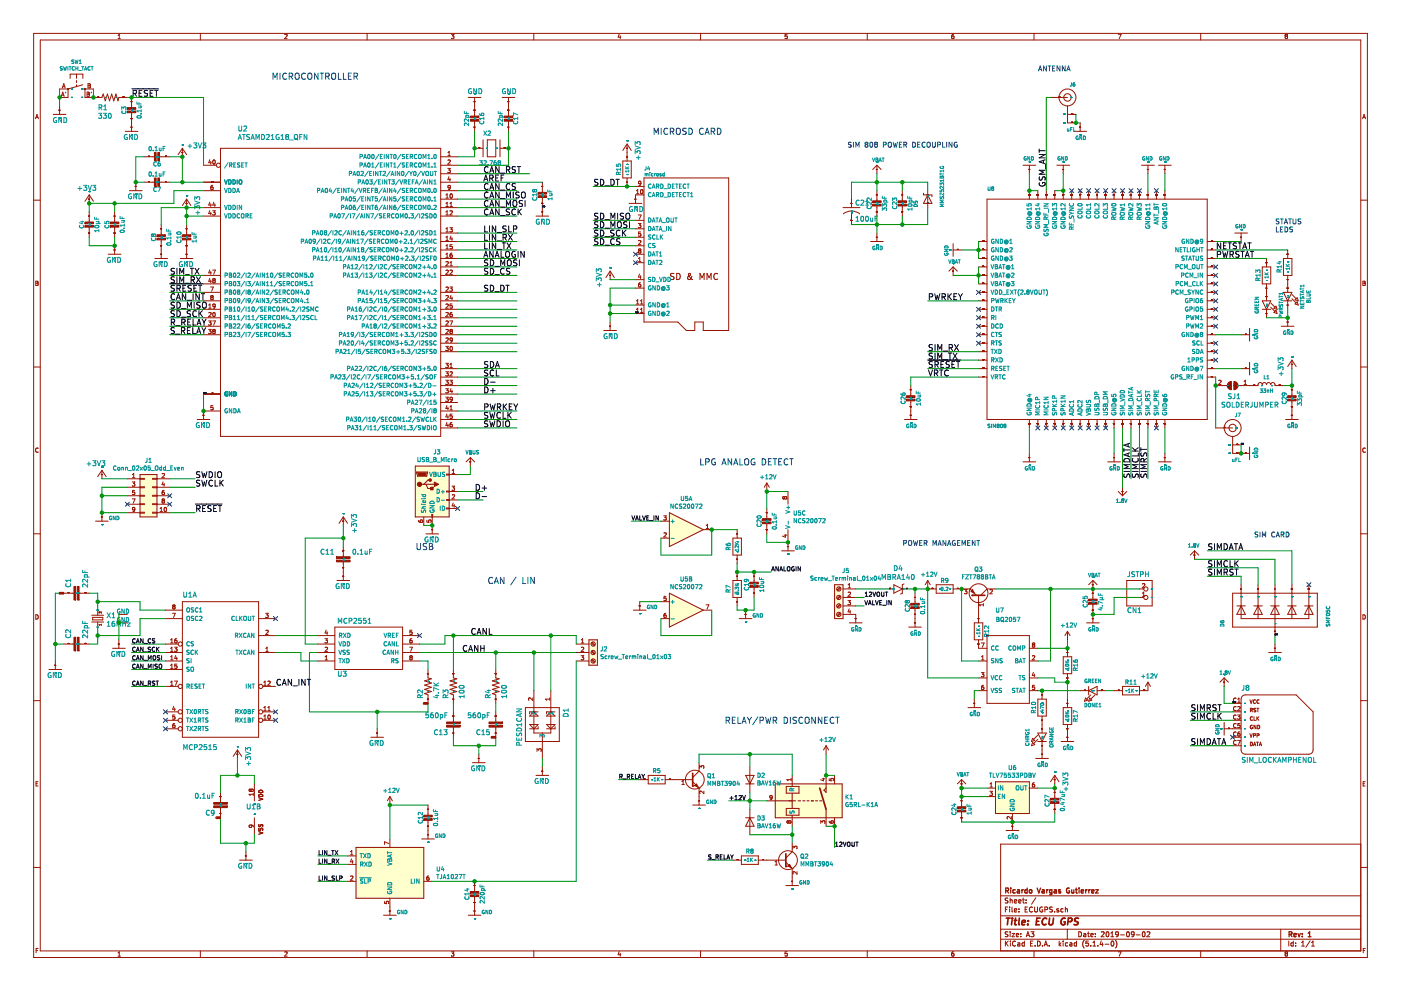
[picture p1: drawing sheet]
<svg xmlns="http://www.w3.org/2000/svg" width="420mm" height="297mm" viewBox="0 0 420 297" stroke-linecap="round" stroke-linejoin="round" font-family="sans-serif">
<path d="M.1 0h420.1v297h-420.1z" fill-rule="evenodd" fill="#fff" stroke="#fff" stroke-width=".3"/>
<g fill="none" stroke="#981200" stroke-width=".3">
<path d="M10.1 10h400v277h-400zM12.1 12h396v273h-396zM35.4 11.6h.7M35.4 10.6l.4-.3v1.3M60.1 10v2M85.4 10.4l.5-.1 .2 .3-.8 1h.8M110.1 10v2M135.3 10.3h.8l-.4 .5 .4 .1v.6h-.8M160.1 10v2M185.7 10.2l-.3 1h.8M186 10.7v.9M210.1 10v2"/>
<path d="M236.1 10.3h-.6l-.1 .6 .6-.1 .1 .7h-.7M260.1 10v2M286 10.3l-.5 .3-.1 .7 .2 .3 .5-.1-.1-.7h-.4l-.2 .2M310.1 10v2M335.3 10.3h.9l-.5 1.3M360.1 10v2M385.6 10.8l-.2 .5 .2 .3 .4-.1M385.6 10.8l-.2-.2 .2-.3 .5 .1-.2 .4M385.6 10.8h.3M385.9 10.8l.2 .3v.4M386.1 11.5h-.1M10.7 35.6l.4-1.3 .4 1.3"/>
<path d="M10.8 35.2h.6M408.7 35.6l.4-1.3 .4 1.3M408.8 35.2h.6M10.1 60h2M408.1 60h2M10.7 84.9h.5M11.3 84.3h-.6v1.3l.7-.2v-.4l-.2-.1M11.3 84.3v.1M11.3 84.8l-.1 .1M11.3 84.4v.4M11.3 84.8h.1M408.7 84.3l.7 .2-.2 .4 .3 .2-.3 .5h-.5z"/>
<path d="M408.7 84.9h.5M10.1 110h2M408.1 110h2M11.5 134.4a.58 .58 0 0 0-.8 .5 .58 .58 0 0 0 .8 .6M409.5 134.4a.59 .59 0 0 0-.8 .5 .59 .59 0 0 0 .7 .6M409.5 135.5h-.1M10.1 160h2M408.1 160h2M290.9 176.5h.1M290.9 176.5l1.9 1.9M296 176.5l-1.9 1.9M327.6 175.3h.1"/>
<path d="M327.8 174l-1.3 1.3M327.8 174l1.2 1.3M327.8 174v2.5M10.7 184.3a.65 .65 0 0 1 .8 .6 .65 .65 0 0 1-.8 .7zM292.2 186.7h2.5v5.1h-2.5zM293.3 185.4h.1M293.3 193h.1M293.5 184.2v2.5M293.5 191.8v2.5M318.9 196.9h2.5v5h-2.5zM320 195.6h.1M320.1 189.2v2.6"/>
<path d="M320.1 194.3v2.6M320.1 189.2l-.7 1.3M320.1 189.2l.8 1.3M408.7 184.3a.65 .65 0 0 1 .8 .6 .65 .65 0 0 1-.8 .7zM10.1 210h2M318.9 212.1h2.5v5.1h-2.5zM320 210.8h.1M320 218.4h.1M320 203.2h.1M320.1 201.9v2.6M320.1 209.6v2.5M320.1 217.2v2.5"/>
<path d="M408.1 210h2M10.8 234.9h.4M11.4 234.3h-.6v1.3h.6M310.6 227.3h3.8M312.3 226.1h.1M312.5 224.8v2.5M408.8 234.9h.4M409.4 234.3h-.6v1.3h.6M408.1 253h-108v32M10.1 260h2M300.1 278.5h108M300.1 274.5h108"/>
<path d="M300.1 268.5h108M301.5 279.9h.1M301.5 272.6h.5M301.6 279.9l.6 .2 .1 .4-.3 .3-.6-.1M302.2 271.9h-.7v1.5M302.3 279.4h-.7l-.1 .5M302.3 269.2h-.7l-.1 .6a.63 .63 0 0 1 .7 .7l-.8 .1M302.8 271.9v.1M302.8 272.4v1M302.9 269.2v1.5M302.9 279.3v.1M302.9 279.8v1"/>
<path d="M302.9 269.8h.6l.1 .9M303.5 279.8h.8l-.8 1h.8M303.5 271.9v1.3l.2 .2M304.2 272.9l.7-.2v-.3h-.5l-.2 .2 .1 .7h.6M304.2 270.2l.7-.2v-.2l-.5-.1-.2 .2 .1 .7h.6M305.5 270.2l.7-.2-.1-.2-.4-.1-.2 .2 .1 .7h.5M305.6 273.2v.2M305.6 272.4v.2M306.1 279.9v.1M306.6 269.7h.6M306.8 269.2v1.3l.4 .2M307.4 272.6h.5"/>
<path d="M307.7 270.5v.2M307.7 269.8v.1M308.1 271.9h-.7v1.5h.7M309.1 279.3h1l-.5 .6 .4 .1v.7h-.9M309.6 272a.67 .67 0 0 0-.9 .6 .67 .67 0 0 0 .9 .6M310.3 271.9v1.2l.3 .3 .5-.3v-1.2M310.6 269.1l-1.2 1.9M312.6 271.9a.69 .69 0 0 0-.8 .7 .69 .69 0 0 0 .9 .6v-.5h-.3M313.4 272.7l.7-.1v-.6l-.7-.1v1.5M315.6 271.9l-.7 .1a.64 .64 0 0 0 .7 .8l-.1 .5h-.7M316.3 273.2v.2M317.5 272.4h-.4l-.2 .2 .1 .2 .5 .1v.4h-.6"/>
<path d="M318.8 272.4h-.4l-.3 .3 .1 .5 .6 .1M319.5 272.5l.6-.1v1M319.5 271.9v1.5M320.1 278.5v3M323.5 279.3a.75 .75 0 0 1 .9 .7 .75 .75 0 0 1-.9 .8zM325 279.9h.6v.9M326.2 279.8h.5M326.4 279.3v1.3l.3 .2M328.5 279.9v.1M330.3 279.4l.6-.1 .2 .4-.9 1.1h.9M331.8 279.4l.3-.1a.73 .73 0 0 1 .5 .8 .73 .73 0 0 1-.7 .6l-.2-.5zM333.1 279.7l.5-.4v1.5"/>
<path d="M335.4 279.9l-.3 .3-.4-.1-.1-.7 .5-.1 .3 .3-.1 .8-.6 .4M338 279.4l.2-.1a.72 .72 0 0 1 .5 .7 .72 .72 0 0 1-.6 .7l-.3-.5zM340.1 279.9l-.3 .3-.4-.1-.1-.7 .5-.1 .3 .3-.2 1.1-.5 .1M342.7 279.4l.2-.1a.73 .73 0 0 1 .5 .8 .73 .73 0 0 1-.6 .6l-.2-.5zM344 279.4l.5-.1 .3 .4-.9 1.1h.9M384.1 278.5v6.5M408.1 260h2M10.8 284.9h.5M11.4 284.3h-.6v1.3M35.4 285.7l.4-.4v1.3M35.4 286.6h.7M60.1 285v2"/>
<path d="M85.4 285.4l.5-.1 .2 .4-.8 .9h.8M110.1 285v2M135.3 285.3h.8l-.4 .5 .4 .1v.6h-.8M160.1 285v2M185.7 285.2l-.3 1h.8M186 285.7v.9M210.1 285v2M236.1 285.3h-.6l-.1 .6 .6-.1 .1 .7h-.7M260.1 285v2M286 285.3l-.5 .3-.1 .7 .2 .3 .5-.1-.1-.7h-.4l-.2 .2M300.1 281.5h108M301.5 282.1v1.5"/>
<path d="M301.7 282.7l.7 .9M302.4 282.1l-.9 .8M303 282.1v.1M303 282.6v1M304.6 283.4l-.1 .1M304.6 282.2a.68 .68 0 0 0-1 .6 .68 .68 0 0 0 .9 .7M304.8 280.3l.7-.2-.1-.2-.4-.1-.2 .2 .1 .7h.5M305.2 282.7h.6l.1 .9M305.9 282.9l-.8 .3 .3 .4 .5-.1M306.1 280.7v.1M307.2 282.7l-.4-.1-.3 .3 .1 .5 .6 .1M307.2 282.1v1.5"/>
<path d="M307.8 280.8l.5-1.5 .5 1.5M307.9 280.3h.8M309.1 282.8h.5M309.8 282.1h-.7v1.5h.7M310.1 285v2M310.4 283.4v.2M311.1 282.1a.76 .76 0 0 1 .9 .7 .76 .76 0 0 1-.9 .8zM312.6 283.4v.2M313.1 283.6l.5-1.5 .5 1.5M313.3 283.1h.7M314.7 283.5h.1M314.6 283.4l.1 .1"/>
<path d="M317.6 282.1v1.5M317.8 283l.4 .6M318.2 282.6l-.6 .5M318.8 282.1v.1M318.8 282.6v1M320.2 282.7l-.4-.1-.3 .3v.5l.7 .1M320.8 282.7h.6l.1 .9M321.5 282.9l-.7 .3 .2 .4 .5-.1M322.9 282.7l-.5-.1-.3 .3 .1 .5 .7 .1M322.9 282.1v1.5M325.1 281.9a1.71 1.71 0 0 0 0 2.3M325.6 280.1l-.7 .3 .2 .4 .5-.1"/>
<path d="M326.4 282.1h-.7l-.1 .7 .7-.1 .1 .7h-.8M327.1 283.4v.2M327.1 280.3l.8-.2-.1-.2-.5-.1-.2 .2 .1 .7h.6M327.8 283.6h.8M327.8 282.5l.4-.4v1.5M328.5 280.7v.1M329.3 283.4v.2M330.3 282l-.4 1.1h.9M330.6 282.6v1M331.4 283h1.2M333.1 280.8h.9M333.4 282.2l.1-.1a.72 .72 0 0 1 .6 .8 .72 .72 0 0 1-.7 .6l-.2-.5z"/>
<path d="M334.5 281.9a1.71 1.71 0 0 1 0 2.3M335.3 285.3h.9l-.5 1.3M336.1 280.2h1.1M340.8 280.2h1.1M360.1 285v2M385.6 285.8l-.2-.2 .2-.3 .5 .1-.2 .4M385.6 285.8l-.2 .3 .2 .5 .5-.3-.2-.5M385.6 285.8h.3M386.5 282.1v1.5M387.2 283.4l.1 .1M387.3 283.5h.6M387.9 282.7h-.7v.7"/>
<path d="M387.9 282.1v1.5M388.6 283.4v.2M388.6 282.7v.1M390.3 283.6h.9M390.3 282.5l.5-.4v1.5M392.9 282l-1.3 1.9M393.3 283.6h.9M393.3 282.5l.5-.4v1.5M408.8 284.9h.5M409.4 284.3h-.6v1.3"/>
<circle cx="293.5" cy="177.8" r="2.82"/>
</g>
<g fill="none" stroke="#981200" stroke-width=".38">
<path d="M301.6 267l.7-.1 .1-.6-.8-.1v1.5M302 267l.5 .7M303.1 266.2v.1M303.1 266.7v1M304.5 266.8l-.4-.1-.3 .3v.5l.7 .1M305.1 266.8h.6l.1 .9M305.8 267l-.8 .3 .3 .4 .5-.1M306.5 266.7v1M306.9 266.7l-.4 .3M308 266.8l-.4-.1-.3 .3 .1 .5 .6 .1M308 266.2v1.5M308.8 266.8h.6v.7h-.6z"/>
<path d="M311 266.2l.5 1.5 .6-1.5M312.5 266.8h.6l.1 .9M313.2 267l-.7 .3 .2 .4 .5-.1M313.9 266.7v1M314.3 266.7l-.4 .3M315.5 266.8l-.4-.1-.4 .3 .1 .5 .7 .1M315.5 266.7l-.1 1.3-.6 .1M316.2 266.8h.6v.9M316.8 267l-.7 .3 .2 .4 .5-.1M318.1 266.8l-.4-.1-.2 .2v.2l.6 .1v.4h-.6M320.7 266.3a.68 .68 0 0 0-.9 .7 .68 .68 0 0 0 .9 .5v-.5h-.2M321.4 266.7l.1 .9 .5-.1"/>
<path d="M322 266.7v1M322.5 266.7h.6M322.8 266.2v1.3l.3 .2M323.6 266.2v.1M323.6 266.7v1M324.2 267.2l.8-.2-.1-.2-.4-.1-.3 .2 .1 .7h.6M325.6 266.7v1M326 266.7l-.4 .3M326.5 266.7v1M327 266.7l-.5 .3M327.4 267.2l.7-.2-.1-.2-.4-.1-.2 .2v.7h.6M328.6 266.7h.8l-.8 1h.8"/>
<path d="M389.2 279.8l.4 1 .4-1M390.5 279.9v.1M392.3 279.7l.5-.4v1.5M386.6 280.1l.7-.1 .1-.6-.8-.1v1.5M387 280.1l.5 .7M388.1 280.3l.7-.2-.1-.2-.4-.1-.2 .2v.7h.6M390.5 280.7v.1M392.3 280.8h.9"/>
</g>
<g fill="none" stroke="#981200" stroke-width=".51">
<path d="M291.6 178.4h3.8M301.8 275.2h1.1M302.4 275.2l-.3 2M303.5 275.9l-.2 1.3M303.6 275.2v.2M304.2 275.9h.7M304.6 275.2l-.3 1.7 .5 .3M305.7 275.2l-.2 1.7 .2 .3M306.5 276.5l1-.2-.1-.3-.5-.1-.4 .3v.9h.8M308.2 277v.2M308.4 276l-.1 .2M310.8 276.2h.7"/>
<path d="M311.9 275.2h-.9l-.3 2h1M313.9 275.4a.96 .96 0 0 0-1.3 .5 .96 .96 0 0 0 .7 1.3l.4-.2M314.8 275.2l-.2 1.6 .3 .4h.4l.4-.4 .2-1.6M319.4 275.3a.99 .99 0 0 0-1.2 .7 .99 .99 0 0 0 .7 1.2l.4-.2 .1-.7h-.4M320.3 276.3l1-.1 .2-.8-1.1-.2-.2 2M323.5 275.3l-.8-.1-.4 .4 .1 .5 .8 .3v.6l-.3 .2-.8-.1"/>
</g>
<g fill="none" stroke="#009596" stroke-width=".3">
<path d="M326.4 171.8l.4 1.1 .3-1.1M327.5 172.3h.3M327.8 173h.1M327.8 172.3l.2 .5M327.8 172.3l.2-.4-.5-.1v1.1h.5M328 172.8v.1M328.4 172.9l.3-1.1 .4 1.1M328.5 172.6h.5M329.3 171.8h.6M329.6 171.8v1.1M292.9 189h1M292.9 188.4l.5 .6"/>
<path d="M293.5 187.7h.1M293.5 190.8h.1M293.9 189.4v.6M293.9 189.7h-1l.2 .3M293.9 188.4l-.6 .5M295.3 190.1l-.1 .7h1.3M295.3 190.1h.1M295.3 190.1h.5l.1 .7M296.5 190l-.6 .5M296.5 187.6v.8l-.9-.8-.4 .3 .1 .4M296.5 189.2h-1.3l.4 .4M296.5 188.8v.8"/>
<path d="M318.3 187.5h.9M318.7 187v1M319.5 198.7h1M319.5 198.1l.6 .6M319.6 199.2a.5 .5 0 0 1 .6-.1 .5 .5 0 0 1 .3 .4 .5 .5 0 0 1-.6 .2 .5 .5 0 0 1-.3-.5zM319.8 188h.7M319.8 187.1l.3-.4v1.3M320.1 197.9h.1M320.5 198.1l-.5 .4M321 186.8l.5-.1 .2 .4-.8 .9h.8M321.9 197.9l.1 .4 .4 .2h.6l.1-.6h-.7v.4l.2 .2M322.1 186.7l.4 1.3 .4-1.3"/>
<path d="M323.2 199v.7M323.2 199.3h-1.3l.3 .4M319.5 213.9h1M319.5 213.3l.6 .6M319.6 214.5a.5 .5 0 0 1 .6-.2 .5 .5 0 0 1 .3 .5 .5 .5 0 0 1-.6 .1 .5 .5 0 0 1-.3-.4zM320.1 213.1h.1M320.1 216.2h.1M320.1 200.9h.1M320.5 200.1v.6M320.5 215.3v.6M320.5 215.6h-1l.3 .3M320.5 213.3l-.5 .5"/>
<path d="M320.5 200.4h-1l.3 .3M322.5 216.2v-.6l-.5-.1-.1 .7h1.3M322.5 200.9v-.6h-.5l-.1 .6h1.3M323.2 215.4l-.7 .5M323.2 213.5l-1.3-.5v.8M323.2 214.6h-1.3l.3 .4M323.2 214.2v.8M323.2 200.2l-.7 .4M311.7 229.3h.2v.4M311.9 228.8a.5 .5 0 0 0-.6 .5 .5 .5 0 0 0 .6 .4M311.9 229.7h.1M312.5 228.4h.1"/>
<path d="M313 228.7v1.1l-.6-1.1v1.1M313.5 228.7a.54 .54 0 0 1 .6 .6 .54 .54 0 0 1-.6 .5z"/>
</g>
<circle cx="291.6" cy="178.4" r=".25" fill="#981200"/>
<g fill="#981200" stroke="#981200" stroke-width=".3">
<path d="M130.3 144.5l1.2 .7-1.2 .6z"/>
<path d="M291.2 177.3l.5-.5 .5 1z" fill-rule="evenodd"/>
<path d="M47.3 45.7h.5v2.6h-.5z" fill-rule="evenodd"/>
<path d="M46.3 45.7h.5v2.6h-.5z" fill-rule="evenodd"/>
<path d="M47.3 53.3h.5v2.6h-.5z" fill-rule="evenodd"/>
<path d="M46.3 53.3h.5v2.6h-.5z" fill-rule="evenodd"/>
<path d="M129.1 146.1h.8v.7h-.8z" fill-rule="evenodd"/>
<path d="M125.3 141.7h2.6l-.3 .8h-2z" fill-rule="evenodd"/>
<path d="M38.2 33.3h2.5v.5h-2.5z" fill-rule="evenodd"/>
<path d="M38.2 32.3h2.5v.5h-2.5z" fill-rule="evenodd"/>
<path d="M47.1 71.4h2.5v.5h-2.5z" fill-rule="evenodd"/>
<path d="M47.1 70.4h2.5v.5h-2.5z" fill-rule="evenodd"/>
<path d="M315.1 240.3h2.5v.5h-2.5z" fill-rule="evenodd"/>
<path d="M315.1 239.3h2.5v.5h-2.5z" fill-rule="evenodd"/>
<path d="M287.1 242.8h2.6v.5h-2.6z" fill-rule="evenodd"/>
<path d="M287.1 241.8h2.6v.5h-2.6z" fill-rule="evenodd"/>
<path d="M273.1 181.9h2.6v.5h-2.6z" fill-rule="evenodd"/>
<path d="M273.1 180.9h2.6v.5h-2.6z" fill-rule="evenodd"/>
<path d="M326.5 180.6h2.5v.5h-2.5z" fill-rule="evenodd"/>
<path d="M326.5 179.6h2.5v.5h-2.5z" fill-rule="evenodd"/>
<path d="M386.2 119.6h2.5v.5h-2.5z" fill-rule="evenodd"/>
<path d="M386.2 118.6h2.5v.5h-2.5z" fill-rule="evenodd"/>
<path d="M23.2 191h.5v4.1h-.5z" fill-rule="evenodd"/>
<path d="M22.2 191h.5v4.1h-.5z" fill-rule="evenodd"/>
<path d="M23.2 175.8h.5v4h-.5z" fill-rule="evenodd"/>
<path d="M22.2 175.8h.5v4h-.5z" fill-rule="evenodd"/>
<path d="M100.9 166.9h4.1v.5h-4.1z" fill-rule="evenodd"/>
<path d="M100.9 167.9h4.1v.5h-4.1z" fill-rule="evenodd"/>
<path d="M146.6 216.4h4.1v.5h-4.1z" fill-rule="evenodd"/>
<path d="M146.6 217.4h4.1v.5h-4.1z" fill-rule="evenodd"/>
<path d="M133.9 216.4h4.1v.5h-4.1z" fill-rule="evenodd"/>
<path d="M133.9 217.4h4.1v.5h-4.1z" fill-rule="evenodd"/>
<path d="M64.1 240.5h4.1v.6h-4.1z" fill-rule="evenodd"/>
<path d="M64.1 241.6h4.1v.5h-4.1z" fill-rule="evenodd"/>
<path d="M33.1 67.6h2.5v.5h-2.5z" fill-rule="evenodd"/>
<path d="M33.1 66.5h2.5v.6h-2.5z" fill-rule="evenodd"/>
<path d="M25.5 67.6h2.5v.5h-2.5z" fill-rule="evenodd"/>
<path d="M25.5 66.5h2.5v.6h-2.5z" fill-rule="evenodd"/>
<path d="M161.4 58.7h2.5v.5h-2.5z" fill-rule="evenodd"/>
<path d="M161.4 57.7h2.5v.5h-2.5z" fill-rule="evenodd"/>
<path d="M54.7 71.4h2.5v.5h-2.5z" fill-rule="evenodd"/>
<path d="M54.7 70.4h2.5v.5h-2.5z" fill-rule="evenodd"/>
<path d="M141.1 34.8h2.5v.5h-2.5z" fill-rule="evenodd"/>
<path d="M141.1 35.8h2.5v.5h-2.5z" fill-rule="evenodd"/>
<path d="M151.2 34.8h2.6v.5h-2.6z" fill-rule="evenodd"/>
<path d="M151.2 35.8h2.6v.5h-2.6z" fill-rule="evenodd"/>
<path d="M269.3 61.2h2.6v.5h-2.6z" fill-rule="evenodd"/>
<path d="M269.3 60.2h2.6v.5h-2.6z" fill-rule="evenodd"/>
<path d="M261.7 61.2h2.6v.5h-2.6z" fill-rule="evenodd"/>
<path d="M261.7 60.2h2.6v.5h-2.6z" fill-rule="evenodd"/>
<path d="M271.9 119.6h2.5v.5h-2.5z" fill-rule="evenodd"/>
<path d="M271.9 118.6h2.5v.5h-2.5z" fill-rule="evenodd"/>
<path d="M370 114.3a1.24 1.24 0 0 1 1.3 1.3 1.24 1.24 0 0 1-1.3 1.2z" fill-rule="evenodd"/>
<path d="M368.6 114.6l.7-.3v2.5a1.24 1.24 0 0 1-1.2-.8 1.24 1.24 0 0 1 .5-1.4z" fill-rule="evenodd"/>
<circle cx="125.8" cy="145.2" r=".64"/>
<circle cx="129" cy="143.9" r=".38"/>
</g>
<g fill="none" stroke="#981200" stroke-width=".3">
<path d="M16 34.3h3.8M17.7 33h.1M17.9 26.7h2.5M17.9 31.8v2.5M18.4 28.9l.4-1.3 .4 1.3M18.5 28.5h.6M18.7 26.3l.4-1.2 .4 1.2M18.8 26h.6M19.7 27.6l-.1 .3M20.4 26.7v2.5h-2.5M21 23.5v-1.3h3.9v1.3M22.9 22.2v1.3"/>
<path d="M22.9 24.1v.7M22.9 25.4v.6M24.9 25.4l-4.5 1.3M24.9 26.7h3.1M25.5 26.7v2.5h5.1l.3-1 .7 2 .6-2 .7 2 .6-2 .6 2 .7-2 .6 2 .2-1h2.6M26.1 27.6l.7 .3-.3 .3 .3 .2-.2 .5h-.5zM26.1 28.2h.4M26.4 25.1h.4l.3 .2-.3 .4 .3 .2-.1 .4h-.6zM26.4 25.7h.4M27.4 27.6l-.1 .3M29.3 29h.1M36.9 29h.1"/>
<path d="M37.6 39.4h3.8M39.3 38.1h.1M39.3 30.5h.1M39.3 35.6h.1M39.5 29.2v3.3M39.5 33.5v5.9M140.4 29.2h3.8M142.2 38.1h.1M142.2 33h.1M142.2 30.5h.1M142.3 29.2v5.9M142.3 36.1v3.3"/>
<path d="M150.6 29.2h3.8M152.3 38.1h.1M152.3 33h.1M152.3 30.5h.1M152.5 29.2v5.9M152.5 36.1v3.3M315.1 29.2h5M317.6 29h.1M320.1 31.8v5h2.6M320.1 34.3h2.6M321.4 34.1h.1M321.4 36.7h.1"/>
<path d="M322 39.4h3.8M323.8 38.1h.1M323.9 36.8v2.6M26.6 59.7h.1M26.8 58.4v2.6M26.8 58.4l-1.3 1.9M26.8 58.4l1.2 1.9M38.8 57.2h3.8M40.5 55.9h.1M40.7 54.6v2.6M43.3 47h3.3M43.3 54.6h3.3"/>
<path d="M44.5 46.8h.1M44.5 54.4h.1M47.6 47h3.3M47.6 54.6h3.3M49.6 46.8h.1M49.6 54.4h.1M54.5 45.7h.1M54.7 44.5l-1.3 1.9M54.7 44.5l1.3 1.9M54.7 44.5v2.5M56 59.7v2.5M56 59.7l1.2 1.9"/>
<path d="M56 59.7l-1.3 1.9M61 57.2h5.1M61 54.6h5.1M61 49.5h3.9M62.9 47.9l-.3 .9h.8M63.2 48.4v.8M63.6 54.4h.1M63.8 55.6h-.2a.79 .79 0 0 0-.1 1.2h.3l.1-.5-.2-.3-.5 .3M63.9 48.1l.2-.2a.62 .62 0 0 1 .5 .7 .62 .62 0 0 1-.6 .6l-.2-.5zM66.1 44.5h66.1v86.3h-66.1zM132.2 47h5M132.2 57.2h5"/>
<path d="M132.2 54.6h5M132.2 59.7h5M132.2 49.5h5M132.2 52.1h5M133.7 59.4h.8M133.7 58.4l.4-.3v1.3M134.3 50.5h.8l-.5 .5h.3M134.3 46.7h.8M134.3 45.7l.4-.3v1.3M134.3 48.1l.5-.2 .3 .4-.8 .9h.8M134.6 53l-.3 .8h.8M134.9 53.4v.9"/>
<path d="M134.9 51l.1 .1M135 51.1l-.1 .6-.6-.1M135.1 56.1l-.6 .2-.1-.6 .4-.1 .3 .2-.2 .9-.4 .1M135.1 58.2l.1-.1a.62 .62 0 0 1 .5 .7 .62 .62 0 0 1-.6 .5l-.2-.4zM142.3 44.5h2.6M143.6 44.3h.1M144.9 41.9v5.1M146.1 41.9h2.6v5.1h-2.6zM149.9 44.5h2.6M149.9 41.9v5.1M151.2 44.3h.1M162.5 55.9h.1"/>
<path d="M162.6 54.6v3.3M162.6 58.9v5.9M186.8 48.3h2.5v5h-2.5zM187.9 54.6h.1M187.9 47h.1M187.9 44.5h.1M188.1 43.2v5.1M188.1 53.3v2.6M188.1 43.2l1.2 1.9M188.1 43.2l-1.3 1.9M190.4 59.7h.1M190.6 55.9h2.5"/>
<path d="M190.9 58.1h.7M190.9 57.2l.4-.4v1.3M192.2 56.9l.2-.1a.62 .62 0 0 1 .5 .7 .62 .62 0 0 1-.6 .5l-.2-.4zM192.2 54.8l-.6 .2v-.6l.4-.1 .2 .2-.2 .9-.4 .2M193.1 53.3h25.4v45.8h-7.6v-2.6h-2.5v2.6h-2.6l-2.5-2.6h-10.2zM193.1 58.4h-2.5v2.6M255.4 59.7v2.5M262.8 58.4h.1M262.8 50.8h.1M263 49.5v2.6M263 57.2v3.3M263 49.5l-1.3 1.3"/>
<path d="M263 49.5l1.3 1.3M270.4 58.4h.1M270.6 57.2v3.3M277 57.9v.5h2.5v.5M278 58.4h.1M278.2 58.4l1.3 2.6h-2.5zM278.2 57.2v5M296 59.7h66v66h-66zM306.8 49.5h3.8M308.5 58.4h.1M308.5 50.8h.1M308.7 49.5v2.6"/>
<path d="M308.7 57.2v2.5M311.1 58.4h.1M311.2 57.2v2.5M313.6 58.4h.1M313.8 57.2v2.5M316.1 58.4h.1M316.3 57.2v2.5M317 49.5h3.8M318.7 58.4h.1M318.7 50.8h.1M318.9 49.5v2.6M318.9 57.2v2.5"/>
<path d="M321.2 58.4h.1M321.4 57.2v2.5M323.8 58.4h.1M323.9 57.2v2.5M326.3 58.4h.1M326.5 57.2v2.5M328.8 58.4h.1M329 57.2v2.5M331.4 58.4h.1M331.6 57.2v2.5M333.9 58.4h.1M334.1 57.2v2.5"/>
<path d="M336.5 58.4h.1M336.6 57.2v2.5M339 58.4h.1M339.2 57.2v2.5M341.5 58.4h.1M341.7 57.2v2.5M342.4 49.5h3.8M344.1 58.4h.1M344.1 50.8h.1M344.3 49.5v2.6M344.3 57.2v2.5M346.6 58.4h.1"/>
<path d="M346.8 57.2v2.5M347.4 49.5h3.8M349.2 58.4h.1M349.2 50.8h.1M349.3 49.5v2.6M349.3 57.2v2.5M26.6 64.8h.1M26.6 69.9h.1M26.8 63.5v3.3M26.8 67.8v3.3M32.5 76.2h3.8M34.2 64.8h.1"/>
<path d="M34.2 69.9h.1M34.2 74.9h.1M34.4 63.5v3.3M34.4 67.8v3.3M34.4 73.7v2.5M46.4 77.5h3.9M48.2 68.6h.1M48.2 73.7h.1M48.2 76.2h.1M48.3 67.3v3.3M48.3 71.6v5.9M54.1 77.5h3.8"/>
<path d="M55.8 68.6h.1M55.8 73.7h.1M55.8 76.2h.1M55.8 61h.1M56 67.3v3.3M56 71.6v5.9M61 62.2h5.1M61 64.8h5.1M62.9 63.1l-.3 .9h.8M62.9 60.6l-.3 .9h.8M63.2 61.1v.8M63.2 63.6v.8"/>
<path d="M63.8 63.2h.8l-.5 .5 .4 .1 .1 .4-.3 .2-.5-.1M64.1 60.6l-.3 .9h.8M64.4 61.1v.8M132.2 62.2h5M132.2 64.8h5M132.2 69.9h5M132.2 72.4h5M132.2 74.9h5M132.2 77.5h5M133.7 61l.4-.4v1.3M133.7 63.5l.4-.3v1.2M133.7 68.6l.4-.3v1.2"/>
<path d="M133.7 71.1l.4-.3v1.3M133.7 73.7l.4-.4v1.3M133.7 76.2l.4-.3v1.2M133.7 61.9h.8M133.7 64.4h.8M133.7 69.5h.8M133.7 72.1h.8M133.7 74.6h.8M133.7 77.1h.8M133.7 78.5l.5-.1 .3 .4-.8 .9h.8M134.9 68.3h.8l-.5 .4 .4 .2 .1 .4-.3 .2-.5-.1M134.9 61.9h.8"/>
<path d="M134.9 61l.4-.4v1.3M134.9 78.8l.4-.4v1.3M134.9 79.7h.8M135 63.2h.4l.3 .3-.8 .9h.8M135 73.9h.5l.2 .5-.3 .2-.5-.1M135 63.2l-.1 .1M135 73.9h-.1M135.2 70.7l-.3 .9h.8M135.5 75.9l-.4 .1-.2 .4 .1 .6 .5 .1v-.7h-.3l-.3 .2M135.5 71.2v.9M135.6 73.3h-.6l-.1 .6M160.7 64.8h3.9"/>
<path d="M162.5 63.5h.1M162.5 61h.1M188.7 61h3.8M190.6 76.2h2.5M190.6 78.7h2.5M190.6 73.7h2.5M190.6 68.6h2.5M190.6 71.1h2.5M190.6 66h2.5M191.4 64.4h.9l-.6 1.3M191.4 67h.8l-.4 .5 .3 .1 .1 .4-.2 .3-.6-.2M191.5 72.2l.5-.1 .2 .3-.8 .9h.8"/>
<path d="M191.5 78.4h.7M191.5 77.5l.4-.4v1.3M191.7 75.2l-.2-.3 .2-.3 .5 .3-.2 .3M191.7 75.2l-.2 .2 .2 .5 .5-.3-.2-.4M191.7 75.2h.3M192.1 69.5h-.5l-.1 .6 .5-.1 .2 .6-.2 .2-.5-.1M252.8 62.2h5.1M255.2 61h.1M255.2 66h.1M255.4 63.2l-1.6 .4-.9 .5M255.4 63.2l1.5 .4 .9 .5M255.4 63.2v4.1"/>
<path d="M261.1 72.4h3.8M262.8 71.1h.1M262.8 63.5h.1M263 61.5v3.3M263 69.9v2.5M270.4 63.5h.1M270.6 61.5v3.3M278 61h.1M285.8 73v3.8M285.8 74.9h2.6M287.1 74.8h.1M293.5 72.4h2.5"/>
<path d="M293.5 74.9h2.5M293.5 77.5h2.5M294.7 72.2h.1M294.7 74.8h.1M294.7 77.3h.1M294.7 79.8h.1M362 72.4h2.6M362 74.9h2.6M362 77.5h2.6M363.3 79.8h.1M363.3 77.3h.1M363.3 74.8h.1"/>
<path d="M363.3 72.2h.1M370.3 69.9h3.8M372 71.1h.1M372.2 69.9v2.5M379.6 78.7h.1M379.8 77.5v2.5M384.9 77.5h2.5v5.1h-2.5zM386 76.2h.1M386.2 74.9v2.6M61 92.7h5.1M61 95.3h5.1M61 82.6h5.1"/>
<path d="M61 87.6h5.1M61 90.2h5.1M61 97.8h5.1M61 85.1h5.1M62.5 96.2h.8l-.4 .5 .4 .1v.5h-.8M62.5 98.7h.8l-.4 .5 .4 .1v.6h-.8M62.6 92.4h.7M62.6 91.5l.4-.4v1.3M62.6 93.8l.5-.1 .2 .3-.8 .9h.8M62.9 80.9l-.3 .9h.8M62.9 83.4l-.3 .9h.8M63.2 86h.8l-.5 1.3"/>
<path d="M63.2 88.8l.3-.2 .4 .2M63.2 81.4v.8M63.2 83.9v.9M63.2 88.8v.1M63.2 88.9l.3 .2M63.5 89.1l-.3 .3 .3 .4 .4-.2-.2-.5M63.5 89.1h.2M63.8 81h.8l-.5 1.2M63.8 96.2h.8l-.5 1.3M63.9 93.8l.2-.1a.62 .62 0 0 1 .5 .6 .62 .62 0 0 1-.6 .6l-.2-.5zM63.9 88.8v.1M63.9 88.9l-.2 .2"/>
<path d="M64.1 84.1l-.3-.3 .3-.3 .5 .2-.3 .4M64.1 84.1l-.3 .2 .3 .5 .5-.3-.3-.4M64.1 99.3l-.3-.3 .3-.3 .5 .3-.3 .3M64.1 99.3l-.3 .2 .3 .5 .5-.2-.3-.5M64.1 99.3h.2M64.1 84.1h.2M64.6 91.7l-.7 .1v-.6l.4-.1 .3 .3-.1 .7-.6 .3M132.2 92.7h5M132.2 95.3h5M132.2 80h5M132.2 82.6h5M132.2 87.6h5"/>
<path d="M132.2 90.2h5M132.2 97.8h5M133.7 91.2l.5-.1 .3 .4-.8 .9h.8M133.7 93.8l.5-.1 .3 .3-.8 .9h.8M133.7 81.1l.5-.1 .3 .3-.8 .9h.8M133.7 86.2l.5-.2 .3 .4-.8 .9h.8M133.7 88.7l.5-.1 .3 .3-.8 .9h.8M133.7 96.3l.5-.1 .3 .3-.8 1h.8M133.7 98.9l.5-.2 .3 .4-.8 .9h.8M134.9 86h.8l-.5 .5 .4 .1 .1 .5-.3 .2-.5-.1M134.9 96.2h.8l-.5 1.3M135 81h.4l.3 .3-.8 .9h.8"/>
<path d="M135 91.7h.5l.2 .5-.3 .2-.5-.1M135 94.3h.6l-.1 .6-.5-.1zM135 81l-.1 .1M135 91.7h-.1M135 94.3l-.1 .1M135.2 99.3l-.3-.3 .3-.3 .5 .3-.3 .3M135.2 99.3l-.3 .2 .3 .5 .5-.2-.3-.5M135.2 99.3h.2M135.2 88.5l-.3 .9h.8M135.5 89v.8M135.5 93.7l-.4 .1-.2 .4M135.6 91.1h-.6l-.1 .6"/>
<path d="M181.1 99.1h3.8M182.8 97.8h.1M182.8 82.6h.1M183 81.3v2.5M183 96.5v2.6M183 81.3l-1.3 1.9M183 81.3l1.2 1.9M190.6 83.8h2.5M190.6 91.4h2.5M190.6 94h2.5M190.6 86.4h2.5M190.9 91.1h.7"/>
<path d="M190.9 93.7h.7M190.9 90.2l.4-.4v1.3M190.9 92.7l.4-.3v1.3M191.8 82.2l-.3 .9h.8M192.1 91.1h.7M192.1 93.7h.7M192.1 84.8h-.2a.79 .79 0 0 0-.2 1.2h.4l.1-.5-.2-.3-.5 .3M192.1 82.7v.8M192.1 90.2l.3-.4v1.3M192.1 92.7l.3-.3v1.3M202.1 82l-.7-.1-.3 .4 .2 .4 .8 .4v.5l-.3 .2-.7-.1M202.9 81.9a.94 .94 0 0 1 1.1 1 .94 .94 0 0 1-1.1 .9z"/>
<path d="M207.5 82.8l-.4 .8a.51 .51 0 0 1-.8 .1 .51 .51 0 0 1 .1-.8l.7-.6-.1-.3h-.4a1.8 1.8 0 0 0 1.1 1.8M209.9 83.8v-1.9l.6 1.4 .7-1.4v1.9M212 83.8v-1.9l.7 1.4 .6-1.4v1.9M215.2 82.1a.84 .84 0 0 0-1.1 .8 .84 .84 0 0 0 1.1 .7M285.7 81.3h.1M285.8 80v2.6M285.8 80l-1.2 1.3M285.8 80l1.3 1.3M293.5 92.7h2.5M293.5 95.3h2.5M293.5 80h2.5M293.5 82.6h2.5"/>
<path d="M293.5 87.6h2.5M293.5 90.2h2.5M293.5 97.8h2.5M293.5 85.1h2.5M294.7 95.1h.1M294.7 97.6h.1M294.7 82.4h.1M294.7 84.9h.1M294.7 87.5h.1M294.7 90h.1M294.7 92.5h.1M362 92.7h2.6"/>
<path d="M362 95.3h2.6M362 80h2.6M362 82.6h2.6M362 87.6h2.6M362 90.2h2.6M362 97.8h2.6M362 85.1h2.6M363.3 97.6h.1M363.3 95.1h.1M363.3 92.5h.1M363.3 90h.1M363.3 87.5h.1"/>
<path d="M363.3 84.9h.1M363.3 82.4h.1M374.7 98.4v3.8M378.6 92.7h2.5M378.6 80h2.5v5.1h-2.5zM378.6 90.2h2.5l-1.3 2.5zM379.6 94h.1M379.6 88.9h.1M379.6 86.4h.1M379.8 85.1v5.1M379.8 92.7v2.6M381.1 90.8l1.3 1.3"/>
<path d="M381.1 92.1l1.3 1.2M382 92.4l.7-.6 .3 .9zM382 93.7l.7-.7 .3 1zM384.3 97.8h3.8M384.9 87.6h2.5l-1.2 2.6zM384.9 90.2h2.5M386 91.4h.1M386 86.4h.1M386 96.5h.1M386 83.8h.1M386.2 82.6v5M386.2 90.2v2.5"/>
<path d="M386.2 95.3v2.5M387.4 88.3l1.3 1.2M387.4 89.5l1.3 1.3M388.4 89.9l.6-.7 .4 1zM388.4 91.1l.6-.6 .4 .9zM61 118.1h5.1M61 100.3h5.1M63.6 117.9h.1M132.2 118.1h5M132.2 100.3h5M132.2 102.9h5M132.2 105.4h5"/>
<path d="M132.2 110.5h5M132.2 113h5M132.2 115.6h5M133.7 103.8h.8l-.5 .5 .4 .1v.6h-.7M133.7 108.9h.8l-.5 .5 .4 .1v.5h-.7M133.7 111.4h.8l-.5 .5 .4 .1v.6h-.7M133.7 114h.8l-.5 .5 .4 .1v.5h-.7M133.7 116.5h.8l-.5 .5 .4 .1v.6h-.7M133.7 119.1h.8l-.5 .4 .4 .2v.5h-.7M133.7 101.4l.5-.1 .3 .3-.8 .9h.8M134.9 114h.8l-.5 .5 .4 .1 .1 .4-.3 .2-.5-.1M134.9 111.6l.5-.2 .3 .4-.8 .9h.8"/>
<path d="M134.9 109.2l.4-.3v1.3M134.9 110.2h.8M135.1 103.9l.1-.1a.62 .62 0 0 1 .5 .7 .62 .62 0 0 1-.6 .5l-.2-.4zM135.2 116.5l-.3 .9h.8M135.5 116.9v.9M135.7 101.8l-.6 .2-.1-.6 .4-.1 .3 .2-.1 .7-.5 .3M135.7 119.6l-.6 .2-.1-.6 .4-.1 .3 .2-.1 .7-.5 .3M273 116.8h.1M273.1 115.6v3.3M273.1 119.9v5.8M293.5 100.3h2.5M293.5 102.9h2.5"/>
<path d="M293.5 105.4h2.5M293.5 110.5h2.5M293.5 113h2.5M293.5 108h2.5M294.7 100.2h.1M294.7 102.7h.1M294.7 105.2h.1M294.7 107.8h.1M294.7 110.3h.1M294.7 112.9h.1M362 100.3h2.6M362 102.9h2.6"/>
<path d="M362 105.4h2.6M362 110.5h2.6M362 113h2.6M362 108h2.6M363.3 112.9h.1M363.3 110.3h.1M363.3 107.8h.1M363.3 105.2h.1M363.3 102.7h.1M363.3 100.2h.1M364.6 115.6h3.4M365.5 114.1l.5-.1 .2 .3-.8 .9h.8"/>
<path d="M371.3 115.6h6a.66 .66 0 0 1 .4-.9 .66 .66 0 0 1 .9 .6 .64 .64 0 0 1 .6-.6 .64 .64 0 0 1 .6 .6 .64 .64 0 0 1 .7-.6 .64 .64 0 0 1 .6 .6 .66 .66 0 0 1 .8-.6 .66 .66 0 0 1 .5 .9h2.5M372.2 100.3h2.5M372.2 110.5h2.5M373.1 115.2h.7M373.1 114.3l.4-.3v1.2M373.5 110.3h.1M373.5 100.2h.1M374.7 108.6v3.8M376 115.4h.1M383.6 115.4h.1M387.3 116.8h.1M387.3 109.2h.1"/>
<path d="M387.4 108v2.5M387.4 115.6v3.3M387.4 119.9v5.8M387.4 108l-1.2 1.9M387.4 108l1.3 1.9M59.1 125.7h3.9M60.9 124.5h.1M63.9 121.6h-.6l-.1 .6 .5-.1 .2 .5-.2 .3-.5-.2M66.1 123.2h-5.1v2.5M124.5 139.7h10.2v15.2h-10.2zM132.2 120.7h5M132.2 123.2h5"/>
<path d="M132.2 125.7h5M132.2 128.3h5M134 121.5l-.3 .9h.8M134 124.1l-.3 .9h.8M134 126.6l-.3 .9h.8M134.3 122v.9M134.3 124.6v.8M134.3 127.1v.8M134.9 121.9l.4-.3v1.3M134.9 122.9h.8M135.5 126.7l-.4 .1-.2 .4 .1 .6 .5 .1v-.7h-.3l-.3 .2M135.6 124.1h-.6l-.1 .6 .5-.1 .3 .6-.3 .2-.5-.1"/>
<path d="M140.9 138.4h.1M141.1 137.2l-1.3 1.2M141.1 137.2l1.2 1.2M141.1 137.2v2.5M271.2 125.7h3.8M273 121.9h.1M273 124.5h.1M306.8 138.4h3.8M308.5 127h.1M308.5 137.2h.1M308.7 125.7v2.6M308.7 135.9v2.5"/>
<path d="M311.1 127h.1M311.2 125.7v2.6M313.6 127h.1M313.8 125.7v2.6M316.1 127h.1M316.3 125.7v2.6M318.7 127h.1M318.9 125.7v2.6M321.2 127h.1M321.4 125.7v2.6M323.8 127h.1M323.9 125.7v2.6"/>
<path d="M326.3 127h.1M326.5 125.7v2.6M328.8 127h.1M329 125.7v2.6M331.4 127h.1M331.6 125.7v2.6M332.2 138.4h3.8M333.9 127h.1M333.9 137.2h.1M334.1 125.7v2.6M334.1 135.9v2.5M336.5 127h.1"/>
<path d="M336.6 125.7v2.6M339 127h.1M339.2 125.7v2.6M341.5 127h.1M341.7 125.7v2.6M344.1 127h.1M344.3 125.7v2.6M346.6 127h.1M346.8 125.7v2.6M347.4 138.4h3.8M349.2 127h.1M349.2 137.2h.1"/>
<path d="M349.3 125.7v2.6M349.3 135.9v2.5M364.6 128.3h5.1M367.1 128.1h.1M369.7 130.8v5.1h5M369.7 133.4h2.5M370.9 133.2h.1M370.9 135.7h.1M373.5 135.7h.1M374.7 134v3.8M385.5 125.7h3.9M387.3 121.9h.1"/>
<path d="M387.3 124.5h.1M30.4 142.2h.1M30.6 141l1.2 1.9M30.6 141l-1.3 1.9M30.6 141v2.5M102.8 156.2h.1M103 154.9l1.2 1.9M103 154.9l-1.3 1.9M103 154.9v2.6M124.9 141.5h3.3v.2l-.2 1.1h-2.8zM125.5 156l.1 .4 .4 .2 .7-.2v-.4h-.7v.3l.2 .3M126.5 145.2h3.8"/>
<path d="M127.1 154.9v2.6M127.7 145.2l.7 1.2h1.2M128 155.9v.6l.6 .1-.1-.5 .6-.3 .2 .3-.1 .5M129 143.9h-.6l-1.3 1.3M129.5 158.8h.1M129.5 154.9v-.7h.3v.7M129.6 154.9v5.1M134.7 152.3h-.8v.2h.8M134.7 142.1h-.8v.3h.8M134.7 147.2h-.8v.3h.8M134.7 149.7h-.8v.3h.8M134.7 142.2h2.5"/>
<path d="M134.7 149.9h2.5M134.7 147.3h2.5M134.7 152.4h2.5M135.5 145.7h.8l-.4 .5 .4 .1v.5l-.2 .2-.6-.1M135.6 141.9h.7M135.6 141l.4-.4v1.3M135.9 150.8l-.3 .8h.8M136.2 148.3l-.6 .1M136.2 148.3l.1 .1M136.2 151.2v.9M136.3 148.4v.4l-.8 .7h.8M230 144.8l-.8 1.3"/>
<path d="M230 144.8v2.5M230 144.8l.7 1.3M335.4 147.3l1.2 1.3M336.5 147.3h.1M336.6 146.1v2.5M337.9 147.3l-1.3 1.3M19.1 177.8h3.1M20.4 177.6h.1M23.7 177.8h3.1M25.5 177.6h.1M101.1 174h3.8M102.8 172.7h.1"/>
<path d="M102.8 170.2h.1M102.8 165.1h.1M103 163.8v3.1M103 168.4v5.6M127.7 160h3.8M250.3 175.3h2.5v10.1h-2.5zM251.9 178.6l-.9 .8M251.9 176l-.9 .9M252.1 178.7l-.9 .9M252.1 176.2l-.9 .8M252.8 176.5h3.8M252.8 179.1h3.8"/>
<path d="M254.3 176.2h.8M254.3 175.3l.4-.4v1.3M254.3 177.6l.5-.1 .3 .3-.8 .9h.8M266.8 176.5h.1M266.8 176.4h.1M266.8 176.5h1.3M268.1 175.3l2.5 1.2-2.5 1.3zM270.6 176.5h1.3M271.1 175l-.5 .3v2.5l-.5 .3M271.9 176.5h.1M271.9 176.4h.1M274.2 179.1h.1"/>
<path d="M274.4 177.8v3.3M278.2 174v2.5h2.6M278.2 174l-.7 1.3M278.2 174l.8 1.3M279.5 176.4h.1M280.8 175.3h5v2.5h-5zM285.8 176.5h5.1M287.1 176.4h.1M289.2 176.7h.8l-.4 .5 .3 .1 .1 .5-.2 .2-.6-.1M293.5 178.4v5.8M296 176.5h2.5M296.9 176.8l.5-.1 .2 .4-.8 .9h.8"/>
<path d="M327.6 177.8h.1M327.8 176.5v3.3M337.9 174h7.6v7.6h-7.6zM341.7 176.5h1.3M341.7 179.1h1.3M342.6 175.1l.5-.2 .3 .4-.8 .9h.8M342.6 178.7h.8M342.6 177.8l.4-.3v1.2M358.1 166.4h.1M358.2 165.1l1.3 1.3M358.2 165.1l-1.2 1.3M358.2 165.1v2.5"/>
<path d="M369.7 177.8h25.4v10.2h-25.4zM372 176.5h.1M372.2 175.3v10.1h20.3v-10.1M377.1 176.5h.1M377.3 175.3v10.1M382.2 176.5h.1M382.4 175.3v15.2M387.3 176.5h.1M387.4 175.3v10.1M392.3 176.5h.1M16.4 199.4h.1M16.6 198.1v2.6"/>
<path d="M19.1 193h3.1M20.4 192.9h.1M23.7 193h3.1M25.5 192.9h.1M27.5 186.4h3.6M27.5 184.4h3.6M27.8 185h3v.8h-3zM29.3 188h.1M29.3 182.9h.1M29.3 182.9v1.5M29.3 186.4v1.6M29.8 183.4v.4"/>
<path d="M29.8 183.4h.1M30.4 183.4v.4l-.6-.4M30.4 187.1v.4M30.4 187.3h-.7l.2 .2M33.7 194.3h3.9M35.5 193h.1M35.6 191.8v2.5M35.6 184.2h2.6M35.6 186.7h2.6M49.6 198.1h5.1M49.6 185.4h5.1M49.6 195.6h5.1"/>
<path d="M49.6 193h3.8M49.6 182.9h5.1M51.2 197.8h.7M51.2 192.7h.7M51.2 195.3h.7M51.2 191.8l.3-.4v1.3M51.2 194.3l.3-.3v1.3M51.2 196.9l.3-.4v1.3M51.2 199.4l.3-.3v1.2M51.7 183.8h.9l-.6 1.3M51.9 181.7l.1-.4 .4 .1v.3M51.9 181.7v.1"/>
<path d="M51.9 181.8h.1M52 181.8l-.2 .3 .2 .5 .5-.3-.2-.5M52 181.8h.3M52.3 194h.8l-.4 .5 .3 .1 .1 .4-.2 .3-.6-.2M52.4 181.8h-.1M52.4 199.6v.1M52.4 199.6h.6l.1 .5-.2 .2-.5-.1M52.4 181.7v.1M52.7 196.5l-.3 .9h.8M53 191.4l-.4 .2-.2 .4v.6l.6 .1v-.7l-.4-.1-.2 .3M53 197v.8M53 199.1h-.6v.6"/>
<path d="M54.7 180.3h22.9v40.7h-22.9zM77.6 190.5h5M77.6 185.4h5M77.6 195.6h5M79.7 183.8h.8l-.5 .5 .4 .1 .1 .5-.3 .2-.5-.1M79.7 195.3h.8M79.7 194.3l.4-.3v1.3M79.7 189l.5-.1 .3 .4-.8 .9h.8M95.3 190.5h5.1M95.3 198.1h5.1M95.3 195.6h5.1M95.3 193h5.1"/>
<path d="M97.4 191.4h.8l-.4 .5 .4 .2v.4l-.2 .2-.6-.1M97.5 197.8h.7M97.5 194.1l.5-.1 .2 .3-.8 1h.8M97.5 196.9l.4-.4v1.3M97.8 188.9l-.3 .8h.8M98.1 189.3v.9M100.4 188h20.3v12.7h-20.3zM120.7 190.5h5.1M120.7 198.1h5.1M120.7 195.6h5.1M120.7 193h5.1M122.8 194h.9l-.5 1.3"/>
<path d="M122.9 196.8l.3-.3 .4 .3M122.9 196.8h.1M122.9 196.8l.3 .3M123.2 197.1l-.3 .2 .3 .5 .4-.2-.2-.5M123.2 197.1h.2M123.5 191.4h-.2a.79 .79 0 0 0-.1 1.3h.3l.1-.5-.2-.3-.5 .3M123.6 188.9h-.6l-.1 .6 .5-.1 .2 .5-.2 .3-.5-.2M123.6 196.8h.1M123.6 196.8l-.2 .3M251.9 183.6l-.9 .9M251.9 181.1l-.9 .8M252.1 183.8l-.9 .9"/>
<path d="M252.1 181.3l-.9 .8M252.8 184.2h3.8v2.5M252.8 181.6h3.8M254.3 180h.8l-.4 .5 .3 .1 .1 .5-.3 .2-.5-.1M254.7 182.5l-.4 .9h.8M254.7 186.7h3.8M255 183v.8M256.5 185.4h.1M272.5 188h3.8M274.2 184.2h.1M274.2 186.7h.1M274.4 182.1v5.9"/>
<path d="M293.5 198.1h2.5M293.5 194.3h2.5M294.3 192.7h.8l-.5 1.3M294.4 197.8h.7M294.4 196.9l.3-.4v1.3M294.9 180.9v.7M294.9 181.3h-1.3l.4 .3M296 190.5h12.7v20.3h-12.7zM308.7 198.1h2.5M308.7 194.3h2.5M309.6 196.7l.5-.2 .2 .4-.8 .9h.8M309.6 193l.2-.3 .5 .3"/>
<path d="M309.6 193l.2 .3M309.6 193h.1M309.8 193.3l-.2 .2 .2 .5 .5-.2-.2-.5M309.8 193.3h.3M310.3 193h.1M310.3 193l-.2 .3M325.8 186.7h3.9M327.6 182.9h.1M327.6 185.4h.1M327.8 180.9v5.8M370.9 181.6h2.6M372.2 181.6l1.3 2.6h-2.6z"/>
<path d="M376 181.6h2.6M377.3 181.6l1.3 2.6h-2.6zM380.5 195.6h3.8M381.1 181.6h2.5M382.2 189.2h.1M382.2 194.3h.1M382.4 193v2.6M382.4 181.6l1.2 2.6h-2.5zM386.2 181.6h2.5M387.4 181.6l1.3 2.6h-2.5zM391.3 181.6h2.5M392.5 181.6l1.3 2.6h-2.5z"/>
<path d="M14.7 200.7h3.8M49.6 215.9h3.8M49.6 213.4h3.8M49.6 205.7h3.8M49.6 200.7h5.1M49.6 218.4h3.8M51.2 205.4h.7M51.2 204.5l.3-.4v1.3M51.2 200.3h.7M51.9 217.5l-.1 .1M51.9 217.4h.5M51.9 217.4v.1"/>
<path d="M52.1 211.7l-.3 .9h.8M52.3 204.1h.9l-.6 1.3M52.4 212.2v.8M52.4 216.8h-.2a.79 .79 0 0 0-.2 1.3l.5-.2-.1-.4M52.4 217.4v.1M52.4 214.3h-.5l-.1 .6 .5-.1 .2 .5-.2 .3-.5-.2M78.8 215.9h3.8M78.8 213.4h3.8M78.8 205.7h3.8M79.1 205.4h.7M79.1 215.6h.7M79.1 204.5l.4-.4v1.3"/>
<path d="M79.1 212.1l.4-.3v1.2M79.1 214.7l.4-.4v1.3M79.1 213h.7M80.3 204.3l.5-.2 .3 .4-.8 .9h.8M80.3 213h.8M80.3 212.1l.4-.3v1.2M80.5 214.4l.1-.1a.62 .62 0 0 1 .5 .7 .62 .62 0 0 1-.6 .5l-.2-.4zM112.9 219.7h.1M113.1 218.4v2.6M128.2 209.6h.1M128.2 201.9h.1M128.4 200.7v2.5l1 .3-2.1 .6 2.1 .6-2.1 .7 2.1 .6-2.1 .6 2.1 .7-2.1 .6 1.1 .4v2.5"/>
<path d="M135.8 219.7h.1M135.8 214.6h.1M135.8 209.6h.1M135.8 201.9h.1M136 200.7v2.5l1 .3-2 .6 2 .6-2 .7 2 .6-2 .6 2 .7-2 .6 1 .4v2.5M136 213.4v3M136 217.9v3.1M148.5 219.7h.1M148.5 214.6h.1M148.5 209.6h.1M148.5 201.9h.1M148.7 200.7v2.5l1 .3-2 .6 2 .6-2 .7 2 .6-2 .6 2 .7-2 .6 1 .4v2.5"/>
<path d="M148.7 213.4v3M148.7 217.9v3.1M157.6 212.1h10.1v10.2h-10.1zM158.8 214.6l1.3-1.2 1.3 1.2zM158.8 217.2h2.6l-1.3 1.2zM159.8 209.2v.8l-.9-.8-.4 .2 .1 .5M160.1 207v12.7h5.1v-12.7M161.4 213.4h-2.6v.6M161.4 217.8v.6h-2.6M162.6 219.7v7.6M163.9 217.2h2.6l-1.3 1.2zM164.9 209.2v.7"/>
<path d="M164.9 209.6h-1.3l.3 .3M165.2 213.4l1.3 1.2h-2.6zM166.5 213.4h-2.6v.6M166.5 217.8v.6h-2.6M290.3 212.1h3.8M292 210.8h.1M292.2 209.6v2.5M293.5 203.2h2.5M293.5 207h2.5M294.3 201.6h.8l-.4 .5 .3 .1 .1 .4-.3 .3-.5-.2M295 205.4h-.3a.79 .79 0 0 0-.1 1.3l.4-.1 .1-.4-.3-.3-.4 .3M308.7 203.2h2.5"/>
<path d="M308.7 207h2.5M309.9 201.6l-.3 .8h.8M310.2 202v.9M310.3 205.4h-.6l-.1 .6 .5-.1 .2 .6-.2 .2-.5-.1M311.2 209.6h2.6v5h-2.6zM311.2 219.7h2.6l-1.3 2.6zM312.3 218.4h.1M312.3 208.3h.1M312.3 215.9h.1M312.5 207v2.6M312.5 214.6v5.1M320.1 219.7v2.6"/>
<path d="M323.9 207h2.6M325.2 206.8h.1M325.5 209.2l.7 .7-1 .3zM326.5 207l2.5-1.3v2.6zM326.5 205.7v2.6M326.8 209.2l.6 .7-.9 .3zM327.1 208.3l-1.3 1.3M328.4 208.3l-1.3 1.3M329 207h2.6M330.3 206.8h.1M334.1 207h2.5M335.4 206.8h.1"/>
<path d="M336.6 205.7h5.1v2.6h-5.1zM343 206.8h.1M344.3 204.5v2.5h-2.6M344.3 204.5l-.8 1.2M344.3 204.5l.7 1.2M366.9 204.5h.1M367.1 218.4h5.1M367.1 203.2l-1.2 1.3M367.1 203.2l1.3 1.3M367.1 203.2v2.5M367.1 216.5v3.9M368.4 218.3h.1"/>
<path d="M369.7 210.8h2.5M369.7 215.9h2.5M369.7 213.4h2.5M370.7 211.8a.57 .57 0 0 0-.8 .6 .57 .57 0 0 0 .8 .5M370.7 209.3a.57 .57 0 0 0-.8 .6 .57 .57 0 0 0 .8 .5M370.7 209.3v.1M370.7 211.8v.1M370.7 214.4a.56 .56 0 0 0-.8 .5 .56 .56 0 0 0 .8 .5M370.7 217a.56 .56 0 0 0-.8 .5 .56 .56 0 0 0 .8 .5M370.7 219.5a.56 .56 0 0 0-.8 .5 .56 .56 0 0 0 .8 .5M371.1 214.3h.8l-.4 .5 .3 .1 .1 .4-.2 .3-.6-.2M371.2 211.9l.5-.1 .2 .3-.8 .9h.8"/>
<path d="M371.2 210.5h.7M371.2 209.6l.4-.4v1.3M371.8 219.4h-.2a.79 .79 0 0 0-.2 1.3l.4-.1 .1-.5-.2-.2-.5 .2M371.8 216.8h-.5l-.1 .7 .5-.2 .2 .6-.2 .2-.5-.1M372.5 208.8l1-.5h15.2l5.1 5.1v11.4a1.27 1.27 0 0 1-1.3 1.3h-19a1.27 1.27 0 0 1-1.3-1.3v-15.2zM374.8 209.8l.4 1 .4-1M374.8 219.9l.4 1.1 .4-1.1M375 212.9l.5-.1 .1-.4-.6-.1v1.1M375.3 212.9l.3 .5M375.6 217.4a.48 .48 0 0 0-.7 .5 .48 .48 0 0 0 .7 .4v-.3h-.2M375.6 214.9a.47 .47 0 0 0-.7 .5 .47 .47 0 0 0 .7 .4M376.1 214.8v1.1h.5"/>
<path d="M376.5 209.9a.47 .47 0 0 0-.6 .4 .47 .47 0 0 0 .6 .4M376.6 212.4l-.6 .1 .6 .5v.3h-.6M376.7 217.4v1l-.6-1v1M376.9 214.8v1.1M376.9 212.3h.6M377.1 215.3l.4 .6M377.2 217.4a.54 .54 0 0 1 .6 .5 .54 .54 0 0 1-.6 .5zM377.2 212.3v1.1M377.5 214.8l-.6 .6M377.6 209.9a.48 .48 0 0 0-.7 .4 .48 .48 0 0 0 .6 .5M377.6 210.7l-.1 .1M65.9 238.8h.1"/>
<path d="M66.1 237.5v3M71 226.1h.1M71.2 224.8l1.3 1.9M71.2 224.8l-1.3 1.9M71.2 224.8v2.5M74.9 237.2h.1M74.9 236.5l-.2 .3 .2 .4M74.9 236.5h.1M75 236.5l.2 .3M75.2 236.8l.3-.3 .5 .3-.3 .4-.5-.2M75.2 237l-.2 .2M75.2 236.8v.2"/>
<path d="M76 238.1h-1.3l.3 .4M76 237.7v.8M76.3 235v5M77.6 239.1l1.2 .4-1.2 .4M77.7 238.3a.64 .64 0 0 1 .7-.2 .64 .64 0 0 1 .4 .6h-1.2zM77.7 237.1a.64 .64 0 0 1 .7-.2 .64 .64 0 0 1 .4 .6h-1.2zM111.2 221h3.8M116.9 238.8l-.7 1.2M116.9 238.8v2.5M116.9 238.8l.8 1.2M141.7 228.6h3.8M143.4 227.3h.1"/>
<path d="M143.6 226.1v2.5M160.7 232.4h3.9M161 225.2v-.8l.5 .4 .2-.3 .4-.1 .2 .3-.1 .5M162.5 231.1h.1M162.6 229.9v2.5M191.9 233.7h2.5M193.1 233.5h.1M194.4 232.4h5.1v2.6h-5.1zM199.5 233.7h2.5M200.8 233.5h.1M207.7 234.3l1.9 1.9M209.6 236.2h.1"/>
<path d="M209.6 238.8v2.5M209.6 231.1l-1.9 2M231.6 239l-.6 .2-.1-.6 .4-.2 .3 .3-.2 .9-.4 .1M232.5 235h20.1v10.1h-20.1zM235.8 235.7h3.8v2.1h-3.8zM237.3 233.7h-1.3l.3 .3M237.3 233.3v.7M237.6 232.4v3.3M237.6 237.8v4.5M246.6 233.4h.8M247 233.3v.7l-.9-.3M247.7 223.5v2.6"/>
<path d="M247.7 232.4v5.1l-.6-.6 .6-.7M247.7 223.5l-.7 1.3M247.7 223.5l.8 1.3M248.7 233.4v.6h.6l-.1-.4 .5-.3 .3 .3-.2 .4M250.3 232.4v2.6M288.2 235h.1M288.4 233.7l-1.3 1.3M288.4 233.7l1.3 1.3M288.4 233.7v2.5M288.4 238.8v3.3M296 236.2h2.5M296 238.8h2.5"/>
<path d="M296.8 237.2h.8l-.4 .4 .4 .2v.4l-.2 .2-.6-.1M296.9 235.9h.7M296.9 235l.4-.4v1.3M298.5 234.3h10.2v9.5h-10.2zM308.7 236.2h2.5M309.7 221.3l.6 .7-1 .3zM309.7 222.6l.6 .6-1 .3zM310.2 234.6h-.2a.79 .79 0 0 0-.2 1.3l.4-.1 .1-.4-.2-.3-.5 .3M311.2 222.3h2.6M311.2 220.4l-1.2 1.2M311.2 221.6l-1.2 1.3M312.3 223.5h.1"/>
<path d="M312.5 222.3v2.5M316.1 237.5h.1M316.1 233.7h.1M316.3 232.4v2.6M316.3 236.2v3.3M316.3 232.4l1.3 1.9M316.3 232.4l-1.2 1.9M318.2 222.3h3.8M320 221h.1M369.7 221h2.5M369.7 223.5h2.5M370.7 222.1a.56 .56 0 0 0-.8 .5 .56 .56 0 0 0 .8 .5"/>
<path d="M371.1 221.9h.9l-.6 1.3M375 222.5a.54 .54 0 0 1 .6 .5 .54 .54 0 0 1-.6 .5zM375.9 223.5l.4-1 .3 1M375.9 220.5l.5-.1 .1-.4-.6-.1v1.1M376 223.2h.5M376.8 222.5h.6M377 220.5l.5-.1v-.4l-.5-.1v1.1M377.1 222.5v1M377.6 223.5l.4-1 .4 1M377.7 223.2h.6M65.9 243.8h.1M66.1 242.1v3"/>
<path d="M71.8 257.8h3.9M73.6 256.5h.1M73.7 255.3v2.5M75.2 247.3l.2 .6h-.6l-.1-.4 .2-.2 .9 .2 .2 .4M76.3 245.1v5.1M77.6 249.3l1.2 .4-1.2 .4M77.7 247.1v.6M77.7 248.2v.6M77.7 248.8v.1M77.7 247.7h.1M77.7 248.9a.5 .5 0 0 0 .6-.6l.5 .1v.5M77.7 247.7a.5 .5 0 0 0 .6-.5h.5v.6"/>
<path d="M207.7 241.3h3.8M209.5 240h.1M230 240h8.6M235.8 242.3h3.8v2.1h-3.8zM236.5 246.3l.3-.3 .5 .3-.3 .4-.5-.2M236.5 246.3l-.2-.3-.3 .3 .2 .4 .3-.2M236.5 246.3v.2M237.6 244.4v3.3M239.4 240h.7M240.8 240h.6M242 240h.7M243.3 240h.6"/>
<path d="M244.6 240h.6M245.8 240h.7M246.1 246.8v-.8l.5 .4 .2-.3 .4-.1 .2 .3-.1 .5M247.7 242.6v5.1M248.7 246.1l.1 .5 .4 .1 .7-.1v-.5h-.7v.4l.2 .2M250.3 245.1v2.6M288.2 240h.1M288.2 245.1h.1M288.4 243.1v3.3M301.7 248.9h3.8M303.3 244.7v.8l-.9-.8-.4 .3 .2 .5M303.4 247.7h.1"/>
<path d="M303.6 243.8v5.1M316.1 242.6h.1M316.3 240.5v3.3"/>
<circle cx="320.1" cy="29.2" r="2.54"/>
<circle cx="320.1" cy="29.2" r="1.12"/>
<circle cx="65.5" cy="49.5" r=".64"/>
<circle cx="369.7" cy="128.3" r="2.54"/>
<circle cx="369.7" cy="128.3" r="1.12"/>
<circle cx="251.6" cy="176.5" r=".64"/>
<circle cx="251.6" cy="179.1" r=".64"/>
<circle cx="343.6" cy="179.1" r=".64"/>
<circle cx="343.6" cy="176.5" r=".64"/>
<circle cx="54.1" cy="193" r=".64"/>
<circle cx="251.6" cy="184.2" r=".64"/>
<circle cx="251.6" cy="181.6" r=".64"/>
<circle cx="54.1" cy="205.7" r=".64"/>
<circle cx="54.1" cy="215.9" r=".64"/>
<circle cx="54.1" cy="218.4" r=".64"/>
<circle cx="54.1" cy="213.4" r=".64"/>
<circle cx="78.2" cy="205.7" r=".64"/>
<circle cx="78.2" cy="215.9" r=".64"/>
<circle cx="78.2" cy="213.4" r=".64"/>
<circle cx="208.4" cy="233.7" r="2.82"/>
</g>
<g fill="none" stroke="#009596" stroke-width=".3">
<path d="M19 20l.3 1 .2-.7 .2 .7 .2-1M20.4 20v1M20.7 20h.6M21 20v1M22.1 18l-.5 .1v.3l.5 .4-.6 .2M22.5 18l.2 1 .2-.7 .2 .7 .3-1M22.7 20v1M23.4 20v1M23.8 19h.6M23.8 18.3l.3-.3v1M24.5 20h.6M24.8 20v1"/>
<path d="M27.3 20h.6M27.6 20v1M16.9 35.3a.68 .68 0 0 0-.9 .7 .68 .68 0 0 0 1 .6v-.5h-.3M17.9 35.3h.1M18.1 20.4h.1M18.2 20.4l.5 .4-.6 .2M18.4 35.2v1.5l-.8-1.5v1.5M18.7 20h-.5l-.1 .4M19.2 35.2a.76 .76 0 0 1 .8 .8 .76 .76 0 0 1-.8 .7zM21.4 26.7h.1M21.4 29.2h.1M22.3 20.1a.47 .47 0 0 0-.7 .4 .47 .47 0 0 0 .7 .4"/>
<path d="M22.7 20.5h.7M23.6 21.1h.8M24.5 26.7h.1M24.5 29.2h.1M25.3 21l.4-1 .3 1M25.4 20.7h.5M27 20.1a.47 .47 0 0 0-.7 .4 .47 .47 0 0 0 .7 .4M29.6 34h.9l-.5 .5 .4 .2v.6h-.8M29.7 32.2l.7-.1 .1-.5-.8-.2v1.5M30.1 32.2l.5 .7M31 34h.9l-.5 .5 .5 .2v.6h-.9M31.1 32.9h.9"/>
<path d="M31.1 31.9l.5-.5v1.5M31.6 29.2h.1M32.6 34.1l.3-.1a.72 .72 0 0 1 .5 .7 .72 .72 0 0 1-.7 .7l-.2-.5zM34.6 29.2h.1M36.5 32.8v-.8l.5 .5 .1-.4 .5-.1 .2 .3-.1 .5M36.6 33.2a.56 .56 0 0 0 .5 .8 .56 .56 0 0 0 .6-.8M39.5 32.8h.1M39.5 33.3h.1M41.1 30.6v.6h1.3M41.2 34.8a.74 .74 0 0 1 1.2 .3 .63 .63 0 0 1-.7 .3 .63 .63 0 0 1-.5-.6zM41.5 31.8h.9M41.7 30.7v.5"/>
<path d="M42.2 34.1h.2M42.2 31.8l.1 .5h-.8M42.4 32.9v.7M42.4 33.2h-1.3l.3 .4M71.6 37.8v1.2l.3 .3 .6-.3v-1.2M73.1 37.9l.6-.1 .3 .4-.9 1.1h.9M139.3 33.4v.6h1.2M139.7 35.1h1.3M139.7 35.1l.2-.6 .6 .1v.5M139.9 33.6v.4M140.5 36.9v.8l-.9-.8-.3 .2 .1 .5M140.5 35.7v.8l-.9-.8-.3 .2 .1 .5"/>
<path d="M141.4 26.6a.68 .68 0 0 0-.9 .7 .68 .68 0 0 0 .9 .6v-.5h-.3M142.3 35.8h.1M142.3 35.3h.1M142.3 28.2h.1M142.9 26.6v1.5l-.8-1.5v1.5M143.6 26.6a.76 .76 0 0 1 .9 .7 .76 .76 0 0 1-.9 .8zM143.8 34l.2 .5 .4 .1h.6v-.6h-.6l-.1 .4 .3 .2M144 36.3a.56 .56 0 0 0 .5 .8 .56 .56 0 0 0 .5-.8M145.1 35.5h-1.3l.4 .4M145.1 35.1v.8M145.1 39.3l.8 1.2M145.9 39.3l-.8 1.2"/>
<path d="M146.4 39.4l.5-.1 .2 .3-.8 .9h.8M149.4 33.4v.6h1.3M150 33.6v.4M150.6 35.1l-.1-.6-.6 .1-.1 .5h1.3M150.7 35.7v.8l-.9-.8-.4 .2 .1 .5M150.7 36.9v.8l-.9-.8-.4 .2 .1 .5M151.5 26.6a.68 .68 0 0 0-.9 .7 .68 .68 0 0 0 1 .6v-.5h-.3M152.5 35.8h.1M152.5 35.3h.1M152.5 28.2h.1M153.1 26.6v1.5l-.9-1.5v1.5M153.8 26.6a.76 .76 0 0 1 .9 .7 .76 .76 0 0 1-.9 .8z"/>
<path d="M154.1 36.3a.56 .56 0 0 0 .5 .8 .56 .56 0 0 0 .5-.8M155.3 35.5h-1.3l.3 .4M155.3 35.1v.8M155.3 34.4l-1.3-.5v.8M319.1 34.3h.1M319.1 36.8h.1M320.1 38.6l.1 .6h.4M320.6 38.6v.7M321.1 38.7h.3M321.1 29.2h.1M321.3 24.8v.9l-.4 .1M321.6 38.2h-.5v1.1"/>
<path d="M322 38.2v1.1h.5M322.3 24.8l-.5 .2v.6l.2 .2 .3-.1v-.5l-.5 .2M23.4 56.5h1.1M23.9 55.9v1.2M25.1 55.6h.9l-.5 .5 .4 .2v.6h-.8M26.4 55.6l.5 1.5 .5-1.5M26.8 57.4h.1M27.8 55.6h.9l-.5 .5 .4 .2v.6h-.8M38.1 40.4a.68 .68 0 0 0-.8 .7 .68 .68 0 0 0 .9 .6v-.5h-.3M39.4 58.2a.68 .68 0 0 0-.9 .7 .68 .68 0 0 0 1 .6v-.5h-.3M39.5 40.4h.1M39.7 40.3v1.5l-.9-1.5v1.5"/>
<path d="M40.4 40.3a.76 .76 0 0 1 .9 .8 .76 .76 0 0 1-.9 .7zM40.7 58.2h.1M41 58.1v1.5l-.9-1.5v1.5M41.7 58.1a.76 .76 0 0 1 .8 .7 .76 .76 0 0 1-.8 .8zM44.8 44l.2-.1a.62 .62 0 0 1 .4 .7 .62 .62 0 0 1-.5 .5l-.2-.4zM44.8 51.7l.2-.2a.62 .62 0 0 1 .4 .7 .62 .62 0 0 1-.5 .6l-.2-.5zM45.9 52.7v.1M45.9 45.1v.1M46.5 45.2h.7M46.5 44.3l.3-.4v1.3M46.5 51.9l.3-.4v1.3M46.5 52.8h.7"/>
<path d="M46.8 47h.1M46.8 54.6h.1M46.8 48.6a.57 .57 0 0 0-.7 .5 .57 .57 0 0 0 .8 .5M46.8 48.6h.1M46.9 56.2a.56 .56 0 0 0-.8 .5 .56 .56 0 0 0 .8 .6M47.3 56.1h.8l-.5 1.3M47.3 47h.1M47.3 54.6h.1M47.8 44.3v.8h.5M47.8 52v.8l.5-.1M48 48.5h-.3a.79 .79 0 0 0-.1 1.3l.4-.1 .1-.5-.3-.2-.4 .2M48.3 44.3v.9"/>
<path d="M48.3 52v.8M48.9 44.5h.4M48.9 52.1h.4M49.5 43.9h-.6v1.3M49.5 51.5h-.6v1.3M54.7 43.4h.1M56 58.7h.1M56.4 43.8h1.1M57 43.2v1.1M58.1 42.9h.9l-.5 .5 .5 .2v.6h-.9M58.4 59.9v-.9l.6 .5 .1-.4h.7v.8M59.4 42.9l.6 1.4 .5-1.4"/>
<path d="M60.8 42.9h.9l-.5 .5 .5 .2v.6h-.9M67.3 53.9l.5 1.3 .4-1.3M67.3 56.4l.5 1.3 .4-1.3M68.4 48.8l-1.1 1.6M68.6 53.9a.64 .64 0 0 1 .7 .6 .64 .64 0 0 1-.7 .7zM68.6 56.4a.64 .64 0 0 1 .7 .7 .64 .64 0 0 1-.7 .6zM68.8 49.5l.7-.1v-.5l-.7-.1v1.3M69.1 49.5l.5 .6M69.9 53.9a.64 .64 0 0 1 .7 .6 .64 .64 0 0 1-.7 .7zM69.9 56.4a.64 .64 0 0 1 .7 .7 .64 .64 0 0 1-.7 .6zM70.1 49.4h.4M70.7 48.8h-.6v1.3h.6"/>
<path d="M71 57.7l.4-1.3 .4 1.3M71.1 57.4h.6M71.1 53.9v1.3M71.4 41.8l.5-1.5 .5 1.5M71.6 41.4h.7M71.7 54.1l.3-.2 .5 .2-.2 1-.6-.1zM71.9 48.9h-.6v.4a.5 .5 0 0 1 .5 .2 .5 .5 0 0 1 0 .5h-.6M72.5 49.4h.4M72.7 40.3h.9M73.1 48.8h-.6v1.3h.6M73.1 40.3v1.5M73.4 48.8h.8"/>
<path d="M73.8 48.8v1.3M74.8 40.4l-.7 .1a.64 .64 0 0 0 .7 .8l-.1 .4h-.7M75.3 41.8l.5-1.5 .5 1.5M75.4 41.4h.7M76.8 41.8v-1.5l.5 1.1 .5-1.1v1.5M78.5 40.3a.76 .76 0 0 1 .8 .8 .76 .76 0 0 1-.8 .7zM79.9 40.5l.6-.2 .3 .4-1 1.1h1M81.3 41.8h.9M81.3 40.7l.5-.4v1.5M83.6 40.4a.69 .69 0 0 0-.8 .7 .69 .69 0 0 0 .9 .6v-.5h-.3M84.3 41.8h.8M84.3 40.7l.4-.4v1.5"/>
<path d="M86 40.9l-.3 .4 .3 .5 .5-.3-.2-.6M86 40.9l-.3-.2 .3-.4 .5 .3-.2 .3M86 40.9h.3M86.8 42h1.2M88.3 40.5l.3-.2 .6 .2 .1 .8-.4 .5-.6-.2zM88.6 41.5l.7 .5M89.9 41h.5M90.6 40.3h-.7v1.5M92 40.3v1.5l-.8-1.5v1.5M95.2 57.1l.7-.1v-.4l-.7-.2v1.3M96.3 57.7l.4-1.3 .4 1.3M96.4 57.4h.6"/>
<path d="M97.6 56.6l.2-.2a.62 .62 0 0 1 .5 .7 .62 .62 0 0 1-.6 .6l-.2-.5zM99 56.4l-.3 .9h.8M99.3 56.9v.8M100.9 56.4l-1.1 1.6M101.3 57.1h.4M101.9 56.4h-.6v1.3h.6M102.4 59.6h.6l.1-.5-.7-.1v1.3M102.4 56.4v1.3M103.6 59.9h.6M103.8 56.4v1.3l-.7-1.3v1.3M104.2 56.4h.7M104.6 56.4v1.3"/>
<path d="M104.8 52h.6v-.5l-.6-.1v1.2M104.8 59.1l.2-.1a.62 .62 0 0 1 .4 .6 .62 .62 0 0 1-.5 .6l-.2-.4zM105.2 59.1h.1M105.6 56.4l-.3 .9h.8M105.9 52.6l.4-1.2 .4 1.2M105.9 56.9v.8M106 52.3h.6M106.6 59h-.6l-.1 .6 .5-.1 .2 .5-.2 .3-.5-.2M107.2 51.5l.2-.1a.62 .62 0 0 1 .4 .6 .62 .62 0 0 1-.6 .6l-.2-.5zM107.4 54.6l.7-.1v-.5l-.7-.1v1.3M107.5 56.4l-1.1 1.6M107.7 56.4l.4 1.3 .5-1.3"/>
<path d="M108 46.9h.6v-.5l-.6-.1v1.3M108 49.5l.6-.1v-.5l-.6-.1v1.3M108.1 58.9l-1.1 1.7M108.3 51.5l.4-.1 .3 .3-.8 .9h.8M108.5 59.6h.4M108.5 55.2l.4-1.3 .5 1.3M108.6 54.8h.6M109 57.1l.7-.1v-.4l-.7-.2v1.3M109.1 47.6l.4-1.3 .4 1.3M109.1 50.1l.4-1.3 .4 1.3M109.1 59h-.6v1.3h.6M109.2 47.2h.6"/>
<path d="M109.2 49.7h.6M109.3 57.1l.4 .6M109.7 59v1.3M109.8 54l.2-.1a.62 .62 0 0 1 .5 .7 .62 .62 0 0 1-.6 .5l-.2-.4zM110.2 57.1h.5M110.4 46.4l.2-.1a.62 .62 0 0 1 .4 .6 .62 .62 0 0 1-.5 .6l-.3-.4zM110.4 48.9l.2-.1a.62 .62 0 0 1 .4 .7 .62 .62 0 0 1-.5 .5l-.3-.4zM110.5 51.3l-1.1 1.6M110.9 56.4h-.7v1.3h.7M110.9 53.9h.7l-.4 .5 .4 .1v.5h-.7M110.9 52h.4M111 59v1.3l-.8-1.3v1.3"/>
<path d="M111.4 59h.7M111.4 57.1h.4M111.5 49.2l.3-.4v1.3M111.5 50.1h.7M111.5 51.4h-.6v1.2h.6M111.6 46.4l.2-.1a.62 .62 0 0 1 .4 .6 .62 .62 0 0 1-.6 .6l-.1-.4zM111.8 59v1.3M112 51.4v1.2M112 56.4h-.6v1.3M112.5 57.1h.4M113 56.5l-.5-.1v1.3l.7-.1v-.3l-.3-.2M113 56.5l.1 .1"/>
<path d="M113.1 56.6l.1 .2-.3 .3M113.1 53.8l-1.1 1.7M113.2 59h-.6l-.1 .6h.7v.5h-.7M113.3 51.4v1.2l-.7-1.2v1.2M113.5 54.5h.5M113.7 46.2l-1.1 1.7M113.7 48.8l-1.1 1.6M113.8 51.4h.7M114.1 46.9h.4M114.1 49.4h.4M114.1 51.4v1.2M114.1 53.9h-.6v1.3h.6"/>
<path d="M114.7 46.3h-.6v1.3h.6M114.7 48.8h-.6v1.3h.6M114.7 58.9l-1.1 1.7M114.7 53.9v1.3M114.7 56.4l-1.1 1.6M114.8 51.5l.5-.1 .3 .3-.8 .9h.8M114.9 57.7l.4-1.3 .5 1.3M115 57.4h.6M115 59.9h.6M115.2 46.3v1.3M115.2 48.8v1.3M116 53.9v1.3l-.7-1.3v1.3"/>
<path d="M116.2 56.4v1.3M116.2 59v1.3M116.4 53.9h.8M116.5 46.3v1.3l-.7-1.3v1.3M116.5 48.8v1.3l-.7-1.3v1.3M116.8 53.9v1.3M117 46.3h.7M117 48.8h.7M117 51.3l-1.1 1.6M117.3 52.6l.4-1.2 .4 1.2M117.3 46.3v1.3M117.3 48.8v1.3"/>
<path d="M117.4 52.3h.6M117.5 53.9h.7l-.4 .5 .4 .1v.4l-.2 .3-.5-.2M117.5 56.4v1.3l-.7-1.3v1.3M117.5 59v1.3l-.7-1.3v1.3M118.1 49.2l.3-.4v1.3M118.1 50.1h.7M118.2 46.4l.2-.1a.63 .63 0 0 1 .4 .6 .63 .63 0 0 1-.6 .6zM118.4 56.4l-.3 .9h.8M118.6 51.4v1.2M118.7 56.9v.8M118.7 59h-.6v.6h.6v.5h-.6M119.7 53.8l-1.1 1.7"/>
<path d="M119.9 51.4v1.2l-.8-1.2v1.2M119.9 53.9l.5 1.3 .4-1.3M120.2 46.2l-1.1 1.7M120.2 58.9l-1.1 1.7M120.2 48.8l-1.1 1.6M120.2 56.4l-1.1 1.6M120.5 51.5l.2-.1a.62 .62 0 0 1 .5 .6 .62 .62 0 0 1-.6 .6l-.2-.5zM121.2 54.6l.7-.1v-.5l-.7-.1v1.3M121.3 46.4h-.6v.4a.5 .5 0 0 1 .5 .2 .5 .5 0 0 1 0 .5h-.6M121.3 48.9h-.6v.4a.5 .5 0 0 1 .5 .2 .5 .5 0 0 1 0 .5h-.6M121.3 56.5h-.6v.4a.5 .5 0 0 1 .5 .2 .5 .5 0 0 1 0 .6h-.6M121.3 59.1h-.6v.4a.5 .5 0 0 1 .5 .2 .5 .5 0 0 1 0 .5h-.6"/>
<path d="M121.5 54.6l.4 .6M121.9 59.6h.4M121.9 46.9h.4M121.9 49.4h.4M121.9 57.1h.4M122.5 46.3h-.6v1.3h.6M122.5 48.8h-.6v1.3h.6M122.5 56.4h-.6v1.3h.6M122.5 59h-.6v1.3h.6M122.5 54.5h.4M122.6 51.3l-1.1 1.6M122.8 51.4l.5 .6"/>
<path d="M123 59.6h.6l.1-.5-.7-.1v1.3M123 46.9h.6l.1-.5-.7-.1v1.3M123 49.5l.6-.1 .1-.5-.7-.1v1.3M123 57.1h.6l.1-.5-.7-.2v1.3M123.1 53.9h-.6v1.3h.6M123.3 52v.6M123.3 46.9l.4 .7M123.3 59.6l.4 .7M123.3 49.5l.4 .6M123.3 57.1l.4 .6M123.6 54.5h.4M123.7 51.4l-.4 .6"/>
<path d="M124.2 51.5l.1-.1a.62 .62 0 0 1 .5 .6 .62 .62 0 0 1-.6 .6l-.2-.5zM124.2 53.9h-.6v1.3M124.5 55.2l.5-1.3 .4 1.3M124.6 54.8h.7M125 56.5a.57 .57 0 0 0-.8 .6 .57 .57 0 0 0 .8 .5M125 59.1a.57 .57 0 0 0-.8 .5 .57 .57 0 0 0 .8 .5M125 59.1h.1M125 56.5v.1M125 46.4a.56 .56 0 0 0-.8 .5 .56 .56 0 0 0 .8 .5M125 48.9a.56 .56 0 0 0-.8 .6 .56 .56 0 0 0 .8 .5M125.6 46.5l.2-.2 .5 .2-.1 1-.6-.1zM125.6 49l.2-.2 .5 .2-.1 1-.6-.1z"/>
<path d="M125.6 56.6l.2-.2 .5 .2-.1 1.1-.6-.2zM125.6 59.2l.2-.2 .5 .2-.1 1-.6-.1zM126.2 51.3l-1.1 1.6M126.5 51.4l.4 1.2 .4-1.2M126.7 53.8l-1.1 1.7M126.9 47.6v-1.3l.4 .9 .4-.9v1.3M126.9 50.1v-1.3l.4 .9 .4-.9v1.3M126.9 57.7v-1.3l.4 1 .4-1v1.3M127 55.2l.4-1.3 .4 1.3M127.1 54.8h.6M127.7 51.5l.3-.1 .5 .1v.7l-.2 .4-.6-.1zM128.2 53.9v1.3"/>
<path d="M128.3 47.6h.7M128.3 46.6l.3-.3v1.3M128.3 49.2l.3-.4v1.3M128.3 50.1h.7M128.5 59.1l.1-.1a.62 .62 0 0 1 .4 .6 .62 .62 0 0 1-.5 .6l-.2-.4zM128.5 56.5l.1-.1a.62 .62 0 0 1 .4 .7 .62 .62 0 0 1-.5 .6l-.2-.5zM128.5 59.1h-.1M128.5 56.5l-.1 .1M129.1 51.4v1l.2 .2 .5-.2v-1M129.6 47.4v.2M129.6 50v.1M129.6 53.9v1.3l-.8-1.3v1.3"/>
<path d="M129.6 57.6v.1M130.1 49.2l.4-.4v1.3M130.1 54.3l.4-.4v1.3M130.1 59.3l.4-.3v1.3M130.1 55.2h.7M130.1 50.1h.7M130.2 46.4l.2-.1a.62 .62 0 0 1 .4 .6 .62 .62 0 0 1-.5 .6l-.2-.4zM130.2 56.6l.2-.2a.62 .62 0 0 1 .4 .7 .62 .62 0 0 1-.5 .6l-.2-.5zM130.2 51.4h.7M130.6 51.4v1.2M130.6 56.5l.1 .1M143.9 48.2h.7l-.4 .4 .4 .2v.4l-.2 .2-.5-.1"/>
<path d="M145.1 48.3l.5-.1 .2 .3-.8 .9h.8M145.9 44.5h.1M146.4 49.4h.1M146.9 48.2h.8l-.5 1.2M148.8 48.2h-.4l-.3 .5 .1 .6 .6 .1v-.7l-.4-.1-.3 .3M148.9 44.5h.1M149.3 48.4l.3-.2 .5 .2M149.3 48.5l.3 .2M149.3 48.4v.1M149.6 48.7l-.3 .2 .3 .5 .5-.2-.3-.5M149.6 48.7h.2M150.1 48.5l-.3 .2"/>
<path d="M150.1 48.4v.1M159.8 59.2a.56 .56 0 0 0 .5 .8 .56 .56 0 0 0 .5-.8M160.3 57.1l-.3-.3-.3 .3 .1 .4 .5-.2M160.3 57.1l.2-.3 .5 .3-.3 .4-.4-.2M160.3 57.1v.2M161 58.4h-1.3l.4 .4M161 58v.8M162.6 58.2h.1M162.6 58.7h.1M164.3 56.9v.6h1.2M164.7 58.1h.8M164.9 57.1v.4"/>
<path d="M165.4 58.1l.1 .5-.8 .1M165.5 59.2v.7M165.5 59.6h-1.2l.3 .3M184.8 49.2v.6l.7 .1-.2-.5 .6-.2 .2 .2-.1 .5M184.9 51.7l-.1 .6h1.3M185 51.6l-.1 .1M185 51.6l.5 .1v.6M186.1 51.6l-.6 .4M186.1 50.7h-1.3l.4 .4M186.1 50.4v.7M187.5 50.6h1.1M187.5 50l.6 .6"/>
<path d="M188.1 52.3h.1M188.1 49.3h.1M188.1 42.2h.1M188.6 51v.6M188.6 51.3h-1.1l.3 .3M188.6 50l-.6 .4M190.5 43.4v-.9l.6 .5 .1-.5h.7v.9M190.5 46.1v-.9l.6 .5 .1-.5h.7v.9M190.5 43.7l1.5 .5-1.5 .6M190.8 47.2h1.2M191.4 46.7v1.1M193.5 52.1l.4 .1"/>
<path d="M193.5 52v.8M193.8 49.9l-.1 .9-.3 .2M193.9 52.2l.4-.1 .1 .7M193.9 52.2v.6M194.5 49.9l-.3 .7h.7M194.7 50.3v.7M194.9 51.7v.1M194.9 52v.8M195.2 57.8a.56 .56 0 0 0-.8 .5 .56 .56 0 0 0 .8 .6M195.2 55.3a.56 .56 0 0 0-.8 .5 .56 .56 0 0 0 .8 .5M195.6 59l.4-1.3 .5 1.3M195.6 56.4l.4-1.2 .5 1.2"/>
<path d="M195.7 56.1h.6M195.7 58.6h.6M195.8 52.1l-.5 .1 .1 .5h.4M196.3 52v.8M196.6 52l-.3 .2M196.9 55.8h.6v-.5l-.6-.1v1.2M196.9 58.4l.6-.1v-.5l-.6-.1v1.3M197 52.1h.4v.6h-.4zM197.2 58.4l.4 .6M197.2 55.8l.4 .6M198.1 57.7a.64 .64 0 0 1 .8 .6 .64 .64 0 0 1-.8 .7zM198.1 55.2a.64 .64 0 0 1 .8 .6 .64 .64 0 0 1-.8 .6z"/>
<path d="M198.3 52.1l-.4 .1 .4 .3v.2h-.4M199.1 59.1h1M199.1 56.6h1M199.3 52.1l-.6 .1 .1 .5h.5M199.3 51.7v1.1M200.4 57.7a.64 .64 0 0 1 .7 .6 .64 .64 0 0 1-.7 .7zM200.4 55.2a.64 .64 0 0 1 .7 .6 .64 .64 0 0 1-.7 .6zM201.6 58.3h.5M201.6 55.8h.5M202.2 57.7h-.6v1.3h.6M202.2 55.2h-.6v1.2h.6M202.6 55.2h.7"/>
<path d="M202.6 57.7h.7M203 55.2v1.2M203 57.7v1.3M203.8 58.3h.4M203.8 55.8h.4M204.4 57.7h-.6v1.3h.6M204.4 55.2h-.6v1.2h.6M205.7 57.8a.56 .56 0 0 0-.8 .5 .56 .56 0 0 0 .8 .6M205.7 55.3a.56 .56 0 0 0-.8 .5 .56 .56 0 0 0 .8 .5M206 55.2h.7M206 57.7h.7M206.4 55.2v1.2"/>
<path d="M206.4 57.7v1.3M207.1 59h.7M207.1 58.1l.4-.4v1.3M261.3 59.3v.8l-.9-.8-.4 .3 .2 .5M261.6 47.4l.4 1 .3-1M262.7 47.9h.4M263 48.5h.1M263.1 47.9l.2 .4M263.1 47.9l.1-.4-.5-.1v1h.5M263.3 48.3l-.1 .1M263.6 48.4l.4-1 .3 1M263.7 48.1h.5"/>
<path d="M264.5 47.4h.6M264.6 58.8v.6h1.3M264.8 47.4v1M265.2 59v.4M272.2 58.8v.6h1.3M272.8 59v.4M278.2 58.7h.1M281.9 55.5v-.7l.4 .4 .1-.3h.5v.6M281.9 56.9v.5l.5 .1v-.5l.5-.1v.6M281.9 52.1h1.1M281.9 51.8v.7M282 58.9v.6h.3l.5-.6 .1 .6"/>
<path d="M282 49.9a.48 .48 0 0 0 .5 .6 .48 .48 0 0 0 .4-.6h-.4v.2M282 52.9l.4 .1 .5-.2 .1 .6h-1.1zM282.4 53v.4M283 55.9v.6l-.8-.6-.3 .2 .1 .4M283 60h-1.1l.8 .3-.8 .4h1.1M283 50.9v.6M283 53.8v.6M283 57.8v.7l-1.1-.7v.7M283 54.1h-1.1l.3 .3M283 51.2h-1.1l.3 .3M296.3 56v.9l.2 .2 .4-.2v-.9M297.4 56.3l.2 .2"/>
<path d="M297.4 56.2v.1M297.4 56.2l.2-.2 .4 .2M297.6 56.5l-.2 .2 .2 .4 .4-.2-.2-.4M297.6 56.5h.2M298 56.2v.1M298 56.3l-.2 .2M307.7 47a.48 .48 0 0 0-.6 .5 .48 .48 0 0 0 .7 .4v-.3h-.2M308.7 48.5h.1M308.8 46.9v1.1l-.6-1.1v1.1M309.3 46.9a.54 .54 0 0 1 .7 .6 .54 .54 0 0 1-.7 .5zM317.9 47a.48 .48 0 0 0-.6 .5 .48 .48 0 0 0 .6 .4v-.3h-.2M318.9 48.5h.1"/>
<path d="M319 46.9v1.1l-.6-1.1v1.1M319.5 46.9a.54 .54 0 0 1 .6 .6 .54 .54 0 0 1-.6 .5zM323.3 40.8a.48 .48 0 0 0-.6 .5 .48 .48 0 0 0 .7 .4v-.3h-.2M323.9 40.4h.1M324.4 40.8v1l-.6-1v1M324.9 40.8a.54 .54 0 0 1 .6 .5 .54 .54 0 0 1-.6 .5zM343.3 47a.48 .48 0 0 0-.6 .5 .48 .48 0 0 0 .6 .4v-.3h-.2M344.3 48.5h.1M344.4 46.9v1.1l-.6-1.1v1.1M344.9 46.9a.54 .54 0 0 1 .6 .6 .54 .54 0 0 1-.6 .5zM348.4 47a.48 .48 0 0 0-.7 .5 .48 .48 0 0 0 .7 .4v-.3h-.2M349.3 48.5h.1"/>
<path d="M349.5 46.9v1.1l-.6-1.1v1.1M350 46.9a.54 .54 0 0 1 .6 .6 .54 .54 0 0 1-.6 .5zM23.9 67.5a.56 .56 0 0 0 .5 .8 .56 .56 0 0 0 .6-.8M24.2 66.4h.9M24.6 66.3v.8l-.8-.3M26.8 67.1h.1M26.8 67.6h.1M28.4 65.1v.6h1.3M28.5 67.7a.74 .74 0 0 1 1.2 .3 .63 .63 0 0 1-.7 .3 .63 .63 0 0 1-.5-.6zM28.8 66.4h.7M28.8 67h1.3M29 65.3v.4"/>
<path d="M29.5 66.4l.2 .2-.2 .4M29.7 69.1h-1.3l.3 .4M29.7 68.8v.7M29.7 66.2l-.2 .2M31.4 66.4v.6l.6 .1v-.7M31.6 67.5a.56 .56 0 0 0 .5 .8 .56 .56 0 0 0 .5-.8M32 66.4h.6v.7M32 66.4h.1M33.1 77.2a.68 .68 0 0 0-.9 .7 .68 .68 0 0 0 .9 .6v-.5h-.3M34.4 67.1h.1M34.4 67.6h.1M34.4 77.2h.1"/>
<path d="M34.6 77.1v1.5l-.8-1.5v1.5M35.3 77.1a.76 .76 0 0 1 .9 .8 .76 .76 0 0 1-.9 .7zM36 64.8v.7h1.3M36.1 69.1a.74 .74 0 0 1 1.2 .3 .63 .63 0 0 1-.7 .3 .63 .63 0 0 1-.5-.6zM36.4 66.1h.9M36.6 65v.5M37.1 68.4h.2M37.1 66.1l.1 .4-.8 .1M37.3 67.2v.7M37.3 67.5h-1.3l.4 .4M45.5 70.7v.1M45.5 71.4h.1"/>
<path d="M46 70.4l-.5-.2v.5M46 70.4v.2M46 70.4l.2-.3 .5 .3-.3 .5-.3-.1M46 70.6l-.5 .2M46 70.6v.1M46 70.7l.1 .1M46.5 71.4a.57 .57 0 0 1-.5 .7 .57 .57 0 0 1-.5-.7M47 78.5a.68 .68 0 0 0-.9 .7 .68 .68 0 0 0 1 .6v-.5h-.3M48.3 70.9h.1M48.3 71.4h.1M48.3 78.5h.1M48.6 78.4v1.5l-.9-1.5v1.5"/>
<path d="M49.3 78.4a.76 .76 0 0 1 .9 .8 .76 .76 0 0 1-.9 .7zM50 68.7v.6h1.2M50 73a.74 .74 0 0 1 1.2 .2 .63 .63 0 0 1-.7 .3 .63 .63 0 0 1-.5-.5zM50.4 69.9h.8M50.6 68.8v.5M51.1 69.9l.1 .5h-.8M51.2 72.2h.1M51.2 71v.7M51.2 72.2v.1M51.2 71.3h-1.2l.3 .4M53.1 69.6a.61 .61 0 0 1 .8-.2 .61 .61 0 0 1 .3 .7 .76 .76 0 0 1-1.2-.3zM53.1 71.9a.56 .56 0 0 0 .6 .8 .56 .56 0 0 0 .5-.8"/>
<path d="M54.3 71.1h-1.3l.4 .4M54.3 70.7v.8M54.6 78.5a.68 .68 0 0 0-.8 .7 .68 .68 0 0 0 .9 .6v-.5h-.3M56 70.9h.1M56 71.4h.1M56 78.5h.1M56.2 78.4v1.5l-.8-1.5v1.5M56.9 78.4a.76 .76 0 0 1 .9 .8 .76 .76 0 0 1-.9 .7zM57.6 69.6v.6h1.3M58 70.8h.9M58.2 69.8v.4M58.4 62.6v-.9l.6 .5 .1-.5h.7v.9"/>
<path d="M58.4 60.3l1.5 .5-1.5 .5M58.7 70.8l.1 .5-.8 .1M58.8 63.8h1.1M58.9 72.3h-1.3l.3 .3M58.9 71.9v.7M59.3 63.2v1.1M67.3 64.1l.5 1.2 .4-1.2M67.3 61.5l.5 1.3 .4-1.3M68.6 61.5a.64 .64 0 0 1 .7 .7 .64 .64 0 0 1-.7 .6zM68.6 64.1a.64 .64 0 0 1 .7 .6 .64 .64 0 0 1-.7 .6zM69.9 61.5a.64 .64 0 0 1 .7 .7 .64 .64 0 0 1-.7 .6zM69.9 64.1a.64 .64 0 0 1 .7 .6 .64 .64 0 0 1-.7 .6z"/>
<path d="M71.1 61.5v1.3M71.9 64.2a.56 .56 0 0 0-.8 .5 .56 .56 0 0 0 .8 .5M72.4 64.2l.3-.1 .4 .1-.1 1.1-.6-.1zM72.5 61.5v1.3l-.8-1.3v1.3M73.7 64.7l.7-.1v-.4l-.7-.1v1.2M74.1 64.7l.4 .6M75 64.7h.4M75.6 64.1h-.6v1.2h.6M90.4 72.3h.6v-.5l-.6-.1v1.3M91.5 73l.4-1.3 .4 1.3M91.6 72.6h.6M92.8 71.8l.2-.1a.63 .63 0 0 1 .4 .6 .63 .63 0 0 1-.6 .6z"/>
<path d="M93.7 69.8l.7-.1v-.4l-.7-.2v1.3M93.7 74.9l.7-.1v-.5l-.7-.1v1.3M94 77.4h.6l.1-.5-.7-.1v1.2M94.6 72.2l-.6 .2-.1-.6 .4-.1 .3 .2-.2 .9-.4 .2M94.8 70.4l.5-1.3 .4 1.3M94.8 75.5l.5-1.3 .4 1.3M95 70.1h.6M95 75.1h.6M95.1 78l.4-1.2 .4 1.2M95.2 77.7h.6M96 71.6l-1 1.7M96 75.5h.8"/>
<path d="M96 74.6l.4-.4v1.3M96.2 69.3l.2-.2a.62 .62 0 0 1 .4 .7 .62 .62 0 0 1-.6 .6l-.2-.5zM96.3 78h.7M96.3 77.1l.4-.3v1.2M96.5 71.7v1.3M97 71.8l.5-.1 .3 .3-.8 1h.8M97.3 69.4l.2-.3 .5 .3M97.3 69.4l.2 .3M97.3 69.4h.1M97.4 74.3l.1-.1a.62 .62 0 0 1 .5 .7 .62 .62 0 0 1-.6 .5zM97.5 69.7l-.2 .2 .2 .5 .5-.2-.2-.5M97.5 77.1l.4-.3v1.2"/>
<path d="M97.5 69.7h.3M97.5 78h.7M98 69.4h.1M98 69.4l-.2 .3M99 64.7l.7-.1v-.4l-.7-.1v1.2M99 71.8a.56 .56 0 0 0-.8 .5 .56 .56 0 0 0 .8 .5M99.4 69.1l-1.1 1.6M99.4 74.2l-1.1 1.6M99.7 76.7l-1.1 1.6M99.9 69.1v1.3M99.9 74.2v1.3M100.1 65.3l.4-1.2 .5 1.2"/>
<path d="M100.1 76.8v1.2M100.2 65h.6M100.4 74.6l.4-.4v1.3M100.4 69.3l.5-.2 .2 .4-.8 .9h.8M100.4 75.5h.7M100.5 71.6l-1.1 1.7M100.6 78h.8M100.6 77.1l.4-.3v1.2M100.9 71.7v1.3M101.4 64.2l.2-.1a.62 .62 0 0 1 .5 .6 .62 .62 0 0 1-.6 .6l-.2-.5zM101.7 74.3l.2-.1a.62 .62 0 0 1 .5 .7 .62 .62 0 0 1-.6 .5l-.2-.4zM101.9 78h.7"/>
<path d="M101.9 77.1l.3-.3v1.2M102.1 72.2l-.2 .3-.3-.1-.1-.6 .4-.1 .2 .2v.7l-.5 .4M102.4 62.2l.6-.1 .1-.5-.7-.1v1.3M102.4 69.3a.56 .56 0 0 0-.8 .5 .56 .56 0 0 0 .8 .5M102.4 64.1h.9l-.5 1.2M103 80l.6-.1 .1-.5-.7-.1v1.3M103.5 60.3l.4-1.3 .4 1.3M103.5 62.8l.4-1.3 .4 1.3M103.6 62.4h.6M103.6 71.6l-1.1 1.7M103.8 74.2l-1.1 1.6M103.8 69.1l-1 1.6"/>
<path d="M103.8 73l.5-1.3 .4 1.3M104 72.6h.6M104 75.5l.5-1.3 .4 1.3M104 76.7l-1.1 1.6M104.1 70.4l.4-1.3 .4 1.3M104.2 75.1h.6M104.2 70.1h.6M104.3 78l.4-1.2 .4 1.2M104.4 77.7h.6M104.7 64l-1.1 1.6M104.8 61.6l.2-.1a.62 .62 0 0 1 .4 .7 .62 .62 0 0 1-.5 .5l-.2-.4zM105.1 64.1v1.2"/>
<path d="M105.1 71.7v1.3M105.2 61.6h.1M105.3 74.2v1.3M105.3 79.7l.4-.4v1.3M105.4 69.1v1.3M105.5 76.8v1.2M105.6 64.1h.8l-.5 1.2M106.4 71.7v1.3l-.7-1.3v1.3M106.5 61.5l-.4 .1-.2 .5 .1 .6h.5v-.6l-.3-.1-.3 .3M106.6 79.4h.5M106.6 79.4h-.1M106.6 74.2v1.3l-.7-1.3v1.3"/>
<path d="M106.7 69.1v1.3l-.7-1.3v1.3M106.9 76.8v1.2l-.7-1.2v1.2M107 72l.4-.3v1.3M107 73h.7M107.1 79.4h.1M107.2 75.5h.7M107.2 74.6l.3-.4v1.3M107.2 79.4v.5l-.8 .7h.8M107.2 70.4h.8M107.2 69.5l.4-.4v1.3M107.4 78h.7M107.4 77.1l.4-.3v1.2"/>
<path d="M107.8 64l-1.1 1.6M108.1 61.5l-1.1 1.6M108.1 65.3l.4-1.2 .4 1.2M108.1 71.7h.9l-.6 1.3M108.2 65h.6M108.5 62.1h.4M108.6 74.8l-.2-.3 .2-.3 .5 .1-.2 .5M108.6 74.8l-.2 .2 .2 .5 .5-.2-.2-.5M108.6 74.8h.3M108.7 79.3l-1.1 1.6M109.1 69.1l-.6 .3v.9l.6 .1v-.6M109.1 69.7v.1"/>
<path d="M109.1 69.7l-.4-.1-.3 .3M109.1 61.5h-.6v1.3h.6M109.1 79.3v1.3M109.4 64.1v1.2M109.4 77.3l-.7 .2v-.6l.4-.1 .3 .2-.2 .9-.5 .1M109.7 61.5v1.3M109.7 79.7l.3-.4v1.3M110.4 71.6l-1.1 1.7M110.6 74.2l-1.1 1.6M110.6 69.1l-1.1 1.6M110.7 64.1v1.2l-.7-1.2v1.2M110.8 76.7l-1.1 1.6"/>
<path d="M111 61.5v1.3l-.8-1.3v1.3M111.2 64.1h.8l-.5 1.2M111.4 61.5h.7M111.5 71.8h-.6l-.1 .4a.5 .5 0 0 1 .5 .2 .5 .5 0 0 1 0 .5h-.5M111.5 79.4h-.6M111.5 79.4h.1M111.5 79.4v.5l-.7 .7h.8M111.6 74.3h-.6v.4a.5 .5 0 0 1 .5 .2 .5 .5 0 0 1 0 .5h-.6M111.7 69.2l-.7 .1a.54 .54 0 0 0 .6 .6v.5h-.6M111.8 61.5v1.3M111.8 77.5h.1M111.8 77.5v.5h-.6"/>
<path d="M111.9 76.8h-.5l-.2 .2 .1 .3 .5 .2M112 72.3h.4M112.2 74.8h.4M112.3 69.8h.4M112.4 77.4h.5M112.6 71.7h-.6v1.3h.6M112.8 74.2h-.6v1.3h.6M112.9 69.1h-.6v1.3h.6M113 76.8h-.6v1.2h.6M113 79.3l-1.1 1.6M113.1 61.5l-.5 .3-.1 .8 .2 .2 .5-.1v-.4l-.2-.3-.5 .3M113.3 74.9l.7-.1v-.5l-.7-.1v1.3"/>
<path d="M113.4 64l-1.1 1.6M113.5 72.3l.4 .7M113.5 79.3v1.3M113.6 77.4l.7-.1v-.4l-.7-.1v1.2M113.7 74.9l.4 .6M113.7 69.8l.4 .6M113.8 72.3h-.6M113.8 72.2v-.4l-.6-.1v1.3M113.8 72.2v.1M113.9 77.4l.4 .6M114 69.8h-.6M114.1 69.7l-.1-.5-.6-.1v1.3"/>
<path d="M114.1 69.7l-.1 .1M114.1 79.4h.5M114.1 79.4h-.1M114.5 64.1h-.6l-.1 .4a.5 .5 0 0 1 .5 .2 .5 .5 0 0 1 .1 .6h-.6M114.6 79.4h.1M114.7 61.5l-1.1 1.6M114.7 79.4v.5l-.7 .7h.7M114.9 60.3l.4-1.3 .5 1.3M114.9 62.8l.4-1.3 .5 1.3M115 62.4h.6M115 64.7h.5M115.1 71.8a.56 .56 0 0 0-.7 .5 .56 .56 0 0 0 .7 .5"/>
<path d="M115.3 74.3a.55 .55 0 0 0-.7 .6 .55 .55 0 0 0 .7 .5M115.4 69.3a.56 .56 0 0 0-.8 .5 .56 .56 0 0 0 .8 .5M115.6 76.9a.56 .56 0 0 0-.8 .5 .56 .56 0 0 0 .8 .5M115.6 64.1h-.6v1.2h.6M115.7 71.9l.2-.2 .5 .2-.1 1-.6-.1zM115.9 74.4l.2-.2 .5 .2-.1 1-.6-.1zM115.9 69.3l.3-.2 .5 .2-.2 1.1-.6-.2zM116 79.4a.56 .56 0 0 0-.8 .5 .56 .56 0 0 0 .8 .5M116.1 76.9l.3-.1 .5 .1-.2 1.1-.6-.1zM116.2 61.5v1.3M116.2 64.7h.6l.1-.5-.7-.1v1.2M116.5 64.7l.4 .6"/>
<path d="M117 73v-1.3l.5 .9 .4-.9v1.3M117.2 75.5v-1.3l.4 .9 .5-.9v1.3M117.3 70.4v-1.3l.4 1 .4-1v1.3M117.5 78v-1.2l.4 .9 .4-.9v1.2M117.5 79.3l-1.1 1.6M117.5 61.5v1.3l-.7-1.3v1.3M118.2 64.2a.56 .56 0 0 0-.8 .5 .56 .56 0 0 0 .8 .5M118.6 71.8l.1-.1a.63 .63 0 0 1 .5 .6 .63 .63 0 0 1-.6 .6l-.2-.4zM118.6 79.4l-.5-.1-.3 .3 .1 .3 .5 .1M118.7 61.5l-.6 .3v.8l.2 .2 .4-.1 .1-.4-.2-.3-.5 .3M118.7 74.3l.2-.1a.62 .62 0 0 1 .5 .7 .62 .62 0 0 1-.6 .5l-.2-.4zM118.8 69.3l.2-.2a.62 .62 0 0 1 .4 .7 .62 .62 0 0 1-.5 .6l-.2-.5z"/>
<path d="M119 76.9l.1-.1a.62 .62 0 0 1 .5 .6 .62 .62 0 0 1-.6 .6zM119.1 79.9h.4M119.7 72.5h1M119.7 79.3h-.6v1.3h.6M119.9 75h.9M119.9 69.9h1M120.1 65.3v-1.2l.4 .9 .4-.9v1.2M120.1 77.5h1M120.2 72v1M120.2 61.5l-1.1 1.6M120.2 80l.7-.1v-.5l-.7-.1v1.3M120.4 74.5v1"/>
<path d="M120.4 69.4v1M120.5 80l.5 .6M120.6 77.1v.9M121.2 71.8l.5-.1 .2 .3-.8 1h.8M121.3 61.6h-.6v.4a.5 .5 0 0 1 .5 .2 .5 .5 0 0 1 0 .5h-.6M121.4 74.3l.5-.1 .2 .4-.8 .9h.8M121.4 69.3l.5-.2 .3 .4-.8 .9h.8M121.6 64.2l.2-.1a.62 .62 0 0 1 .4 .6 .62 .62 0 0 1-.6 .6l-.2-.5zM121.6 76.9l.5-.1 .3 .3-.8 .9h.8M121.9 62.1h.4M122.2 79.4a.57 .57 0 0 0-.8 .5 .57 .57 0 0 0 .8 .5M122.2 79.4h.1"/>
<path d="M122.5 61.5h-.6v1.3h.6M122.5 72.8v.2M122.7 75.4v.1M122.7 70.3v.1M122.7 65.3h.1M122.8 65.3h-.1M122.8 79.5l.2-.2 .5 .2-.1 1-.6-.1zM122.9 77.9v.1M123 62.2l.6-.1 .1-.5-.7-.1v1.3M123 73h.7M123 72l.4-.3v1.3M123.2 64.1h.8l-.4 .4 .3 .2v.5h-.7"/>
<path d="M123.2 74.3l.5-.1 .2 .4-.7 .9h.7M123.3 62.2l.4 .6M123.4 69.3l.2-.2a.62 .62 0 0 1 .4 .7 .62 .62 0 0 1-.5 .6l-.2-.5zM123.4 76.8h.8l-.5 .4 .4 .2v.5h-.7M125 61.6a.57 .57 0 0 0-.8 .6 .57 .57 0 0 0 .8 .5M125 61.6h.1M125.2 71.6l-1.1 1.7M125.4 74.2l-1.1 1.6M125.4 64l-1.1 1.6M125.4 69.1l-1.1 1.6M125.5 79.4l.5-.1 .2 .4-.8 .9h.8M125.6 61.7l.2-.2 .5 .2-.1 1-.6-.1z"/>
<path d="M125.6 71.7v1.3M125.6 76.7l-1.1 1.6M125.8 74.2v1.3M125.9 64.1v1.2M125.9 69.1v1.3M126 76.8v1.2M126.2 71.8l.5-.1 .2 .3-.8 1h.8M126.4 74.3l.4-.1 .3 .4-.8 .9h.8M126.4 64.2l.5-.1 .2 .3-.7 .9h.7M126.4 69.3l.5-.2 .2 .4-.7 .9h.7M126.6 76.9l.5-.1 .2 .3-.8 .9h.8M126.9 60.3v-1.3l.4 .9 .4-.9v1.3"/>
<path d="M126.9 62.8v-1.3l.4 .9 .4-.9v1.3M127.3 79.6v1M128.1 71.8h-.7a.51 .51 0 0 0 .6 .7v.4h-.6M128.3 74.3h-.7a.51 .51 0 0 0 .6 .7v.4h-.7M128.3 69.2l-.6 .1a.54 .54 0 0 0 .6 .6l-.1 .5h-.6M128.3 64.1l-.6 .1a.54 .54 0 0 0 .6 .6l-.1 .5h-.6M128.4 77.5h.1M128.5 61.6l.1-.1a.62 .62 0 0 1 .4 .7 .62 .62 0 0 1-.5 .5l-.2-.4zM128.5 61.6h-.1M128.5 77.5l-.1 .5h-.6M128.5 76.8h-.5l-.2 .2 .1 .3 .5 .2M128.6 79.3l-.3 .8h.8"/>
<path d="M128.6 73v-1.3l.5 .9 .4-.9v1.3M128.9 64.1a.64 .64 0 0 1 .7 .6 .64 .64 0 0 1-.7 .6zM128.9 69.1a.64 .64 0 0 1 .7 .7 .64 .64 0 0 1-.7 .6zM128.9 79.7v.9M129.1 77.4h.4M129.6 60.1v.2M129.6 62.7v.1M129.6 74.3a.56 .56 0 0 0-.8 .6 .56 .56 0 0 0 .8 .5M129.7 76.8h-.6v1.2M130.1 61.6l.5-.1 .2 .4-.8 .9h.8M130.1 74.2v1.3M130.1 60.3h.7"/>
<path d="M130.1 69.5l.4-.4v1.3M130.1 70.4h.7M130.2 64.2l.2-.1a.62 .62 0 0 1 .4 .6 .62 .62 0 0 1-.5 .6l-.2-.5zM130.2 76.9l.2-.1a.62 .62 0 0 1 .4 .6 .62 .62 0 0 1-.5 .6l-.2-.5zM130.2 79.4l.2-.1a.62 .62 0 0 1 .4 .7 .62 .62 0 0 1-.5 .5l-.2-.4zM130.3 74.8l.5 .7M130.6 79.4h.1M130.8 71.8a.56 .56 0 0 0-.8 .5 .56 .56 0 0 0 .8 .5M130.8 74.2l-.7 .8M161.5 66.6h.2v.5M161.7 65.8a.7 .7 0 0 0-.9 .7 .7 .7 0 0 0 .9 .6M161.7 67.1h.1"/>
<path d="M162.6 65.8h.1M163.2 65.7v1.5l-.8-1.5v1.5M163.9 65.7a.76 .76 0 0 1 .9 .8 .76 .76 0 0 1-.9 .7zM189.6 62a.68 .68 0 0 0-.9 .7 .68 .68 0 0 0 1 .6v-.5h-.3M190.6 62h.1M191.2 61.9v1.5l-.9-1.5v1.5M191.9 61.9a.76 .76 0 0 1 .9 .8 .76 .76 0 0 1-.9 .7zM194.5 65.3a.64 .64 0 0 1 .7 .7 .64 .64 0 0 1-.7 .6zM194.5 67.9a.64 .64 0 0 1 .7 .6 .64 .64 0 0 1-.7 .6zM194.5 75.5a.64 .64 0 0 1 .7 .6 .64 .64 0 0 1-.7 .7zM194.5 78a.64 .64 0 0 1 .7 .7 .64 .64 0 0 1-.7 .6zM195.2 70.5h-.7a.54 .54 0 0 0 .6 .7v.4h-.6"/>
<path d="M195.2 73.1a.56 .56 0 0 0-.8 .5 .56 .56 0 0 0 .8 .5M195.6 79.3l.4-1.3 .5 1.3M195.6 69.1l.4-1.2 .5 1.2M195.6 66.6l.4-1.3 .5 1.3M195.6 76.8l.4-1.3 .5 1.3M195.7 78.9h.6M195.7 68.8h.6M195.7 66.2h.6M195.7 76.4h.6M196.5 70.5a.56 .56 0 0 0-.8 .5 .56 .56 0 0 0 .8 .6M196.5 73l-.7 .1a.54 .54 0 0 0 .6 .6l-.1 .5h-.6M196.7 65.3h.7"/>
<path d="M196.7 75.5h.7M196.7 78h.7M196.7 67.9h.7M197 70.4v1.3h.6M197 65.3v1.3M197 67.9v1.2M197 75.5v1.3M197 78v1.3M197.7 69.1l.4-1.2 .4 1.2M197.7 66.6l.4-1.3 .4 1.3M197.8 76.8h.7M197.8 78.2l.5-.2 .2 .4-.8 .9h.8"/>
<path d="M197.8 75.8l.3-.3v1.3M197.8 68.8h.6M197.8 66.2h.6M198 70.4v1.3M198.2 71l.5 .7M198.6 69.3h1M198.6 66.7h1M198.7 70.4l-.7 .7M199.9 65.5l.2-.2 .5 .2-.1 1-.6-.1zM199.9 67.9v1.2M201.2 65.3v1.1l.3 .2 .4-.2v-1.1M201.2 67.9v1.2l-.7-1.2v1.2"/>
<path d="M202.4 65.3h.7M202.7 65.3v1.3M255.4 63.2h.1M255.4 63.8h.1M256.7 66.3h.9M256.7 65.3l.4-.5v1.5M257.6 60.1a.67 .67 0 0 0-.9 .7 .67 .67 0 0 0 .9 .6M258.2 60.1l.6-.1 .3 .4-1 1.1h1M258.3 65l.2-.2a.73 .73 0 0 1 .5 .8 .73 .73 0 0 1-.6 .6l-.2-.4zM259.6 61.5h.9M259.6 60.4l.5-.4v1.5M259.7 65l.2-.2a.72 .72 0 0 1 .6 .8 .72 .72 0 0 1-.7 .6l-.2-.4z"/>
<path d="M260.2 61.8a.56 .56 0 0 0 .5 .8 .56 .56 0 0 0 .5-.8M261.1 65.3l.1 .9h.5M261.3 60.6v.7l-.9-.7-.4 .2 .2 .5M261.7 65.3v1M262.3 73.8a.48 .48 0 0 0-.6 .5 .48 .48 0 0 0 .7 .5v-.4h-.2M262.4 65.5h.5M263 73.4h.1M263 60.7h.1M263 61.2h.1M263.1 64.8h-.7v1.5M263.5 73.8v1.1l-.6-1.1v1.1M264 73.8a.54 .54 0 0 1 .6 .5 .54 .54 0 0 1-.6 .6z"/>
<path d="M264.6 63.1v-.8l.5 .4 .1-.3h.6v.7M265 60.6h1.3M265.1 60.6l.2-.7 .5 .2v.5M265.2 61.2l-.1 .3-.5-.4v.8M265.2 61.2h.6v.7M265.2 61.2h.1M267.7 60.1v-.8l.4 .5 .2-.4 .4-.1 .2 .3-.1 .5M267.8 61.8a.56 .56 0 0 0 .5 .8 .56 .56 0 0 0 .5-.8M268.9 60.6v.7l-.9-.7-.3 .2 .1 .5M270.6 60.7h.1M270.6 61.2h.1M272.4 61.2a.61 .61 0 0 1 .7-.2 .61 .61 0 0 1 .3 .6 .76 .76 0 0 1-1.2-.2z"/>
<path d="M273.4 60.6l-.1-.7-.6 .2v.5h1.2M273.5 62.3v.7M273.5 62.7h-1.3l.4 .3M274.1 60.3v.5l.5 .1-.1-.5 .5-.1v.6M274.1 61.5a.57 .57 0 0 1 .7-.2 .57 .57 0 0 1 .3 .6h-1zM278.2 60.7h.1M283 61.2h-1.1l.8 .3-.8 .4h1.1M283.3 74.8h1l-1 .6h1M283.3 73.9a.57 .57 0 0 1 .7-.2 .57 .57 0 0 1 .3 .6h-1zM283.3 75.9a.48 .48 0 0 0 .5 .6 .48 .48 0 0 0 .4-.6h-.3v.2M284.5 77.9l.4 1 .3-1M284.8 74.9h.1"/>
<path d="M285.6 77.9l.5 .2-.2 .3 .3 .3-.2 .2h-.4zM285.6 78.4h.3M285.8 79h.1M286.5 78.9l.3-1 .4 1M286.6 78.6h.5M287.4 77.9h.6M287.7 77.9v1M297.2 79.3l.4 1.3 .5-1.3M298.1 71.8a.57 .57 0 0 0-.8 .5 .57 .57 0 0 0 .8 .5v-.4h-.2M298.1 74.3a.57 .57 0 0 0-.8 .6 .57 .57 0 0 0 .8 .5v-.4h-.2M298.1 76.8a.57 .57 0 0 0-.8 .6 .57 .57 0 0 0 .8 .5v-.4h-.2M298.5 79.3l.6 .1-.2 .5 .3 .2-.1 .4-.6 .1z"/>
<path d="M298.5 79.9h.4M299.4 71.7v1.3l-.8-1.3v1.3M299.4 74.2v1.3l-.8-1.3v1.3M299.4 76.8v1.2l-.8-1.2v1.2M300 71.7a.64 .64 0 0 1 .7 .6 .64 .64 0 0 1-.7 .7zM300 74.2a.64 .64 0 0 1 .7 .7 .64 .64 0 0 1-.7 .6zM300 76.8a.64 .64 0 0 1 .7 .6 .64 .64 0 0 1-.7 .6zM300.7 79.3h.7M301 79.3v1.3M302 72.3a.31 .31 0 0 0-.4 0 .31 .31 0 0 0 0 .5 .31 .31 0 0 0 .4-.1M302 74.9a.31 .31 0 0 0-.4-.1 .31 .31 0 0 0 0 .5 .31 .31 0 0 0 .4 0M302 72.7l.2 .1a.58 .58 0 0 0-.3-.8 .58 .58 0 0 0-.8 .3 .58 .58 0 0 0 .5 .8l.6-.1"/>
<path d="M302 75.3h.2a.58 .58 0 0 0-.3-.8 .58 .58 0 0 0-.8 .4 .58 .58 0 0 0 .5 .7l.6-.1M302 77.4a.31 .31 0 0 0-.4 0 .31 .31 0 0 0 0 .4 .31 .31 0 0 0 .4 0M302 72.2v.5M302 74.8v.5M302 77.3v.5M302 77.8l.1 .1M302.1 77.9h.1a.58 .58 0 0 0-.3-.9 .58 .58 0 0 0-.8 .4 .58 .58 0 0 0 .5 .8l.6-.2M302.6 80a.3 .3 0 0 0-.5-.1 .3 .3 0 0 0 0 .5 .3 .3 0 0 0 .5-.1M302.6 79.9v.4M302.8 76.8h.7l-.4 .4 .4 .2-.1 .6-.6-.1M302.8 74.3l.5-.1 .2 .4-.7 .9h.7M302.8 73h.7"/>
<path d="M302.8 72l.4-.3v1.3M303.4 79.7l.3-.4v1.3M308 66.4h1.3l-1.3 .7h1.3M308 61.1v.6h.6v-.6h.5v.6M308.1 67.7a.57 .57 0 0 0 .5 .8 .57 .57 0 0 0 .5-.8h-.4v.2M308.2 65.2a.67 .67 0 0 1 .7-.1 .67 .67 0 0 1 .4 .7h-1.3zM308.6 63.7h.4M308.7 63.7a.31 .31 0 0 0-.1 .5 .31 .31 0 0 0 .5 0 .31 .31 0 0 0-.1-.5M309.3 63.6a.59 .59 0 0 1-.1 .9 .59 .59 0 0 1-.9-.3 .59 .59 0 0 1 .6-.8l.1 .3M309.3 62.2v.7M309.3 62.6h-1.3l.3 .3M310.5 66.4h1.3l-1.3 .7h1.3"/>
<path d="M310.6 67.7a.57 .57 0 0 0 .6 .8 .57 .57 0 0 0 .5-.8h-.4v.2M310.7 65.2a.67 .67 0 0 1 .8-.1 .67 .67 0 0 1 .3 .7h-1.3zM311 61.1h.8M311.1 63.7h.5M311.2 63.7a.31 .31 0 0 0-.1 .5 .31 .31 0 0 0 .5 0M311.4 61v.7l-.9-.3M311.6 63.7v.5M311.6 64.2h.1M311.8 63.6a.59 .59 0 0 1 0 .9 .59 .59 0 0 1-.9-.3 .59 .59 0 0 1 .5-.8l.2 .3M311.8 62.2v.7M311.8 62.6h-1.3l.4 .3M313.1 63.9v.6h1.2"/>
<path d="M313.1 61.1h1.2l-1.2 .7h1.2M313.1 62.4h1.2M313.1 68.7l.1 .7a.54 .54 0 0 0 .7-.6h.4v.6M313.1 70a.57 .57 0 0 0 .6 .7 .57 .57 0 0 0 .5-.8h-.4v.3M313.7 64v.5M313.7 65.7v-.6h-.5l-.1 .6h1.2M314.3 67.3h-1.2l.9 .4-.9 .5h1.2M314.3 65l-.6 .4M314.5 62.7v1M314.5 66v1M315.6 66.4h1.3l-1.3 .7h1.3M315.6 61.8v-.8l.5 .4 .1-.3h.6v.7"/>
<path d="M315.7 67.7a.57 .57 0 0 0 .6 .8 .57 .57 0 0 0 .5-.8h-.5v.2M315.8 65.2a.67 .67 0 0 1 .7-.1 .67 .67 0 0 1 .4 .7h-1.3zM316.2 63.7h.5M316.2 64.2h.1M316.3 63.7l-.1 .5M316.7 63.7a.31 .31 0 0 1 0 .5 .31 .31 0 0 1-.4 0M316.9 63.6a.59 .59 0 0 1-.1 .9 .59 .59 0 0 1-.8-.3 .59 .59 0 0 1 .5-.8l.2 .3M316.9 62.2v.7M316.9 62.6h-1.3l.4 .3M318.2 66.4h1.2l-1.2 .7h1.2M318.2 67.7a.57 .57 0 0 0 .6 .8 .57 .57 0 0 0 .5-.8h-.4v.2M318.3 65.2a.67 .67 0 0 1 .8-.1 .67 .67 0 0 1 .3 .7h-1.2z"/>
<path d="M318.7 63.7h.5M318.8 64.2h.1M318.8 63.7v.5M319.2 63.7a.31 .31 0 0 1 0 .5 .31 .31 0 0 1-.4 0M319.4 63.6a.59 .59 0 0 1 0 .9 .59 .59 0 0 1-.9-.3 .59 .59 0 0 1 .6-.8l.1 .3M319.4 61v.8l-.9-.8-.3 .3 .1 .4M319.4 62.2v.7M319.4 62.6h-1.2l.3 .3M320.7 62.3h1.3l-1.3 .8h1.3M320.7 66.8v.6h1.3M320.7 63.5l.7 .4M320.8 64.7v.7a.51 .51 0 0 0 .7-.6h.4v.6"/>
<path d="M320.8 61a.56 .56 0 0 0 .5 .8 .56 .56 0 0 0 .5-.8M321.3 67v.4M321.4 68.7l-.1-.7h-.5l-.1 .7h1.3M321.4 63.9h.6M321.4 63.9l-.7 .4M322 68l-.6 .4M322.1 65.7v.9M323.3 61.2a.74 .74 0 0 1 1.2 .2 .63 .63 0 0 1-.7 .4 .63 .63 0 0 1-.5-.6zM323.3 63.4l1-.1 .2 .5-.2 .2h-.9zM323.4 64.6a.55 .55 0 0 0 .5 .8 .55 .55 0 0 0 .5-.8M324.5 62.1v.6h-1.3M325.9 64.6a.55 .55 0 0 0 .5 .8 .55 .55 0 0 0 .5-.8"/>
<path d="M326 63.3h.9l.1 .6-1 .1-.2-.2zM327 62.1v.6h-1.2M327 61v.7M327 61.4h-1.2l.3 .3M328.4 63.4l1-.1 .2 .5-.2 .2h-.9zM328.4 64.6a.55 .55 0 0 0 .5 .8 .55 .55 0 0 0 .6-.8M329.6 62.1v.6h-1.3M329.6 61v.8l-.9-.8-.4 .3 .1 .4M330.9 61.8v-.8l.4 .4 .2-.3h.5v.7M331 64.6a.55 .55 0 0 0 .5 .8 .55 .55 0 0 0 .5-.8M331 63.3h.9l.2 .6-1.1 .1-.1-.2zM332.1 62.1v.6h-1.2"/>
<path d="M333.4 62.2l1.3 .3-1 .2 1 .2-1.3 .3M333.5 61.2a.74 .74 0 0 1 1.2 .2 .63 .63 0 0 1-.7 .4 .63 .63 0 0 1-.5-.6zM333.6 63.7h.9l.1 .6-1 .2-.2-.3zM334.1 65.7l-.1-.6h-.5l-.1 .6h1.3M334.7 65l-.6 .4M335.9 62.2l1.3 .3-.9 .2 .9 .2-1.3 .3M336.1 63.7h.9l.2 .6-1.1 .2-.2-.3zM336.6 65.7l-.1-.6h-.4l-.2 .6h1.3M337.2 61v.7M337.2 61.4h-1.3l.4 .3M337.2 65l-.6 .4M338.5 62.2l1.2 .3-.9 .2 .9 .2-1.2 .3"/>
<path d="M338.7 63.7h.9l.1 .6-1 .2-.2-.3zM339.1 65.7v-.6h-.5l-.1 .6h1.2M339.7 61v.8l-.9-.8-.3 .3 .1 .4M339.7 65l-.6 .4M341 61.8v-.8l.5 .4 .1-.3h.6v.7M341 62.2l1.3 .3-.9 .2 .9 .2-1.3 .3M341.2 63.7h.9l.1 .6-1 .2-.2-.3zM341.7 65.7l-.1-.6h-.5l-.1 .6h1.3M342.3 65l-.6 .4M343.6 66.4h1.2l-1.2 .7h1.2M343.6 67.7a.57 .57 0 0 0 .6 .8 .57 .57 0 0 0 .5-.8h-.4v.2M343.7 65.2a.67 .67 0 0 1 .8-.1 .67 .67 0 0 1 .3 .7h-1.2z"/>
<path d="M344.1 63.7h.5M344.2 63.7a.31 .31 0 0 0 0 .5 .31 .31 0 0 0 .4 0 .31 .31 0 0 0 0-.5M344.8 63.6a.59 .59 0 0 1 0 .9 .59 .59 0 0 1-.9-.3 .59 .59 0 0 1 .6-.8l.1 .3M344.8 61v.7M344.8 62.2v.7M344.8 62.6h-1.2l.3 .3M344.8 61.4h-1.2l.3 .3M346.1 60.9v.7M346.1 64.1v.7M346.1 65.3h1.3l-1.3 .7h1.3M346.1 64.5h1.3M346.1 61.3h1.3"/>
<path d="M346.2 62.2l.2-.1 .3 .2 .4-.3 .3 .7h-1.3zM346.7 62.3v.4M347 66.5v.6M347.4 66.4l-1.3 .4 1.3 .4M347.5 63v1M348.6 66.4h1.3l-1.3 .7h1.3M348.7 67.7a.57 .57 0 0 0 .6 .8 .57 .57 0 0 0 .5-.8h-.4v.2M348.7 61.2a.74 .74 0 0 1 1.2 .2 .63 .63 0 0 1-.7 .4 .63 .63 0 0 1-.5-.6zM348.8 65.2a.67 .67 0 0 1 .8-.1 .67 .67 0 0 1 .3 .7h-1.3zM349.2 63.7h.5M349.3 63.7a.31 .31 0 0 0 0 .5 .31 .31 0 0 0 .4 0 .31 .31 0 0 0 0-.5M349.9 63.6a.59 .59 0 0 1 0 .9 .59 .59 0 0 1-.9-.3 .59 .59 0 0 1 .5-.8l.2 .3"/>
<path d="M349.9 62.2v.7M349.9 62.6h-1.3l.4 .3M352.6 80l.7-.1v-.5l-.7-.1v1.3M353.3 74.2v1.3l-.7-1.3v1.3M353.9 74.8h.4M354.5 74.2h-.6v1.3h.6M354.6 79.4a.57 .57 0 0 0-.7 .5 .57 .57 0 0 0 .8 .5M354.6 79.4h.1M354.9 74.2h.7M355.1 76.8l-.6 .1a.51 .51 0 0 0 .6 .6l-.1 .5h-.6M355.2 71.8a.57 .57 0 0 0-.7 .5 .57 .57 0 0 0 .8 .5v-.4h-.3M355.3 74.2v1.3"/>
<path d="M355.5 76.8h.7M355.9 76.8v1.2M356.1 74.2v1.3h.5M356.5 78l.4-1.2 .4 1.2M356.5 71.7v1.3l-.7-1.3v1.3M356.6 77.7h.6M357.1 74.2v1.3M357.1 71.7a.64 .64 0 0 1 .8 .6 .64 .64 0 0 1-.8 .7zM357.5 76.8h.8M357.6 79.5l.3-.2 .4 .2 .1 .6-.2 .4-.6-.1zM357.9 76.8v1.2M358.3 74.3a.57 .57 0 0 0-.7 .6 .57 .57 0 0 0 .8 .5v-.4h-.2"/>
<path d="M358.7 76.8v1l.2 .2 .5-.2v-1M358.9 74.8h.8M358.9 79.3v1l.3 .3 .5-.3v-1M358.9 74.2v1.3M359.2 72.3a.3 .3 0 0 0-.5 0 .3 .3 0 0 0 0 .5 .3 .3 0 0 0 .5-.1M359.2 72.2v.5M359.2 72.7l.1 .1M359.3 72.8h.1M359.3 72.8a.56 .56 0 0 0-.2-.8 .56 .56 0 0 0-.8 .2 .56 .56 0 0 0 .2 .8l.4 .1 .5-.1M359.7 74.2v1.3M360.1 74.2h.7M360.1 79.3h.7"/>
<path d="M360.4 74.2v1.3M360.4 79.3v1.3M360.7 72.2l-.6 .2-.1-.6 .4-.1 .3 .2-.1 .7-.5 .4M360.7 76.8l-.7 .1a.51 .51 0 0 0 .6 .6v.5h-.6M371.2 67.3a.48 .48 0 0 0-.6 .5 .48 .48 0 0 0 .7 .4v-.3h-.2M372.2 68.8h.1M372.3 67.3v1l-.6-1v1M372.8 67.3a.54 .54 0 0 1 .7 .5 .54 .54 0 0 1-.7 .5zM383.4 78.5h.8M383.8 78.3v.8l-.9-.3M384.2 79.9h-1.2l.3 .4M384.2 79.6v.7"/>
<path d="M385.7 79.8h1M385.7 79.2l.5 .6M386.2 78.5h.1M386.7 79.2l-.6 .4M67.5 87.6l.7-.1v-.5l-.7-.1v1.3M67.5 82.5l.7-.1v-.4l-.7-.2v1.3M67.5 85l.7-.1v-.4l-.7-.1v1.3M67.5 90.1l.7-.1v-.4l-.7-.1v1.2M67.5 92.7l.7-.1v-.5l-.7-.1v1.3M67.5 95.2l.7-.1v-.4l-.7-.2v1.3M67.5 97.7l.7-.1v-.4l-.7-.1v1.3M68.8 84.4h.4l.3 .2-.3 .4 .3 .2-.1 .4-.6 .1z"/>
<path d="M68.8 86.9h.4l.3 .3-.3 .3 .3 .3-.1 .3-.6 .1zM68.8 89.5h.4l.3 .2-.3 .4 .3 .2-.1 .4h-.6zM68.8 92h.4l.3 .3-.3 .3 .3 .2-.1 .4-.6 .1zM68.8 94.5h.4l.3 .3-.3 .4 .3 .2-.1 .4h-.6zM68.8 97.1h.4l.3 .2-.3 .4 .3 .2-.1 .4-.6 .1zM68.8 92.6h.4M68.8 95.2h.4M68.8 82.5h.4M68.8 87.5h.4M68.8 90.1h.4M68.8 97.7h.4M68.8 85h.4"/>
<path d="M69.3 81.9l-.5-.1v1.3l.7-.1v-.3l-.3-.2M69.3 99.7l-.5-.1v1.3l.7-.1v-.3l-.3-.3M69.3 81.9l.1 .1M69.3 99.7h.1M69.4 82l.1 .2-.3 .3M69.4 99.7l.1 .3-.3 .2M70 97.2l.5-.1 .2 .3-.8 1h.8M70 93.3h.7M70 92.4l.3-.4v1.3M70 94.9l.3-.4v1.3M70 95.8h.7M70.1 87l.2-.1a.62 .62 0 0 1 .4 .7 .62 .62 0 0 1-.5 .5l-.2-.4z"/>
<path d="M70.1 82l.2-.2a.62 .62 0 0 1 .4 .7 .62 .62 0 0 1-.5 .6l-.2-.5zM70.1 89.6l.2-.1a.62 .62 0 0 1 .4 .6 .62 .62 0 0 1-.5 .6l-.2-.5zM70.1 84.5l.2-.1a.62 .62 0 0 1 .4 .6 .62 .62 0 0 1-.5 .6l-.2-.4zM70.6 99.7h-.6M70.6 99.7h.1M70.6 99.7v.5l-.7 .7h.8M71.1 84.4h.8l-.4 .5 .4 .1v.5h-.8M71.1 99.6h.8l-.4 .5 .4 .1v.6h-.8M71.2 97.2l.5-.1 .2 .3-.8 1h.8M71.2 87.2h.1M71.2 95.8h.7M71.2 94.9l.4-.4v1.3"/>
<path d="M71.2 87.2l.2-.3 .5 .3M71.2 87.2l.2 .3M71.3 81.9l.4-.1 .2 .4-.8 .9h.8M71.3 81.9l-.1 .1M71.3 92.1l.2-.1a.63 .63 0 0 1 .4 .7 .63 .63 0 0 1-.5 .5zM71.4 87.5l-.2 .2 .2 .5 .5-.2-.2-.5M71.4 87.5h.3M71.9 87.2h.1M71.9 90l-.2 .2h-.4v-.6l.4-.1 .2 .2v.7l-.6 .3M71.9 87.2l-.2 .3M73.4 92l-1.1 1.6M73.4 94.5l-1.1 1.6"/>
<path d="M73.4 97l-1.1 1.7M73.4 99.6l-1.1 1.6M73.4 81.8l-1.1 1.6M73.4 84.3l-1.1 1.7M73.4 86.9l-1.1 1.6M73.4 89.4l-1.1 1.6M73.8 81.8v1.3M73.8 84.4v1.3M73.8 86.9v1.3M73.8 89.5v1.2M73.8 92v1.3M73.8 94.5v1.3"/>
<path d="M73.8 97.1v1.3M73.8 99.6v1.3M74.3 84.4h.8l-.5 .5 .4 .1v.5h-.7M74.3 99.6h.8l-.5 1.3M74.3 92.4l.4-.4v1.3M74.3 93.3h.8M74.3 94.9l.4-.4v1.3M74.3 95.8h.8M74.3 87.2l.3-.3 .5 .3M74.3 82l.5-.2 .3 .4-.8 .9h.8M74.3 87.2h.1M74.3 87.2l.3 .3"/>
<path d="M74.6 87.5l-.3 .2 .3 .5 .5-.2-.3-.5M74.6 87.5h.2M74.9 97.1h-.2a.79 .79 0 0 0-.1 1.3l.4-.2v-.5l-.4-.1-.3 .2M75.1 90l-.3 .2h-.3l-.1-.6 .4-.1 .3 .2-.1 .7-.5 .3M75.1 87.2h.1M75.1 87.2l-.3 .3M75.6 94.9l.3-.4v1.3M75.6 95.8h.7M75.7 92.1l.2-.1a.62 .62 0 0 1 .4 .7 .62 .62 0 0 1-.6 .5l-.1-.4zM76.5 97l-1.1 1.7M76.5 99.6l-1.1 1.6M76.5 81.8l-1.1 1.6"/>
<path d="M76.5 84.3l-1.1 1.7M76.5 86.9l-1.1 1.6M76.5 89.4l-1.1 1.6M76.8 83.1l.4-1.3 .4 1.3M76.8 85.7l.4-1.3 .4 1.3M76.8 88.2l.4-1.3 .4 1.3M76.8 90.7l.4-1.2 .4 1.2M76.9 82.8h.6M76.9 87.8h.6M76.9 90.4h.6M76.9 85.3h.6M77.6 97.2h-.6l-.1 .4a.5 .5 0 0 1 .5 .2 .5 .5 0 0 1 .1 .5h-.6"/>
<path d="M77.6 99.7h-.6l-.1 .4a.5 .5 0 0 1 .5 .2 .5 .5 0 0 1 .1 .5h-.6M77.7 92l-1.1 1.6M77.7 94.5l-1.1 1.6M78 81.8v1.3M78 84.4v1.3M78 86.9v1.3M78 89.5v1.2M78.1 97.7h.5M78.7 95.3h.1M78.8 95.3l-.1 .5h-.6M78.8 97.1h-.7v1.3h.7M78.8 99.6h-.7v1.3h.7"/>
<path d="M78.8 92.1h-.7a.54 .54 0 0 0 .7 .7l-.1 .4h-.6M78.8 94.6l-.5-.1-.2 .3 .1 .3 .5 .2M79.3 97.7h.6l.1-.5-.7-.1v1.3M79.4 92.6h.4M79.4 81.8v1.3l-.8-1.3v1.3M79.4 84.4v1.3l-.8-1.3v1.3M79.4 86.9v1.3l-.8-1.3v1.3M79.4 89.5v1.2l-.8-1.2v1.2M79.4 95.2h.4M79.6 97.7l.4 .7M79.8 89.5h.8l-.4 .4 .4 .2v.5h-.8M79.9 82.2l.4-.4v1.3"/>
<path d="M79.9 87l.5-.1 .2 .4-.8 .9h.8M79.9 83.1h.7M79.9 84.7l.4-.3v1.3M79.9 85.7h.7M80 92h-.6v1.3h.6M80 94.5h-.6v1.3h.6M80.5 92.7l.7-.1v-.5l-.7-.1v1.3M80.5 95.2l.7-.1v-.4l-.7-.2v1.3M80.8 92.7l.4 .6M80.8 95.2l.4 .6M81.1 85.7h.7M81.1 84.7l.4-.3v1.3"/>
<path d="M81.2 99.7a.57 .57 0 0 0-.7 .6 .57 .57 0 0 0 .8 .5M81.2 99.7h.1M81.3 81.9l.1-.1a.62 .62 0 0 1 .5 .7 .62 .62 0 0 1-.6 .6l-.2-.5zM81.3 97.2a.56 .56 0 0 0-.8 .5 .56 .56 0 0 0 .8 .5M81.3 81.9l-.1 .1M81.8 97.3l.3-.2 .5 .2-.1 1-.7-.1zM82 99.7l.6 .1v.7l-.3 .4-.5-.2zM82.1 86.9l-1.1 1.6M82.1 89.4l-1.1 1.6M82.5 94.7a.56 .56 0 0 0-.8 .5 .56 .56 0 0 0 .8 .5M82.5 92.1a.56 .56 0 0 0-.8 .5 .56 .56 0 0 0 .8 .5M83 94.7l.3-.2 .5 .2-.1 1.1-.7-.2z"/>
<path d="M83 92.2l.3-.2 .5 .2-.1 1-.7-.1zM83.2 89.5h-.6l-.1 .4a.5 .5 0 0 1 .5 .2 .5 .5 0 0 1 0 .6h-.5M83.2 87h-.6l-.1 .4a.5 .5 0 0 1 .5 .2 .5 .5 0 0 1 0 .5h-.5M83.2 98.4v-1.3l.4 .9 .4-.9v1.3M83.3 81.8l-1.1 1.6M83.3 84.3l-1.1 1.7M83.7 82a.51 .51 0 0 0 .6 .6v.5h-.6M83.7 87.5h.4M83.7 90.1h.4M83.8 81.9l-.1 .1M83.8 81.9h.6M84.3 86.9h-.6v1.3h.6"/>
<path d="M84.3 89.5h-.6v1.2h.6M84.4 84.5h-.7a.51 .51 0 0 0 .6 .7v.4h-.6M84.4 93.3v-1.3l.4 .9 .4-.9v1.3M84.4 95.8v-1.3l.4 1 .4-1v1.3M84.9 87.6l.6-.1v-.5l-.6-.1v1.3M84.9 90.1h.6v-.5l-.6-.1v1.2M84.9 82.5h.5M84.9 85h.5M85.2 87.6l.4 .6M85.2 90.1l.4 .6M85.2 99.6h-.6v.6h.6v.6h-.6M85.2 97.1h-.6v.6l.6-.1v.6h-.6"/>
<path d="M85.5 81.8h-.6v1.3h.6M85.5 84.4h-.6v1.3h.6M85.8 98.2v.2M86.1 92l-.3 .8h.7M86.1 94.5l-.3 .9h.7M86.1 82.5l.7-.1v-.4l-.7-.2v1.3M86.1 85l.7-.1v-.4l-.7-.1v1.3M86.3 99.6h.8l-.4 .5 .3 .1 .1 .5-.2 .2-.6-.1M86.4 92.4v.9M86.4 95v.8M86.4 97.2l.5-.1 .2 .3-.8 1h.8M86.4 82.5l.4 .6"/>
<path d="M86.4 85l.4 .7M86.9 87a.56 .56 0 0 0-.8 .6 .56 .56 0 0 0 .8 .5M86.9 89.6a.56 .56 0 0 0-.8 .5 .56 .56 0 0 0 .8 .5M87 93.1v.2M87 95.7v.1M87.4 87.1l.2-.2 .5 .2-.1 1-.6-.1zM87.4 89.6l.2-.1 .5 .1-.1 1.1-.6-.1zM87.5 94.5h.8l-.4 .5 .4 .2v.5h-.8M87.6 92.1l.5-.1 .2 .4-.8 .9h.8M88.1 84.5a.56 .56 0 0 0-.8 .5 .56 .56 0 0 0 .8 .5M88.1 82a.56 .56 0 0 0-.8 .5 .56 .56 0 0 0 .8 .5M88.6 84.6l.3-.2 .4 .2-.1 1-.6-.1z"/>
<path d="M88.6 82l.3-.2 .4 .2-.1 1.1-.6-.2zM88.7 88.2v-1.3l.5 .9 .4-.9v1.3M88.7 90.7v-1.2l.5 .9 .4-.9v1.2M89.8 92l-1.1 1.6M89.8 94.5l-1.1 1.6M90 83.1v-1.3l.4 1 .4-1v1.3M90 85.7v-1.3l.4 .9 .4-.9v1.3M90.2 92v1.3M90.2 94.5v1.3M90.4 86.9l-.3 .9h.8M90.4 89.4l-.3 .9h.8M90.7 94.7l.5-.2 .3 .4-.8 .9h.8"/>
<path d="M90.7 92.1l.5-.1 .3 .4-.8 .9h.8M90.7 87.4v.8M90.7 89.9v.8M91.4 88.1v.1M91.4 90.6v.1M91.9 89.8l.4-.3v1.2M91.9 90.7h.8M92 84.4h-.6l-.1 .6h.7v.5h-.7M92 81.8h-.6l-.1 .7h.7v.5h-.7M92.1 87l.1-.1a.62 .62 0 0 1 .5 .7 .62 .62 0 0 1-.6 .5l-.2-.4zM92.6 83v.1M92.6 85.5v.2"/>
<path d="M92.7 92.1h-.7a.51 .51 0 0 0 .6 .7l-.1 .4h-.6M92.7 94.6l-.7 .1a.51 .51 0 0 0 .6 .6l-.1 .5h-.6M93.2 84.7l.3-.3v1.3M93.2 85.7h.7M93.2 93.3v-1.3l.4 .9 .5-.9v1.3M93.3 82l.2-.2a.62 .62 0 0 1 .4 .7 .62 .62 0 0 1-.6 .6l-.1-.5zM93.9 94.7a.56 .56 0 0 0-.8 .5 .56 .56 0 0 0 .8 .5M94.5 94.5v1.3h.6M95.4 92.1a.56 .56 0 0 0-.8 .5 .56 .56 0 0 0 .8 .5M102.4 99.7l-.6-.1v1.3M102.4 99.7h.1M102.4 99.7v.5l-.6 .1"/>
<path d="M103 82.5h.6l.1-.5-.7-.2v1.3M104.1 80.6l.4-1.3 .4 1.3M104.1 83.1l.4-1.3 .4 1.3M104.1 100l.4-.4v1.3M104.2 95.2l.7-.1v-.4l-.7-.2v1.3M104.2 92.7l.7-.1v-.5l-.7-.1v1.3M104.2 80.2h.6M104.2 82.8h.6M105.3 82.2l.4-.4v1.3M105.3 80.6h.7M105.3 83.1h.7M105.3 93.3l.4-1.3 .5 1.3"/>
<path d="M105.3 95.8l.4-1.3 .5 1.3M105.4 92.9h.6M105.4 95.5h.6M105.9 99.7h-.5l-.1 .5 .2 .2 .5-.2M105.9 99.7h.1M106 99.7v.9l-.6 .3M106.4 81.8h.8l-.4 .5 .4 .2-.1 .6-.7-.1M106.5 92.4l.4-.4v1.3M106.5 94.9l.4-.4v1.3M106.5 93.3h.7M106.5 95.8h.7M107.4 87.6l.7-.1v-.5l-.7-.1v1.3"/>
<path d="M107.4 90.1l.7-.1v-.4l-.7-.1v1.2M107.5 99.6l-1.1 1.6M107.7 94.5h.8l-.5 1.3M107.8 92.6l-.1 .1M107.8 92.6h.1M107.9 99.6v1.3M108.3 92h-.2a.79 .79 0 0 0-.1 1.3l.4-.2v-.4l-.2-.2-.4 .1M108.4 99.6h.8l-.5 .5 .4 .1 .1 .5-.3 .2-.5-.1M108.5 88.2l.4-1.3 .5 1.3M108.5 90.7l.4-1.2 .5 1.2M108.6 97.7h.6l.1-.5-.7-.1v1.3M108.6 87.8h.6"/>
<path d="M108.6 90.4h.6M108.7 81.8l-1.1 1.6M109.1 81.8v1.3M109.7 82.2l.3-.4v1.3M109.7 80.6h.7M109.7 83.1h.7M109.7 89.8l.4-.3v1.2M109.7 87.3l.4-.4v1.3M109.7 88.2h.8M109.7 90.7h.8M109.7 98.4l.4-1.3 .5 1.3M109.8 98h.7"/>
<path d="M109.9 92l-1.1 1.6M109.9 94.5l-1.1 1.6M110.3 92v1.3M110.3 94.5v1.3M110.6 99.6l-1.1 1.6M110.8 81.8h.8l-.4 .5 .3 .2 .1 .4-.3 .2-.5-.1M110.9 94.7l.4-.2 .3 .4-.8 .9h.8M110.9 92.1l.4-.1 .3 .4-.8 .9h.8M110.9 98.4h.7M110.9 97.4l.4-.3v1.3M111 90l.6 .1v.4l-.2 .2-.5-.1M111 90l-.1 .1"/>
<path d="M111.2 86.9l-.3 .9h.8M111.5 87.4v.8M111.6 89.5h-.6l-.1 .6M111.7 99.7h-.7a.54 .54 0 0 0 .6 .7v.4h-.6M112.2 97.5l.2-.4 .4 .1v.3M112.2 97.5l.1 .1M112.3 97.6h.1M112.4 97.6l-.3 .3 .3 .5 .5-.3-.3-.5M112.4 97.6h.2M112.7 97.6h-.1M112.8 97.5l-.1 .1M112.9 99.6h-.6v1.3h.6"/>
<path d="M112.9 92.1a.56 .56 0 0 0-.8 .5 .56 .56 0 0 0 .8 .5M112.9 94.7a.56 .56 0 0 0-.8 .5 .56 .56 0 0 0 .8 .5M113 81.8l-1.1 1.6M113.1 86.9l-1.1 1.6M113.1 89.4l-1.1 1.6M113.5 81.8v1.3M113.5 86.9v1.3M113.5 89.5v1.2M114 99.7l-.6-.1v1.3M114 99.7h.1M114.1 99.7l-.1 .5-.6 .1M114.1 81.9h.5"/>
<path d="M114.1 81.9l-.1 .1M114.1 88.2h.7M114.1 87.3l.3-.4v1.3M114.1 89.8l.3-.3v1.2M114.1 90.7h.7M114.3 92l-1.1 1.6M114.3 94.5l-1.1 1.6M114.3 97l-1.1 1.7M114.6 81.9l.1 .1M114.7 82v.4l-.7 .7h.7M114.7 92v1.3M114.7 94.5v1.3"/>
<path d="M114.7 97.1v1.3M115.3 94.9l.3-.4v1.3M115.3 95.8h.7M115.3 97.2l.5-.1 .2 .3-.8 1h.8M115.3 90h.6M115.3 90v.1M115.4 92.1l.2-.1a.62 .62 0 0 1 .4 .7 .62 .62 0 0 1-.5 .5l-.2-.4zM115.4 99.7a.56 .56 0 0 0-.8 .6 .56 .56 0 0 0 .8 .5M115.6 86.9l-.3 .9h.8M115.9 87.4v.8M115.9 90v.1M115.9 99.8l.3-.2 .5 .2-.2 1-.6-.1z"/>
<path d="M115.9 89.5h-.6v.6M115.9 90.1v.6l-.6-.1M116 82a.56 .56 0 0 0-.8 .5 .56 .56 0 0 0 .8 .5M117.5 81.8l-1.1 1.6M117.5 86.9l-1.1 1.6M117.5 89.4l-1.1 1.6M117.5 92l-1.1 1.6M117.5 94.5l-1.1 1.6M117.5 97l-1.1 1.7M118.4 80l.1 .1M118.4 95.3h.1M118.4 97.8l.1 .1"/>
<path d="M118.5 95.3l-.1 .5h-.6M118.5 80.1l-.1 .4h-.6M118.5 97.9l-.1 .4h-.6M118.6 97.2l-.5-.1-.3 .2 .1 .3 .5 .2M118.6 92.1h-.7a.54 .54 0 0 0 .6 .7l-.1 .4h-.6M118.6 89.5l-.7 .1a.54 .54 0 0 0 .6 .6l-.1 .5h-.6M118.6 94.6l-.5-.1-.3 .3 .1 .3 .5 .2M118.6 81.9l-.7 .1a.54 .54 0 0 0 .6 .6l-.1 .5h-.6M118.6 87h-.7a.54 .54 0 0 0 .6 .7l-.1 .4h-.6M118.7 100l.3-.4v1.3M119.1 92.6h.4M119.1 95.2h.4"/>
<path d="M119.1 82.5h.4M119.1 87.5h.4M119.1 90.1h.4M119.1 97.7h.4M119.7 92h-.6v1.3h.6M119.7 94.5h-.6v1.3h.6M119.7 81.8h-.6v1.3h.6M119.7 86.9h-.6v1.3h.6M119.7 89.5h-.6v1.2h.6M119.7 97.1h-.6v1.3h.6M120.2 87.6l.7-.1v-.5l-.7-.1v1.3M120.2 82.5l.7-.1v-.4l-.7-.2v1.3"/>
<path d="M120.2 90.1l.7-.1v-.4l-.7-.1v1.2M120.2 92.7l.7-.1v-.5l-.7-.1v1.3M120.2 95.2l.7-.1v-.4l-.7-.2v1.3M120.2 97.7l.7-.1v-.4l-.7-.1v1.3M120.4 99.9v1M120.5 82.5l.5 .6M120.5 87.6l.5 .6M120.5 90.1l.5 .6M120.5 92.7l.5 .6M120.5 95.2l.5 .6M120.5 97.7l.5 .7M121.4 99.6h.8l-.4 .5 .3 .1 .1 .5-.3 .2-.5-.1"/>
<path d="M122.2 81.9a.57 .57 0 0 0-.8 .6 .57 .57 0 0 0 .8 .5M122.2 81.9v.1M122.2 87a.56 .56 0 0 0-.8 .6 .56 .56 0 0 0 .8 .5M122.2 89.6a.56 .56 0 0 0-.8 .5 .56 .56 0 0 0 .8 .5M122.2 92.1a.56 .56 0 0 0-.8 .5 .56 .56 0 0 0 .8 .5M122.2 94.7a.56 .56 0 0 0-.8 .5 .56 .56 0 0 0 .8 .5M122.2 97.2a.56 .56 0 0 0-.8 .5 .56 .56 0 0 0 .8 .5M122.8 82l.2-.2 .5 .2-.1 1.1-.6-.2zM122.8 87.1l.2-.2 .5 .2-.1 1-.6-.1zM122.8 89.6l.2-.1 .5 .1-.1 1.1-.6-.1zM122.8 92.2l.2-.2 .5 .2-.1 1-.6-.1zM122.8 94.7l.2-.2 .5 .2-.1 1.1-.6-.2z"/>
<path d="M122.8 97.3l.2-.2 .5 .2-.1 1-.6-.1zM123.2 99.6h.8l-.4 .5 .3 .1v.6h-.7M124.1 80.6v-1.3l.4 .9 .5-.9v1.3M124.1 83.1v-1.3l.4 1 .5-1v1.3M124.1 88.2v-1.3l.4 .9 .5-.9v1.3M124.1 90.7v-1.2l.4 .9 .5-.9v1.2M124.1 93.3v-1.3l.4 .9 .5-.9v1.3M124.1 95.8v-1.3l.4 1 .5-1v1.3M124.1 98.4v-1.3l.4 .9 .5-.9v1.3M125.4 89.5h.8l-.4 .4 .4 .2v.5h-.8M125.4 99.6l-1.1 1.6M125.5 92.4l.4-.4v1.3"/>
<path d="M125.5 94.9l.4-.4v1.3M125.5 97.4l.4-.3v1.3M125.5 93.3h.7M125.5 95.8h.7M125.5 82l.5-.2 .2 .4-.8 .9h.8M125.5 87l.5-.1 .2 .4-.8 .9h.8M125.5 98.4h.7M125.9 99.6v1.3M126.4 99.7l.5-.1 .2 .4-.7 .9h.7M126.8 92.8h.9M126.8 80.1h.9M126.8 82.6h.9"/>
<path d="M126.8 87.7h.9M126.8 90.2h.9M126.8 95.3h.9M126.8 97.9h.9M127.3 82.1v1M127.3 87.2v1M127.3 89.8v.9M127.3 92.3v1M127.3 94.8v1M127.3 97.4v1M128.2 92h.8l-.4 .5 .3 .1 .1 .4-.2 .3-.6-.2M128.2 94.5h.8l-.4 .5 .3 .2 .1 .4-.2 .2-.6-.1"/>
<path d="M128.2 97.1h.8l-.4 .5 .3 .1 .1 .4-.2 .3-.6-.2M128.3 99.7h-.6a.54 .54 0 0 0 .6 .7l-.1 .4h-.6M128.6 81.8l-.3 .9h.8M128.6 86.9l-.3 .9h.8M128.6 89.4l-.3 .9h.8M128.9 82.3v.8M128.9 87.4v.8M128.9 89.9v.8M128.9 99.6a.64 .64 0 0 1 .7 .7 .64 .64 0 0 1-.7 .6zM129.6 80.4v.2M129.6 83v.1M129.6 88.1v.1"/>
<path d="M129.6 90.6v.1M129.6 93.1v.2M129.6 95.7v.1M129.6 98.2v.2M130 89.5h.8l-.4 .4 .4 .2v.5h-.8M130.1 87l.5-.1 .2 .4-.8 .9h.8M130.1 97.2l.5-.1 .2 .3-.8 1h.8M130.1 82.2l.4-.4v1.3M130.1 94.9l.4-.4v1.3M130.1 95.8h.7M130.1 83.1h.7M130.2 92.1l.2-.1a.62 .62 0 0 1 .4 .7 .62 .62 0 0 1-.5 .5l-.2-.4z"/>
<path d="M130.2 99.7l.2-.1a.62 .62 0 0 1 .4 .7 .62 .62 0 0 1-.5 .5l-.2-.4zM130.6 99.7h.1M178.8 81.5v-.9l.6 .5 .1-.5h.7v.9M178.8 84.2v-.9l.6 .5 .1-.5h.7v.9M178.8 81.8l1.5 .5-1.5 .6M179.2 85.3h1.1M179.8 84.8v1.1M183 80.3h.1M195.2 90.8a.57 .57 0 0 0-.8 .6 .57 .57 0 0 0 .8 .5v-.4h-.2M195.2 93.3a.57 .57 0 0 0-.8 .6 .57 .57 0 0 0 .8 .5v-.4h-.2M195.2 83.2h-.7a.54 .54 0 0 0 .6 .7v.4h-.6M195.2 85.7a.57 .57 0 0 0-.8 .6 .57 .57 0 0 0 .8 .5v-.4h-.2"/>
<path d="M195.7 83.1a.64 .64 0 0 1 .8 .6 .64 .64 0 0 1-.8 .7zM196.5 85.7v1.2l-.7-1.2v1.2M196.5 90.7v1.3l-.7-1.3v1.3M196.5 93.3v1.2l-.7-1.2v1.2M196.7 84.5h1M197.1 90.7a.64 .64 0 0 1 .7 .7 .64 .64 0 0 1-.7 .6zM197.1 93.3a.64 .64 0 0 1 .7 .6 .64 .64 0 0 1-.7 .6zM197.1 85.7a.64 .64 0 0 1 .7 .6 .64 .64 0 0 1-.7 .6zM197.8 83.1l.4 1.3 .4-1.3M199 83.1a.64 .64 0 0 1 .8 .6 .64 .64 0 0 1-.8 .7zM199.2 93.9a.31 .31 0 0 0-.5 0 .31 .31 0 0 0 0 .5 .31 .31 0 0 0 .5-.1M199.2 86.3a.31 .31 0 0 0-.5 0 .31 .31 0 0 0 0 .4 .31 .31 0 0 0 .5 0"/>
<path d="M199.2 94.3l.1 .1a.58 .58 0 0 0-.3-.8 .58 .58 0 0 0-.8 .3 .58 .58 0 0 0 .5 .8l.7-.2M199.2 91.8h.1a.58 .58 0 0 0-.3-.8 .58 .58 0 0 0-.8 .4 .58 .58 0 0 0 .5 .7l.7-.1M199.2 91.4a.31 .31 0 0 0-.5-.1 .31 .31 0 0 0 0 .5 .31 .31 0 0 0 .5 0M199.2 86.2v.5M199.2 91.3v.5M199.2 93.8v.5M199.2 86.7h.1a.58 .58 0 0 0-.3-.8 .58 .58 0 0 0-.8 .4 .58 .58 0 0 0 .5 .7l.7-.1M199.9 85.7h.8l-.4 .4 .3 .2v.6l-.7-.1M200 92h.7M200 93.4l.4-.1 .3 .3-.8 .9h.8M200 91.1l.3-.4v1.3M200.3 83.1a.64 .64 0 0 1 .8 .6 .64 .64 0 0 1-.8 .7z"/>
<path d="M297.2 81.8l.4 1.3 .5-1.3M297.2 84.4l.4 1.3 .5-1.3M297.2 86.9l.4 1.3 .5-1.3M297.4 90.1l.7-.1v-.4l-.7-.1v1.2M297.4 92a.64 .64 0 0 1 .7 .6 .64 .64 0 0 1-.7 .7zM297.4 95.2l.7-.1v-.4l-.7-.2v1.3M297.4 97.1a.64 .64 0 0 1 .7 .6 .64 .64 0 0 1-.7 .7zM297.7 95.2l.4 .6M298.1 99.7a.56 .56 0 0 0-.8 .6 .56 .56 0 0 0 .8 .5M298.5 81.8l.6 .2-.2 .5 .3 .2-.1 .4h-.6zM298.5 84.4l.6 .1-.2 .5 .3 .2-.1 .4-.6 .1zM298.5 92h.7"/>
<path d="M298.5 82.5h.4M298.5 86.9a.64 .64 0 0 1 .7 .7 .64 .64 0 0 1-.7 .6zM298.5 99.6h.7M298.5 85h.4M298.5 89.5l.3 1.2 .3-.9 .2 .9 .3-1.2M298.6 94.5v1.3M298.8 92v1.3M298.8 99.6v1.3M299.4 97.2a.56 .56 0 0 0-.8 .5 .56 .56 0 0 0 .8 .5M299.6 80.6l.4-1.3 .4 1.3M299.6 83.1l.4-1.3 .4 1.3M299.6 85.7l.4-1.3 .4 1.3"/>
<path d="M299.6 92.7l.7-.1v-.5l-.7-.1v1.3M299.7 80.2h.6M299.7 82.8h.6M299.7 85.3h.6M299.7 86.9a.64 .64 0 0 1 .8 .7 .64 .64 0 0 1-.8 .6zM299.9 97.1a.64 .64 0 0 1 .8 .6 .64 .64 0 0 1-.8 .7zM299.9 92.7l.4 .6M300.1 90.1l.7-.1v-.4l-.7-.1v1.2M300.3 99.7l-.5-.1-.2 .3 .1 .3 .5 .2M300.4 90.1l.4 .6M300.7 81.8h.7M300.7 84.4h.7"/>
<path d="M300.7 88.3h1M301 81.8v1.3M301 84.4v1.3M301.4 89.5v1.2M301.6 90l.5 .7M302 87.5h.4M302.1 89.5l-.7 .7M302.6 86.9h-.6v1.3h.6M302.6 85a.3 .3 0 0 0-.5 0 .3 .3 0 0 0 0 .5 .3 .3 0 0 0 .5-.1M302.6 82.5a.3 .3 0 0 0-.5 0 .3 .3 0 0 0 0 .4 .3 .3 0 0 0 .5 0M302.6 82.4v.5M302.6 84.9v.5"/>
<path d="M302.6 80.3l.1 .1M302.6 82.9h.1M302.6 85.4l.1 .1M302.7 90.1h.4M302.7 80.4h.1M302.7 82.9h.1M302.7 85.5h.1M302.7 80.4a.59 .59 0 0 0-.3-.8 .59 .59 0 0 0-.8 .4 .59 .59 0 0 0 .5 .7l.7-.1M302.7 82.9a.59 .59 0 0 0-.3-.8 .59 .59 0 0 0-.8 .4 .59 .59 0 0 0 .5 .7l.7-.1M302.7 85.5a.59 .59 0 0 0-.3-.8 .59 .59 0 0 0-.8 .3 .59 .59 0 0 0 .5 .8l.7-.1M303 86.9l.9 1.3M303.2 89.5h-.5v1.2h.5"/>
<path d="M303.3 84.4h.8l-.4 .5 .3 .1 .1 .4-.2 .3-.6-.2M303.4 80.6h.7M303.4 82l.5-.2 .2 .4-.8 .9h.8M303.6 89.5l.4 .6M303.9 86.9l-.9 1.3M304 90.1v.6M304.2 86.9h.7M304.5 89.5l-.5 .6M304.5 86.9v1.3M305.7 86.7a1.4 1.4 0 0 0 0 2M306.1 87l.5-.1 .2 .4-.8 .9h.8M307.3 88.1l.1 .1"/>
<path d="M307.4 88.2h.1M307.9 87.2l.2-.3 .5 .3M307.9 87.2l.2 .3M307.9 87.2h.1M308.1 87.5l-.2 .2 .2 .5 .5-.2-.2-.5M308.1 87.5h.3M308.6 87.2h.1M308.6 87.2l-.2 .3M309 86.9l.4 1.3 .4-1.3M310.3 87.1l.2-.2 .5 .2 .1 .7-.2 .3-.6-.1zM311.6 86.9v1.1l.2 .2 .5-.2v-1.1M312.7 86.9h.8"/>
<path d="M313.1 86.9v1.3M313.8 86.7a1.47 1.47 0 0 1 0 2M351.4 87.6l.7-.1v-.5l-.7-.1v1.3M352.7 85h.6l.1-.5-.7-.1v1.3M353.4 87a.56 .56 0 0 0-.8 .6 .56 .56 0 0 0 .8 .5M353.9 88.2v-1.3l.4 .9 .5-.9v1.3M354.3 82.5h.7v-.5l-.7-.2v1.3M354.7 84.5a.56 .56 0 0 0-.8 .5 .56 .56 0 0 0 .8 .5M355.1 88.3h1M355.2 99.7a.57 .57 0 0 0-.7 .6 .57 .57 0 0 0 .8 .5v-.4h-.3M355.2 80.6v-1.3l.4 .9 .5-.9v1.3M355.3 85.7v-1.3l.4 .9 .4-.9v1.3"/>
<path d="M355.9 95.2l.6-.1v-.4l-.6-.2v1.3M355.9 97.7l.6-.1v-.4l-.6-.1v1.3M356.2 92.1a.57 .57 0 0 0-.7 .5 .57 .57 0 0 0 .8 .5v-.4h-.2M356.2 89.5a.57 .57 0 0 0-.7 .6 .57 .57 0 0 0 .8 .5v-.4h-.2M356.4 82a.56 .56 0 0 0-.8 .5 .56 .56 0 0 0 .8 .5M356.4 80.7h.9M356.4 85.8h1M356.5 99.6v1.3l-.7-1.3v1.3M356.8 92.7l.7-.1v-.5l-.7-.1v1.3M356.8 90.1l.7-.1v-.4l-.7-.1v1.2M356.9 83.1v-1.3l.4 1 .4-1v1.3M357 87h-.6a.51 .51 0 0 0 .5 .7v.4h-.6"/>
<path d="M357 97.1l.3 1.3 .2-1 .3 1 .3-1.3M357 94.5l.3 1.3 .2-.9 .3 .9 .3-1.3M357.1 99.6a.64 .64 0 0 1 .8 .7 .64 .64 0 0 1-.8 .6zM357.4 86.9l.4 .7M357.8 87.6v.6M358 83.2h1M358.1 89.5v1.2M358.1 92v1.3M358.2 86.9l-.4 .7M358.4 84.5a.56 .56 0 0 0-.8 .5 .56 .56 0 0 0 .8 .5M358.6 95.8v-1.3l.4 1 .4-1v1.3M358.6 98.4v-1.3l.4 .9 .4-.9v1.3"/>
<path d="M358.7 92.2l.2-.2 .5 .2-.1 1-.6-.1zM358.7 89.6l.2-.1 .5 .1-.1 1.1-.6-.1zM358.9 84.4v1.3h.7M359.3 81.8v1.3M359.4 86.9v1.3l-.8-1.3v1.3M360 95.8h.7M360 97.2l.4-.1 .3 .3-.8 1h.8M360 84.4v1.3M360 94.9l.3-.4v1.3M360.2 84.9l.5 .8M360.6 89.5h-.3a.79 .79 0 0 0-.1 1.2l.4-.1v-.5l-.4-.2-.2 .3M360.6 92h-.6v.6h.6v.5h-.6"/>
<path d="M360.6 81.8v1.3l-.7-1.3v1.3M360.7 87a.56 .56 0 0 0-.8 .6 .56 .56 0 0 0 .8 .5M360.7 84.4l-.7 .7M376.1 99.9h1.1l-1.1 .6h1.1M376.2 98.9a.57 .57 0 0 1 .7-.1 .57 .57 0 0 1 .3 .5h-1.1zM376.4 90.2v.5h1v-.5M376.4 91.1v.5h1v-.5M376.4 89.1h1l-1 .6h1M376.4 93.2a.48 .48 0 0 0 .5 .6 .48 .48 0 0 0 .4-.6h-.3v.2M376.6 81.7v-.8l.5 .4 .1-.3 .5-.1 .2 .3-.1 .5M376.9 90.3v.4M376.9 91.3v.3"/>
<path d="M376.9 92.7v-.5h-.4l-.1 .5h1M377.3 84.1l-.1-.7h-.4l-.2 .7h1.3M377.4 92.1l-.5 .4M377.9 82.5h-1.3l.4 .4M377.9 83.3l-.6 .4M377.9 82.1v.8M379.3 82.3h1M379.3 81.7l.6 .6M379.8 91.7h.1M379.8 91.2h.1M379.8 84.1h.1M379.8 81h.1"/>
<path d="M380.3 83.1h-1l.3 .2M380.3 82.8v.5M380.3 81.7l-.6 .5M383.6 88.6v.6M383.6 90.3v.6M383.6 93.3l1.1 .2-.8 .2 .8 .2-1.1 .3M383.6 90.6h1.1M383.6 88.9h1.1M383.6 81.5v-.6h-.5l-.1 .6h1.2M383.7 91.2l.1 .6 .4-.5M384.1 94.6h-.4l-.1 .6h1.1M384.1 94.6h.1"/>
<path d="M384.1 94.6l.1 .6M384.2 92.9l-.1-.5-.4-.1-.1 .6h1.1M384.2 80.8l-.6 .4M384.3 91.3h.3v.5M384.3 91.3h-.1M384.4 89.5v.5M384.7 92.3l-.5 .3M384.7 87.7v.6M384.7 89.4l-1.1 .4 1.1 .3M384.7 88h-1.1l.3 .3M385.5 99.2a.48 .48 0 0 0-.6 .5 .48 .48 0 0 0 .7 .5v-.4h-.2M386.2 89.2h.1"/>
<path d="M386.2 88.6h.1M386.2 98.8h.1M386.2 81.5h.1M386.7 99.2v1.1l-.7-1.1v1.1M386.7 80.2v.6M386.7 80.5h-1l.2 .3M387.2 99.2a.54 .54 0 0 1 .6 .5 .54 .54 0 0 1-.6 .6zM390 90.1h1M390 90.8v.5h1v-.5M390 91.8h1l-1 .6h1M390 86.3v.6M390 88v.6"/>
<path d="M390 89.8v.7M390 88.3h1M390 86.6h1M390 88.9l.2 .6 .4-.5h.3l.1 .5M390.5 90.9v.4M390.7 87.2v.5M391 85.4v.6M391 87.1l-1 .4 1 .3M391 85.7h-1l.3 .3M391.9 87.1v.5h1v-.5M391.9 88.1h.8l.2 .2-.2 .4h-.8M392.4 87.3v.3"/>
<path d="M392.4 90.3v.4M392.8 90.1l-.4 .2M392.8 90.1h.1M392.9 90.1v.6h-1l.1-.6 .4 .2M392.9 89.1v.5h-1M67.5 100.3l.7-.1v-.5l-.7-.1v1.3M68.2 117.5a.57 .57 0 0 0-.8 .5 .57 .57 0 0 0 .8 .5v-.4h-.2M68.8 100.2h.4M69.5 117.4v1.3l-.7-1.3v1.3M70.1 117.4a.64 .64 0 0 1 .7 .6 .64 .64 0 0 1-.7 .7zM78.1 100.2h.5M79.3 100.3l.6-.1 .1-.5-.7-.1v1.3"/>
<path d="M79.6 100.3l.4 .6M83.2 100.9v-1.3l.4 .9 .4-.9v1.3M85.8 100.8v.1M99.2 113l.7-.1v-.5l-.7-.1v1.3M100.3 113.6l.5-1.3 .4 1.3M100.5 113.2h.6M100.8 105.4l.6-.1v-.5l-.6-.1v1.3M101.6 112.4l.4-.1 .3 .4-.8 .9h.8M101.9 106l.4-1.3 .4 1.3M102 105.6h.6M102.4 102.2h-.6v1.2M102.4 102.2v.1"/>
<path d="M102.4 102.3v.5h-.6M102.7 112.3h.8l-.4 .5 .3 .1M102.9 100.9l.4-1.3 .4 1.3M102.9 103.4l.4-1.2 .4 1.2M103 100.5h.6M103 103.1h.6M103.2 118.1l.6-.1 .1-.5-.7-.1v1.3M103.2 115.5h.6l.1-.5-.7-.1v1.2M103.4 112.9h.1M103.4 112.9v.6h-.7M103.7 104.8h-.6M103.7 104.8h.1"/>
<path d="M103.7 104.8v.5l-.7 .7h.8M104.1 102.3l.5-.1 .2 .3-.8 .9h.8M104.1 100.9h.7M104.2 110.4l.7-.1v-.4l-.7-.1v1.3M104.3 105.1l.3-.4v1.3M104.3 106h.7M104.3 118.7l.5-1.3 .4 1.3M104.3 116.1l.5-1.2 .4 1.2M104.5 115.8h.6M104.5 118.3h.6M104.9 112.3l-1.1 1.6M105.3 111.1l.4-1.3 .5 1.3"/>
<path d="M105.4 112.3v1.3M105.4 110.7h.6M105.5 102.2h.1a.62 .62 0 0 1 .5 .6 .62 .62 0 0 1-.6 .6l-.2-.5zM105.5 117.5l.5-.1 .3 .4-.8 .9h.8M105.5 115l.5-.1 .3 .3-.8 .9h.8M105.9 112.4l.5-.1 .2 .4-.7 .9h.7M106.4 104.7l-1 1.6M106.5 109.9l.5-.1 .2 .3-.8 1h.8M106.9 104.7v1.3M107 114.8l-.3 .9h.8M107.4 115.3v.8M107.4 117.4h-.6l-.1 .6h.7v.5h-.7"/>
<path d="M107.5 102.1l-1.1 1.6M107.7 109.9l.5-.1 .2 .3-.7 1h.7M107.9 112.4a.56 .56 0 0 0-.8 .6 .56 .56 0 0 0 .8 .5M107.9 102.2v1.2M108.1 104.7h-.6l-.1 .6h.7v.5h-.7M108.7 102.1l-.3 .9h.8M108.9 114.8l-1.1 1.6M108.9 117.4l-1.1 1.6M109.1 102.6v.8M109.4 114.9v1.2M109.4 117.4v1.3M109.4 112.3l-1.1 1.6"/>
<path d="M109.6 104.7l-1.1 1.6M109.8 112.3v1.3M109.9 115.2l.3-.3v1.2M109.9 117.8l.3-.4v1.3M109.9 118.7h.7M109.9 109.7l-1.1 1.7M109.9 116.1h.7M110.2 112.3h.9l-.5 1.3M110.3 109.8v1.3M110.6 102.1l-1.1 1.6M110.7 104.8h-.6l-.1 .4a.5 .5 0 0 1 .5 .2 .5 .5 0 0 1 .1 .5h-.6M110.9 109.9l.4-.1 .3 .3-.8 1h.8"/>
<path d="M111 117.4h.8l-.4 .5 .4 .1-.1 .6-.7-.1M111.1 115l.5-.1 .2 .3-.8 .9h.8M111.2 105.3h.4M111.7 102.2l-.7 .1a.54 .54 0 0 0 .6 .6v.5h-.6M111.8 104.7h-.6v1.3h.6M112.3 100.2h.4M112.3 102.8h.4M112.4 105.4l.6-.1v-.5l-.6-.1v1.3M112.5 112.3l-1.1 1.6M112.7 105.4l.4 .6M112.9 102.2h-.6v1.2h.6M112.9 109.9a.56 .56 0 0 0-.8 .5 .56 .56 0 0 0 .8 .5"/>
<path d="M113.3 114.8l-1.1 1.6M113.3 117.4l-1.1 1.6M113.6 112.4h-.7a.54 .54 0 0 0 .6 .7v.4h-.6M113.7 100.3l.4 .6M113.7 102.8l.4 .6M114 102.2h-.6v1.2M114 102.2l.1 .1M114.1 102.3l-.1 .5h-.6M114.1 112.9h.5M114.3 104.8a.57 .57 0 0 0-.7 .5 .57 .57 0 0 0 .8 .5M114.3 104.8h.1M114.3 109.7l-1.1 1.7"/>
<path d="M114.4 117.5h-.7a.54 .54 0 0 0 .6 .7v.4h-.6M114.4 114.9l-.7 .1a.54 .54 0 0 0 .6 .6v.5h-.6M114.7 112.3h-.6v1.3h.6M114.7 109.8v1.3M114.9 104.9l.2-.2 .5 .2-.1 1-.6-.1zM114.9 115.5h.4M114.9 118h.4M115.3 110.3v.5l.2 .3 .5-.3-.1-.4M115.3 110.4v.1M115.4 102.3a.56 .56 0 0 0-.8 .5 .56 .56 0 0 0 .8 .5M115.5 117.4h-.6v1.3h.6M115.5 114.9h-.6v1.2h.6"/>
<path d="M115.6 113l.4 .6M115.9 109.8l-.4 .1-.2 .4M115.9 110.3l-.6 .1M115.9 110.3v.1M115.9 112.9l-.6 .1M115.9 102.3l.3-.1 .5 .1-.2 1.1-.6-.1zM115.9 112.9v-.5l-.6-.1v1.3M115.9 112.9h.1M116.1 115.5h.6v-.5l-.6-.1v1.2M116.1 118.1l.6-.1v-.5l-.6-.1v1.3M116.2 106v-1.3l.5 .9 .4-.9v1.3M116.4 115.5l.4 .6"/>
<path d="M116.4 118.1l.4 .6M117.3 112.4a.56 .56 0 0 0-.8 .6 .56 .56 0 0 0 .8 .5M117.3 100.9v-1.3l.4 .9 .4-.9v1.3M117.3 103.4v-1.2l.4 .9 .4-.9v1.2M117.5 109.7l-1.1 1.7M117.6 104.7h.8l-.5 .5 .4 .1 .1 .4-.3 .3-.5-.2M117.8 112.5l.3-.2 .5 .2-.2 1-.6-.1zM118.1 117.5a.56 .56 0 0 0-.8 .5 .56 .56 0 0 0 .8 .5M118.1 115a.56 .56 0 0 0-.8 .5 .56 .56 0 0 0 .8 .5M118.6 109.9h-.7a.54 .54 0 0 0 .6 .7l-.1 .4h-.6M118.6 102.2h.8l-.4 .4 .3 .2v.5h-.7M118.6 115l.3-.1 .4 .1-.1 1.1-.6-.1z"/>
<path d="M118.6 117.6l.3-.2 .4 .2-.1 1-.6-.1zM118.7 100.9h.7M118.9 105.5h1M119.1 110.4h.4M119.1 113.6v-1.3l.5 .9 .4-.9v1.3M119.4 105v1M119.7 109.8h-.6v1.3h.6M119.9 100.4h1M119.9 102.9h1M119.9 116.1v-1.2l.5 .9 .4-.9v1.2M119.9 118.7v-1.3l.5 .9 .4-.9v1.3M120.2 110.4l.7-.1v-.4l-.7-.1v1.3"/>
<path d="M120.4 102.5v.9M120.5 112.3h.8l-.5 .5 .3 .1M120.5 110.4l.5 .7M121.1 104.7h-.6l-.1 .6h.7v.5h-.7M121.1 112.9h.1M121.2 112.9l-.1 .6h-.6M121.3 117.4h.8l-.5 .5 .4 .1 .1 .4-.3 .3-.5-.2M121.3 114.9h.8l-.5 .4 .4 .2 .1 .4-.3 .2-.5-.1M121.7 105.8v.2M121.8 113.1h1M122.1 102.2h-.6l-.1 .6 .5-.2 .3 .6-.3 .2-.5-.1M122.2 104.7h.7l-.4 .5 .4 .1v.5h-.7"/>
<path d="M122.2 109.9a.56 .56 0 0 0-.8 .5 .56 .56 0 0 0 .8 .5M122.3 112.6v1M122.6 118.2h1M122.6 115.6h1M122.7 100.8v.1M122.7 103.3v.1M122.8 110l.2-.2 .5 .2-.1 1-.6-.1zM123.1 115.2v.9M123.1 117.7v1M123.3 102.3l.4-.1 .3 .3-.8 .9h.8M124 112.3h-.6l-.1 .6h.6l.1 .6h-.7M124.1 111.1v-1.3l.4 .9 .5-.9v1.3"/>
<path d="M124.4 104.7l-1.1 1.6M124.6 113.5v.1M124.8 117.4h-.6l-.1 .6h.6l.1 .5h-.7M124.8 114.9h-.6l-.1 .6 .6-.1 .1 .6h-.7M124.8 104.7v1.3M125.1 112.7l.4-.4v1.3M125.1 113.6h.8M125.4 116v.1M125.4 118.5v.2M125.4 109.8h.8l-.4 .5 .4 .1v.5h-.8M125.4 102.1l-1.1 1.6M125.7 119.9h.8l-.5 1.3"/>
<path d="M125.9 102.2v1.2M125.9 117.4h.8l-.5 .5 .4 .1 .1 .4-.3 .3-.5-.2M125.9 115l.5-.1 .3 .3-.8 .9h.8M126 104.8h-.6M126 104.8h.1M126 104.8v.5l-.7 .7h.8M126.4 102.3l.5-.1 .2 .3-.7 .9h.7M126.8 110.6h.9M127.3 110.1v1M127.3 104.8h-.6a.51 .51 0 0 0 .6 .7l-.1 .4h-.6M127.3 112.3l-1.1 1.6M127.9 105.3h.4"/>
<path d="M127.9 119.9l-1.1 1.6M128.1 114.8l-1.1 1.6M128.1 117.4l-1.1 1.6M128.3 102.2l-.6 .1a.54 .54 0 0 0 .6 .6l-.1 .5h-.6M128.3 119.9v1.3M128.4 112.4h-.7a.51 .51 0 0 0 .6 .7v.4h-.6M128.5 104.7h-.6v1.3M128.5 114.9a.64 .64 0 0 1 .8 .6 .64 .64 0 0 1-.8 .6zM128.5 117.4a.64 .64 0 0 1 .8 .6 .64 .64 0 0 1-.8 .7zM128.9 109.8h-.6v.6l.5-.1 .2 .5-.2 .3-.5-.2M128.9 112.5l.3-.2 .5 .2-.1 1-.7-.1zM129.6 102.2l-.7 .1a.51 .51 0 0 0 .6 .6l-.1 .5h-.6"/>
<path d="M129.6 110.9v.2M129.6 104.8h-.7a.54 .54 0 0 0 .7 .7l-.1 .4h-.6M129.8 118.2h1M129.8 115.6h1M130.2 104.8l.2-.1a.62 .62 0 0 1 .4 .7 .62 .62 0 0 1-.5 .5l-.2-.4zM130.2 109.9l.2-.1a.62 .62 0 0 1 .4 .6 .62 .62 0 0 1-.5 .6l-.2-.4zM130.3 112.9h.4M130.3 117.7v1M130.6 104.8h.1M130.8 119.9h-.6l-.1 .7h.7v.5h-.7M130.8 102.3a.56 .56 0 0 0-.8 .5 .56 .56 0 0 0 .8 .5M130.9 112.3h-.6v1.3"/>
<path d="M182 100.1a.68 .68 0 0 0-.9 .7 .68 .68 0 0 0 1 .6v-.5h-.3M183 100.1h.1M183.6 100v1.5l-.9-1.5v1.5M184.3 100a.76 .76 0 0 1 .8 .8 .76 .76 0 0 1-.8 .7zM270.2 117.9l.1 .4 .5 .2 .5-.1 .1-.5h-.6l-.1 .3 .2 .3M271.5 119v.8l-.9-.8-.4 .2 .1 .5M273.1 119.1h.1M273.1 119.6h.1M274.8 117.2v.6h1.2M274.9 119.6a.61 .61 0 0 1 .7-.2 .61 .61 0 0 1 .4 .7 .76 .76 0 0 1-1.2-.3zM275.2 118.4h.8M275.4 117.4v.4"/>
<path d="M275.9 118.4l.1 .5-.8 .1M297.2 104.7h.7M297.2 112.3l.4 1.3 .5-1.3M297.4 102.8l.7-.1v-.4l-.7-.1v1.2M297.4 107.9l.7-.1v-.4l-.7-.2v1.3M297.4 110.4l.7-.1v-.4l-.7-.1v1.3M297.6 104.7v1.3M297.7 102.8l.4 .6M297.7 107.9l.4 .6M297.7 110.4l.4 .7M298.2 104.7l.9 1.3M298.5 102.2h.7"/>
<path d="M298.5 113l.6-.1v-.5l-.6-.1v1.3M298.5 107.2l.9 1.3M298.6 110.4h.5M298.8 113l.4 .6M298.8 102.2v1.2M299.1 104.7l-.9 1.3M299.3 109.8h-.7v1.3h.7M299.4 107.2l-.9 1.3M299.6 104.7a.64 .64 0 0 1 .7 .6 .64 .64 0 0 1-.7 .7zM299.6 112.3h.7M299.9 107.2a.64 .64 0 0 1 .7 .7 .64 .64 0 0 1-.7 .6zM299.9 112.3v1.3"/>
<path d="M300.2 100.4h.1M300.2 100.4v.4h-.6M300.3 102.2l-.7 .1a.51 .51 0 0 0 .6 .6v.5h-.6M300.5 109.9h-.7a.51 .51 0 0 0 .6 .7l-.1 .4h-.6M301 110.4h.4M301.4 112.4a.56 .56 0 0 0-.8 .6 .56 .56 0 0 0 .8 .5M301.6 109.8h-.6v1.3h.6M302 109.8h.7M302.4 109.8v1.3M308.4 118.3h.9M308.6 119.7h.4M308.7 119.7a.31 .31 0 0 0-.1 .4 .31 .31 0 0 0 .5 0 .31 .31 0 0 0-.1-.4"/>
<path d="M308.8 118.1v.8l-.9-.3M309.1 119.6h.1M309.1 119.6l-.1 .1M309.3 119.5a.59 .59 0 0 1-.1 .9 .59 .59 0 0 1-.9-.3 .59 .59 0 0 1 .6-.7l.2 .2M311.2 119.8l-.1-.6-.4-.1-.2 .7h1.3M313.1 119.1h1.2l-1.2 .7h1.2M316.3 119.4l-.1-.7h-.5l-.1 .7h1.3M316.9 119.9v.7M318.2 118.6h1.2l-1.2 .8h1.2M319.4 119.9v.7M325.8 120l.1 .6a.51 .51 0 0 0 .7-.6l.4 .1v.6M328.4 119.1a.68 .68 0 0 1 .8-.2 .68 .68 0 0 1 .4 .7h-1.3z"/>
<path d="M329 118.3l-.1-.7h-.5l-.1 .7h1.3M329.7 119.8v1M330.9 119.1a.68 .68 0 0 1 .8-.2 .68 .68 0 0 1 .4 .7h-1.2zM332.1 117.4h-1.2l.9 .5-.9 .4h1.2M332.2 119.8v1M333.4 118.2v.6l.6 .1v-.7h.5v.7M334 119.7h.4M334.1 119.7a.31 .31 0 0 0-.1 .4 .31 .31 0 0 0 .4 0M334.4 119.7l.1 .4M334.5 119.6l-.1 .1M334.5 119.6h.1M334.7 119.5a.59 .59 0 0 1-.1 .9 .59 .59 0 0 1-.9-.3 .59 .59 0 0 1 .6-.7l.2 .2"/>
<path d="M335.9 119.4l1.3 .4-1.3 .5M336.1 118.4a.67 .67 0 0 1 .8-.1 .67 .67 0 0 1 .3 .7h-1.3zM336.1 117.1a.67 .67 0 0 1 .8 0 .67 .67 0 0 1 .3 .6h-1.3zM338.5 117.6h1.2M338.5 117.2v.7M338.7 119.5a.67 .67 0 0 1 .7-.1 .67 .67 0 0 1 .3 .7h-1.2zM339.4 116.2v.6M339.4 118.3v.6M339.7 118.2l-1.2 .4 1.2 .4M339.7 116.1l-1.2 .4 1.2 .4M341 117.8h1.3M341 117.1l.7 .7"/>
<path d="M341.1 119.4a.56 .56 0 0 0 .5 .8 .56 .56 0 0 0 .6-.8M342.3 118.2v.6h-1.3M342.3 117.1l-.7 .5M343.6 117.4h1.2M343.6 117.1v.7M343.6 118.2v.6h.4a.5 .5 0 0 1 .2-.5 .5 .5 0 0 1 .6 0v.6M344.8 119.4l-.6 .4M346.1 116.9v.7h1.3v-.7M346.7 117.1v.5M346.8 118.8l-.1-.6h-.5l-.1 .6h1.3M347.4 118.1l-.6 .4M348.6 118.3l.3 .5 .8 .1 .2-.3-.1-.4h-.4l-.3 .2 .3 .5"/>
<path d="M349.2 119.7h.5M349.3 119.7a.31 .31 0 0 0 0 .4 .31 .31 0 0 0 .4 0 .31 .31 0 0 0 0-.4M349.7 119.6h.1M349.7 119.6v.1M349.9 119.5a.59 .59 0 0 1 0 .9 .59 .59 0 0 1-.9-.3 .59 .59 0 0 1 .5-.7l.2 .2M351.9 112.4a.57 .57 0 0 0-.7 .6 .57 .57 0 0 0 .8 .5v-.4h-.2M352.5 113l.7-.1v-.5l-.7-.1v1.3M354.5 112.4h-.7a.51 .51 0 0 0 .6 .7l-.1 .4h-.6M354.7 113.7h1M355.2 109.9a.57 .57 0 0 0-.7 .5 .57 .57 0 0 0 .8 .5v-.4h-.3M356 113l.6-.1v-.5l-.6-.1v1.3M356.2 108.5h.7"/>
<path d="M356.2 107.6l.4-.4v1.3M356.3 113l.4 .6M356.5 109.8v1.3l-.7-1.3v1.3M357.1 109.8a.64 .64 0 0 1 .8 .6 .64 .64 0 0 1-.8 .7zM357.2 112.9h.5M357.5 107.9h.6l.1-.5-.7-.2v1.3M357.7 104.8v.4a.5 .5 0 0 1 .5 .2 .5 .5 0 0 1 0 .5h-.6M357.7 104.8h.6M357.7 104.8h.1M357.9 112.3h-.7v1.3M358 113.7h1M358.4 102.2l-.7 .1a.54 .54 0 0 0 .6 .6v.5h-.6"/>
<path d="M358.8 107.9h.6v-.5l-.6-.2v1.3M358.9 104.7a.64 .64 0 0 1 .7 .6 .64 .64 0 0 1-.7 .7zM359.2 110.4a.3 .3 0 0 0-.5 0 .3 .3 0 0 0 0 .5 .3 .3 0 0 0 .5-.1M359.2 100.3a.3 .3 0 0 0-.5 0 .3 .3 0 0 0 0 .4 .3 .3 0 0 0 .5 0M359.2 100.2v.5M359.2 110.3v.5M359.2 110.8l.1 .1M359.2 100.7h.1M359.3 110.9h.1M359.3 100.7h.1M359.3 110.9a.56 .56 0 0 0-.2-.8 .56 .56 0 0 0-.8 .2 .56 .56 0 0 0 .2 .8l.4 .1 .5-.1M359.3 112.3v1.3"/>
<path d="M359.3 100.7a.56 .56 0 0 0-.2-.8 .56 .56 0 0 0-.8 .2 .56 .56 0 0 0 .2 .8l.4 .2 .5-.2M359.7 102.3a.56 .56 0 0 0-.8 .5 .56 .56 0 0 0 .8 .5M359.9 109.8h.8l-.5 1.3M360 106l.4-1.3 .4 1.3M360.1 105.6h.6M360.2 100.2l-.2 .2 .2 .5 .5-.2-.3-.5M360.2 100.2l-.2-.3 .2-.3 .4 .1-.2 .5M360.2 102.2v1.2h.6M360.2 100.2h.2M360.6 112.3v1.3l-.7-1.3v1.3M360.7 107.3l-.7 .1a.51 .51 0 0 0 .6 .6v.5h-.6M368.1 115.6h.1"/>
<path d="M369.3 118.1l-.8 .1a.64 .64 0 0 0 .7 .8l-.1 .4h-.7M370.3 118l-.1 1.3-.5 .2M371 119.5h.8M371 118.4l.4-.4v1.5M371.2 115.6h.1M375.8 110.5h.1M375.8 100.3h.1M376.1 110h1.1l-1.1 .6h1.1M376.2 101a.48 .48 0 0 0 .5 .6 .48 .48 0 0 0 .4-.7h-.3v.2M376.2 111.1a.5 .5 0 0 0 .5 .6 .5 .5 0 0 0 .5-.6M376.2 109.1a.57 .57 0 0 1 .7-.2 .57 .57 0 0 1 .3 .6h-1.1zM377.1 111.1h.1"/>
<path d="M377.1 111.1h-.3v.2M377.9 116.6h.7l-.4 .4 .3 .1v.4l-.5 .1M377.9 117.5l.1 .1M378.3 115.6h.1M378.9 116.6h.7l-.4 .4h.3M378.9 117.5l.6 .1M379.1 112.5v1.1h.5M379.5 117v.1M379.5 117.1v.4M379.5 117.5v.1M380 113.6h.6M380 112.8l.3-.3v1.1"/>
<path d="M380.1 117h.4v.6M380.1 116.9v.7M381 117.1h.6M381 116.6v1M381.3 115.6h.1M381.6 116.6v1M383.3 108.2v-1l.6 .5 .1-.4h.7v.9M383.3 110.9v-.9l.6 .4 .1-.4h.7v.9M383.3 108.5l1.5 .5-1.5 .5M383.7 112h1.1M384.2 111.5v1.1M385.1 117.8l.1 .6h-.6l-.1-.4 .3-.2h.7l.3 .6"/>
<path d="M385.8 119v.8l-.9-.8-.4 .2 .1 .5M387.4 119.1h.1M387.4 119.6h.1M387.4 106.9h.1M389.1 117.2v.6h1.2M389.5 119h1.3M389.6 119l.1-.6 .6 .1v.5M389.7 117.4v.4M26.1 139h1.2M26.7 138.5v1.1M27.8 138.1h1l-.5 .6 .4 .1v.7h-.9M29.2 138.1l.5 1.5 .5-1.5"/>
<path d="M30.5 138.1h1l-.5 .6 .4 .1v.7h-.9M30.6 140h.1M59.7 126.7a.68 .68 0 0 0-.9 .7 .68 .68 0 0 0 1 .6v-.5h-.3M61 126.7h.1M61.3 126.7v1.5l-.9-1.5v1.5M62 126.7a.76 .76 0 0 1 .9 .7 .76 .76 0 0 1-.9 .8zM68.2 122.6a.57 .57 0 0 0-.8 .5 .57 .57 0 0 0 .8 .5v-.4h-.2M69.5 122.5v1.3l-.7-1.3v1.3M70.1 122.5a.64 .64 0 0 1 .7 .6 .64 .64 0 0 1-.7 .7zM71.2 123.8l.4-1.3 .4 1.3M71.3 123.4h.6M103.9 125.7l.7-.1v-.5l-.7-.1v1.3"/>
<path d="M104.3 128.2h.6v-.5l-.6-.1v1.2M105 126.3l.4-1.3 .5 1.3M105.1 125.9h.6M105.4 128.8l.4-1.2 .4 1.2M105.5 128.5h.6M106.2 125h.7l-.4 .5 .4 .1v.5l-.2 .2-.5-.1M106.5 127.6h.8l-.4 .4 .3 .2 .1 .4-.3 .2-.5-.1M107.5 125.1l.2-.1a.62 .62 0 0 1 .5 .7 .62 .62 0 0 1-.6 .5zM107.8 127.9l.3-.3v1.2M107.8 128.8h.7M109.6 125l-1.1 1.6M110 127.5l-1.1 1.6"/>
<path d="M110 125v1.3M110.4 127.6v1.2M110.6 125.4l.3-.4v1.3M110.6 126.3h.7M110.9 127.9l.4-.3v1.2M110.9 128.8h.7M111.9 125.1l.2-.1a.62 .62 0 0 1 .4 .7 .62 .62 0 0 1-.6 .5l-.1-.4zM112.1 127.9l.4-.3v1.2M112.1 128.8h.8M114 125l-1.1 1.6M114.3 127.5l-1.1 1.6M115 125.1h-.6a.54 .54 0 0 0 .6 .7l-.1 .4h-.6"/>
<path d="M115.4 127.6l-.7 .1a.51 .51 0 0 0 .6 .6v.5h-.6M115.6 125.6h.4M115.9 128.2h.5M116.2 125h-.6v1.3h.6M116.5 127.6h-.6v1.2h.6M117.5 125.1a.56 .56 0 0 0-.8 .6 .56 .56 0 0 0 .8 .5M117.8 127.7a.56 .56 0 0 0-.8 .5 .56 .56 0 0 0 .8 .5M118 125.2l.2-.2 .5 .2-.1 1-.6-.1zM118.4 127.7l.2-.1 .5 .1-.1 1.1-.6-.1zM119.3 126.3v-1.3l.4 .9 .5-.9v1.3M119.7 128.8v-1.2l.4 .9 .4-.9v1.2M120.7 126.3h.7"/>
<path d="M120.7 125.4l.4-.4v1.3M121.1 127.9l.3-.3v1.2M121.1 128.8h.7M122 126.2v.1M122.4 128.7v.1M122.8 120l-.6-.1v1.3M122.8 120l.1 .1M122.8 127.6h.8l-.4 .4 .4 .2v.4l-.2 .2-.6-.1M122.9 120.1l-.1 .5h-.6M123.2 125.1h-.7M123.2 125.1h.1M123.2 125.1v.5l-.7 .7h.8"/>
<path d="M123.3 121.2l.4-1.3 .5 1.3M123.5 123.1l.6-.1v-.4l-.6-.1v1.3M123.5 120.9h.5M124.5 120.1l.5-.2 .3 .4-.8 .9h.8M124.5 123.8l.5-1.3 .4 1.3M124.6 123.4h.7M124.7 125l-1.1 1.6M125.1 127.5l-1.1 1.6M125.3 137.1v1.1l.3 .2 .4-.2v-1.1M125.7 122.6l.5-.1 .3 .3-.8 1h.8M125.8 125.1h-.7a.54 .54 0 0 0 .6 .7v.4h-.6M126.2 127.6l-.7 .1a.54 .54 0 0 0 .6 .6l-.1 .5h-.6"/>
<path d="M126.2 125l.3 1.3 .3-.9 .2 .9 .3-1.3M126.6 127.6l.3 1.2 .2-.9 .3 .9 .3-1.2M127.2 123l-.2 .3 .2 .5 .5-.3-.3-.5M127.2 123l-.2-.2 .2-.3 .4 .1-.2 .4M127.2 123h.2M127.3 137.2h-.6a.51 .51 0 0 0 .6 .7l-.1 .4h-.6M127.9 137.7h.4M128.2 127.6a.64 .64 0 0 1 .7 .6 .64 .64 0 0 1-.7 .6zM128.4 137.2l-.5-.1v1.3l.6-.1 .1-.3-.3-.3M128.4 137.2h.1M128.5 137.2v.3l-.2 .2M128.5 125.1a.56 .56 0 0 0-.8 .6 .56 .56 0 0 0 .8 .5"/>
<path d="M128.8 138.5h1M128.9 120.3l.3-.4v1.3M128.9 121.2h.7M129.1 125v1.3h.6M129.1 122.4l-1.1 1.7M129.4 127.6v1.2M129.6 122.5v1.3M130 127.7l.3-.1 .5 .1-.2 1.1-.6-.1zM130.1 125v1.3M130.1 137.7h.4M130.3 125.6l.5 .7M130.3 123l-.2-.2 .2-.3 .5 .1-.2 .4"/>
<path d="M130.3 123l-.2 .3 .2 .5 .5-.3-.2-.5M130.3 123h.3M130.6 137.2h.1M130.6 137.2l-.5-.1v1.3l.7-.1v-.3l-.3-.3M130.6 134.8v.9l-.4 .4M130.7 137.2l.1 .3-.3 .2M130.8 125l-.7 .8M131.1 138.5h.9M131.1 134.8h.8l-.4 .5 .3 .1 .1 .4-.2 .3-.6-.2M132.3 138.4v-1.3l.5 .9 .4-.9v1.3M133.8 137.2h.1M133.8 137.5v.9"/>
<path d="M134.9 137.6l-.6 .2 .2 .5h.4M135.5 137.5v.9M135.9 137.5l-.4 .3M136.3 137.7h.5l-.1 .6h-.4zM139.7 135l.4 1.1 .3-1.1M140.8 135l.5 .2-.2 .3 .3 .4-.2 .2h-.4zM140.8 135.5h.3M141.1 136.1h.1M141.8 135l.1 1M141.9 136h.1M141.9 136h.5M142.4 136h.1"/>
<path d="M142.5 135l-.1 1M143.5 135.1l-.6 .1 .6 .5v.3h-.6M270.3 120.2a.56 .56 0 0 0 .5 .8 .56 .56 0 0 0 .5-.8M272.4 127.7h.2v.4M272.5 127.2a.5 .5 0 0 0-.6 .5 .5 .5 0 0 0 .6 .4M272.6 128.1h-.1M273.1 126.7h.1M273.6 127.1v1.1l-.6-1.1v1.1M274.1 127.1a.54 .54 0 0 1 .6 .6 .54 .54 0 0 1-.6 .5zM276 120.7v.8M276 121.1h-1.2l.3 .4M296.3 128.1h.5"/>
<path d="M296.8 127.7v.1M296.8 127.8v.3M296.8 128.1h.1M296.9 127.2l-.6 .1 .5 .4M297.3 127.1v1.1M297.9 128.2v-1.1l.3 .8 .4-.8v1.1M299.2 127.6l-.2-.2 .2-.3 .4 .2-.2 .3M299.2 127.6l-.2 .2 .2 .4 .4-.2-.2-.4M299.2 127.6h.2M300.1 127.2l.2-.1a.49 .49 0 0 1 .4 .6 .49 .49 0 0 1-.6 .4zM301.3 127.6l-.2 .2 .2 .4 .4-.2-.2-.4M301.3 127.6l-.2-.2 .2-.3 .4 .2-.2 .3"/>
<path d="M301.3 127.6h.2M308 122.3h1.3l-1.3 .8h1.3M308.1 139.9a.48 .48 0 0 0-.6 .5 .48 .48 0 0 0 .6 .4v-.4h-.2M308.1 123.7a.57 .57 0 0 0 .5 .7 .57 .57 0 0 0 .5-.8h-.4v.3M308.2 121.1a.67 .67 0 0 1 .7-.1 .67 .67 0 0 1 .4 .7h-1.3zM308.7 139.4h.1M309.2 139.8v1.1l-.6-1.1v1.1M309.7 139.8a.54 .54 0 0 1 .6 .6 .54 .54 0 0 1-.6 .5zM310.5 122.9h1.3M310.7 121.5a.56 .56 0 0 0 .5 .8 .56 .56 0 0 0 .5-.8M311.8 120.7h-1.3l.4 .4M311.8 123.5h-1.3l.9 .4-.9 .4h1.3"/>
<path d="M311.8 120.3v.8M313.1 122.9h1.2M313.2 121.5a.56 .56 0 0 0 .5 .8 .56 .56 0 0 0 .5-.8M314.3 120.7h-1.2l.3 .4M314.3 123.5h-1.2l.9 .4-.9 .4h1.2M314.3 120.3v.8M315.6 121.1l.7 .7M315.6 121.8h1.3M315.7 123.7v.6a.54 .54 0 0 0 .7-.6l.4 .1v.6M316.3 123.1l-.1-.6h-.5l-.1 .6h1.3M316.9 120.3h-1.3l.4 .3M316.9 121.1l-.7 .6"/>
<path d="M318.2 121.8h1.2M318.2 121.1l.7 .7M318.2 123.7l.1 .6a.54 .54 0 0 0 .6-.6l.5 .1v.6M318.8 123.1v-.6h-.5l-.1 .6h1.2M319.4 120.3h-1.2l.3 .3M319.4 121.1l-.7 .6M320.8 121.2a.56 .56 0 0 0 .5 .8 .56 .56 0 0 0 .5-.8M320.9 122.6a.67 .67 0 0 1 .7 0 .67 .67 0 0 1 .4 .6h-1.3zM321.6 123.8v.6M322 120.4h-1.3l.3 .4M322 123.7l-1.3 .4 1.3 .4M322 120v.8"/>
<path d="M323.4 121.2a.56 .56 0 0 0 .5 .8 .56 .56 0 0 0 .5-.8M323.4 122.6a.67 .67 0 0 1 .8 0 .67 .67 0 0 1 .3 .6h-1.3zM324.1 123.8v.6M324.5 123.7l-1.3 .4 1.3 .4M324.5 120v.8l-.9-.8-.4 .3 .2 .5M325.8 121.2h1l.2 .3-.2 .5h-1M325.8 123.7l1.2 .4-1.2 .4M325.9 122.6l.5 .2 .4-.3 .2 .7h-1.2zM326.4 122.8v.4M328.3 123.6h1.1l.2 .3-.2 .4h-1.1M328.4 122.3v.7a.51 .51 0 0 0 .7-.6l.4 .1v.6M328.4 121.2l.3-.1 .2 .3 .5-.3 .2 .7h-1.3z"/>
<path d="M328.9 121.4v.4M330.9 123.6h1l.2 .3-.2 .4h-1M330.9 122.3l.1 .7a.51 .51 0 0 0 .6-.6l.5 .1v.6M331 121.2l.2-.1 .3 .3 .2-.3h.3l.1 .7h-1.2zM331.5 121.4v.4M333.4 122.3h1.3l-1.3 .8h1.3M333.5 123.7a.57 .57 0 0 0 .5 .7 .57 .57 0 0 0 .5-.8h-.4v.3M333.5 139.9a.48 .48 0 0 0-.6 .5 .48 .48 0 0 0 .6 .4v-.4h-.2M333.6 121.1a.67 .67 0 0 1 .7-.1 .67 .67 0 0 1 .4 .7h-1.3zM334.1 139.4h.1M334.5 120.1h-.1M334.6 139.8v1.1l-.6-1.1v1.1"/>
<path d="M335.1 139.8a.54 .54 0 0 1 .6 .6 .54 .54 0 0 1-.6 .5zM335.9 123.1h1.3M336 123.7l.1 .6a.54 .54 0 0 0 .6-.6l.5 .1v.6M337.2 121.7h-1.3l.9 .4-.9 .4h1.3M337.3 120.4v1M338.5 123.1h1.2M338.5 123.7l.1 .6a.54 .54 0 0 0 .7-.6l.4 .1v.6M339.7 121.7h-1.2l.9 .4-.9 .4h1.2M339.9 120.4v1M341 123.1h1.3M341.1 123.7v.6a.54 .54 0 0 0 .7-.6l.4 .1v.6M342.3 121.7h-1.3l.9 .4-.9 .4h1.3"/>
<path d="M342.4 120.4v1M343.6 123.1h1.2M343.6 123.7l.1 .6a.54 .54 0 0 0 .6-.6l.5 .1v.6M344.2 120.1v-.6l-.5-.1-.1 .7h1.2M344.8 121.7h-1.2l.9 .4-.9 .4h1.2M345 120.4v1M346.1 123.1h1.3M346.2 123.7v.6a.54 .54 0 0 0 .7-.6l.4 .1v.6M346.8 120.1l-.1-.6-.5-.1-.1 .7h1.3M347.4 121.7h-1.3l.9 .4-.9 .4h1.3M347.5 120.4v1M348.6 122.3h1.3l-1.3 .8h1.3"/>
<path d="M348.7 123.7a.57 .57 0 0 0 .6 .7 .57 .57 0 0 0 .5-.8h-.4v.3M348.7 139.9a.48 .48 0 0 0-.6 .5 .48 .48 0 0 0 .7 .4v-.4h-.2M348.8 121.1a.67 .67 0 0 1 .8-.1 .67 .67 0 0 1 .3 .7h-1.3zM349.3 139.4h.1M349.8 139.8v1.1l-.6-1.1v1.1M350.3 139.8a.54 .54 0 0 1 .7 .6 .54 .54 0 0 1-.7 .5zM367.3 120.6l-.8 .1a.64 .64 0 0 0 .8 .8l-.1 .5h-.7M368 120.8l.3-.2 .5 .2 .1 .8-.4 .5-.5-.3zM368.6 133.4h.1M368.6 135.9h.1M369.5 120.6v1.5h.7M369.6 137.6l.1 .7h.3"/>
<path d="M370.1 137.6v.8M370.1 138.3h-.1M370.6 137.8h.4M370.7 128.3h.1M370.8 120.6a.76 .76 0 0 1 .8 .7 .76 .76 0 0 1-.8 .8zM370.9 123.8l-.1 .9-.3 .2M371.1 137.3h-.5v1.1M371.3 123.8h.7l-.5 1.1M371.5 137.3v1.1h.5M372.3 121.3h.5M373 120.6h-.7v1.5h.7M373.6 121.3h.7l.1-.6-.8-.1v1.5"/>
<path d="M374 121.3l.5 .8M375.5 120.6v1.2l-.5 .3M375.8 135.9h.1M376.1 135.4h1.1l-1.1 .6h1.1M376.2 136.5a.48 .48 0 0 0 .5 .6 .48 .48 0 0 0 .4-.6h-.3v.2M376.2 134.5a.57 .57 0 0 1 .7-.2 .57 .57 0 0 1 .3 .6h-1.1zM376.2 120.6v1.2l.3 .3 .6-.3v-1.2M377.8 122.1v-1.5l.5 1 .5-1v1.5M379.5 121.3h.8v-.7h-.8v1.5M381 121.3h.5M381.8 120.6h-.8v1.5h.8M382.4 121.3h.7l.1-.6-.8-.1v1.5"/>
<path d="M382.7 121.3l.6 .8M384.6 120.2a.56 .56 0 0 0 .5 .8 .56 .56 0 0 0 .5-.8M386.8 127.2a.48 .48 0 0 0-.6 .5 .48 .48 0 0 0 .7 .4v-.4h-.2M387.4 126.7h.1M387.9 127.1v1.1l-.6-1.1v1.1M388.4 127.1a.54 .54 0 0 1 .7 .6 .54 .54 0 0 1-.7 .5zM389.1 120.3v-.8l.5 .4 .1-.3 .4-.1 .2 .3-.1 .5M389.1 121.5v-.8l.5 .5 .1-.4h.5v.7M103 153.9h.1M105.4 155.1v-.9l.6 .5 .1-.4h.7v.8M105.4 157.9v-.9l.6 .4 .1-.4h.7v.9M105.4 155.5l1.5 .5-1.5 .5"/>
<path d="M105.8 159h1.1M106.3 158.4v1.2M126.4 151.2h.1M126.4 152.3h1.2M126.4 148.3h1.2M126.5 152.9v.6a.54 .54 0 0 0 .7-.6l.4 .1v.6M126.8 151.2h.8M126.9 148.3l-.1 .3 .2 .3 .6-.1v-.5M127.6 150.1l-.1 .5h-.6v-.5l.2-.1 .1 .6M127.6 151.8h-.7v.5M127.6 149.3l-.1 .2h-1.1M128.8 141.5l.4 1.3 .5-1.3"/>
<path d="M128.9 151.5h1.3l-1.3 .8h1.3M129 152.9a.57 .57 0 0 0 .6 .7 .57 .57 0 0 0 .5-.8h-.4v.3M129.1 150.3a.67 .67 0 0 1 .8 0 .67 .67 0 0 1 .3 .6h-1.3zM130.1 142.1h.4M130.6 141.6l-.5-.1v1.3l.7-.1v-.3l-.3-.3M130.6 141.6l.1 .1M130.7 141.7l.1 .2-.3 .2M131.1 146.6a.64 .64 0 0 1 .7 .6 .64 .64 0 0 1-.7 .7zM131.1 149.2a.64 .64 0 0 1 .7 .6 .64 .64 0 0 1-.7 .6zM131.4 141.5v1.1l.2 .2 .5-.2v-1.1M132 151.7v1.3M132.3 149.9h1"/>
<path d="M132.3 147.4h1M132.6 151.7a.64 .64 0 0 1 .8 .6 .64 .64 0 0 1-.8 .7zM132.8 146.9v1M133.4 141.6l-.7 .1a.51 .51 0 0 0 .6 .6l-.1 .5h-.6M228.1 143.1h1M228.6 142.6v.9M229.6 143.5h.7M229.6 142.6l.4-.3v1.2M230.9 142.3h.4l.2 .3-.8 .9h.8M230.9 142.3l-.1 .1M231.9 142.3l.4 1.2 .5-1.2M334.8 150.6h.7"/>
<path d="M334.8 149.9l.3-.3v1M335.9 150.5h.1M335.9 150.5v.1M336.4 149.8l.2-.2 .4 .2M336.4 149.8l.2 .2M336.4 149.8h.1M336.6 150l-.2 .2 .2 .4 .4-.2-.2-.4M336.6 150h.2M336.6 149.6h.1M337 149.8h.1M337 149.8l-.2 .2M337.3 149.6l.3 1 .4-1"/>
<path d="M19.8 175a.67 .67 0 0 0 .7 .9 .67 .67 0 0 0 .6-.9M21.2 174h-1.5l.4 .4M21.2 173.5v.9M22.7 177.8h.1M23.2 177.8h.1M24.8 170.9v.7h1.5M25.3 173h1.5M25.4 173l-.1-.5 .3-.2h.5l.1 .7M25.5 171.1v.5M26.3 175.1v.9l-1.1-.9-.4 .2 .1 .6M26.3 173.6v1l-1.1-1-.4 .3 .1 .6M55.1 177.5v1.2l.3 .3 .6-.3v-1.2"/>
<path d="M56.6 179h.9M56.6 177.9l.4-.4v1.5M57.9 179l.5-1.5 .5 1.5M58 178.5h.8M97.2 164.8a.67 .67 0 0 0-1 .6 .67 .67 0 0 0 1 .6M97.8 165.1l.4-.5v1.5M97.8 166.1h.8M99.2 166.1h.8M99.2 165.1l.4-.5v1.5M101.4 175.8h.3v.5M101.6 175a.7 .7 0 0 0-.8 .7 .7 .7 0 0 0 .8 .7M101.7 176.3l-.1 .1"/>
<path d="M103 175h.1M103 167.9h.1M103 167.4h.1M103.2 174.9v1.5l-.9-1.5v1.5M103.9 174.9a.76 .76 0 0 1 .9 .8 .76 .76 0 0 1-.9 .7zM106 164.8l.2-.2a.73 .73 0 0 1 .5 .8 .73 .73 0 0 1-.6 .6l-.2-.4zM107.4 166v.1M108 165.1l.4-.5v1.5M108 166.1h.9M109.5 165.1l.1 .9h.5M110.1 165.1v1M110.8 165.3h.5"/>
<path d="M111.5 164.6h-.7v1.5M128.3 161a.68 .68 0 0 0-.9 .7 .68 .68 0 0 0 1 .6v-.5h-.3M129.6 161h.1M129.9 161v1.5l-.9-1.5v1.5M130.6 161a.76 .76 0 0 1 .8 .7 .76 .76 0 0 1-.8 .8zM243.9 172.8h-.7v.4a.5 .5 0 0 1 .5 .2 .5 .5 0 0 1 0 .5h-.6M244.9 173.2l-.6 .1 .2 .6h.4M245.5 173.1v.8M245.9 173.1l-.4 .2M246.2 173.5l.6-.1v-.2l-.6 .1 .1 .6h.5M247.3 173.1l.2 .8 .2-.6 .3 .6 .2-.8M248.4 174.1h1"/>
<path d="M249.5 172.7h.7M249.8 172.7v1.2M250.6 173.5l.6-.1-.1-.2-.5 .1v.6h.5M251.7 173.1v.8M252.1 173.1l-.4 .2M252.5 173.2l.4-.1 .2 .2M252.5 173.1v.8M253.1 173.3l.4-.1 .1 .7M253.1 173.3v.6M253.2 170.4v.9l-.5 .3M254.2 172.7v.1M254.2 173.1v.8"/>
<path d="M254.4 170.4h-.6l-.1 .6 .5-.2 .3 .6-.3 .2-.5-.1M254.8 173.2h.5l.1 .7M254.8 173.1v.8M255.9 173.2h.5l.1 .7M256.5 173.4l-.6 .2v.3h.6M257.1 172.7v1.1l.2 .1M257.5 174.1h.9M258.8 172.8l.2-.1a.62 .62 0 0 1 .4 .6 .62 .62 0 0 1-.5 .6zM259.9 173.9h.7M259.9 173l.3-.3v1.2M261 173.1l.7 .8M261.7 173.1l-.7 .8"/>
<path d="M262.2 172.8l.2-.1a.62 .62 0 0 1 .5 .6 .62 .62 0 0 1-.6 .6l-.2-.4zM263.6 172.6l-.3 .9h.8M263.9 173.1v.8M264.5 173.7v-1.5l.5 1.1 .5-1.1v1.5M266.3 172.9h.4M266.3 172.2h.4l.3 .3-.3 .4 .3 .2 .1 .3-.3 .3h-.5zM267.8 173l.7-.1v-.6l-.7-.1v1.5M267.8 176.5h.1M268.1 173l.5 .7M268.2 169.5a.76 .76 0 0 1 .9 .8 .76 .76 0 0 1-.9 .7zM269 173.7l.5-1.5 .5 1.5M269.2 173.3h.7"/>
<path d="M270 169.4l-.4 1.1h1M270.3 170v1M270.4 173.7h.9M270.4 172.6l.5-.4v1.5M270.9 176.5h.1M272.3 172.1l-.4 1.1h.9M272.6 172.7v1M273.4 172.3l.3-.1a.72 .72 0 0 1 .5 .8 .72 .72 0 0 1-.7 .6l-.2-.5zM276 179.2v.6h1.3M276.3 172.3h1M276.6 179.3v.5M276.8 171.8v1"/>
<path d="M277.9 172.8h.7M277.9 171.8l.3-.3v1.3M279.1 171.6l.5-.1 .2 .3-.8 1h.8M280.2 171.5l.4 1.3 .4-1.3M281.8 176.5h.1M282.3 176.1l.2-.1a.49 .49 0 0 1 .3 .6 .49 .49 0 0 1-.4 .4zM282.4 174l.6-.1v-.4l-.6-.2v1.3M282.7 174l.4 .6M283.2 177h.1M283.7 176.1l.4-.1 .2 .3-.6 .7h.6M284.3 173.9l-.6 .2-.1-.6 .4-.2 .3 .3-.2 .9-.4 .1M284.8 176.5h.1"/>
<path d="M288.6 172.9h.5M289.2 172.3h-.6v1.2M289.6 172.3h.9l-.9 1.2h.9M290.8 172.3h.7M291.1 172.3v1.2M291.8 172.3h.8l-.5 1.2M292.5 170.1l.2-.1 .5 .1-.1 1.1-.6-.2zM292.7 170.9l.6 .5M293.3 172.8l-.2-.2 .2-.3 .5 .2-.3 .3M293.3 172.8l-.2 .3 .2 .4 .5-.2-.3-.5M293.3 172.8h.2M293.7 170h.8l-.5 .4 .4 .2v.5h-.7"/>
<path d="M294.3 172.4l.2 .4M294.4 172.3l.5 .1-.1 .4M294.4 172.3l-.1 .1M294.4 172.9h-.1M294.5 172.8h.3M294.5 172.8l-.1 .1M294.8 172.8l.2 .3-.2 .4h-.4l-.1-.6M295.5 172.9h.5M295.5 172.3l.7 .2-.2 .4 .3 .2-.3 .4h-.5zM296.6 172.3h.7M297 172.3v1.2M297.6 173.5l.4-1.2 .4 1.2"/>
<path d="M297.7 173.2h.6M324.8 178.8v.6l.6 .1v-.7M325.4 178.8h.6v.7M325.4 178.8h.1M326.1 179.9v.8l-.9-.8-.4 .3 .1 .5M329.4 177.8v.6h1.2M329.8 179.8h1.3M329.8 179.2h.7M330 178v.4M330.5 179.2l.1 .1-.1 .5M330.6 179l-.1 .2M338.8 171.4l-.1 1.2-.5 .3"/>
<path d="M340.3 171.4l-.8 .1a.64 .64 0 0 0 .7 .8l-.1 .5h-.7M340.7 171.4h.8M341.1 171.4v1.5M342 172.1h.7l.1-.6-.8-.1v1.5M343.5 171.4v1.5M343.5 172.1h.9M344.4 171.4v1.5M345.3 179.1h.1M345.3 176.5h.1M356.4 164h.6M356.4 163.3l.3-.4v1.1M357.5 163.9v.1"/>
<path d="M358.2 163.4l-.2 .2 .2 .4 .4-.2-.2-.4M358.2 163.4l-.2-.2 .2-.3 .4 .2-.2 .3M358.2 163.4h.2M358.2 164.1h.1M358.9 162.9l.3 1.1 .4-1.1M372.2 178.8h.1M377.3 178.8h.1M382.4 178.8h.1M387.4 178.8h.1M392.5 178.8h.1M19.8 190.2a.67 .67 0 0 0 .7 1 .67 .67 0 0 0 .6-1M21.2 188.8v.9l-1.1-.9-.4 .3 .1 .5"/>
<path d="M22.7 193h.1M23.2 193h.1M24.8 186.2v.7h1.5M25.3 188.2h1.5M25.4 188.2l-.1-.4 .3-.3 .5 .1 .1 .6M25.5 186.4v.5M26.3 190.3v.9l-1.1-.9-.4 .3 .1 .5M26.3 188.9v.9l-1.1-.9-.4 .3 .1 .5M29.1 188h.1M29.1 182.9h.1M32.1 183.7l1 1.5M32.2 186.6l.4-.4v1.5"/>
<path d="M32.2 187.7h.8M33.1 183.7l-1 1.5M33.6 185.2h.9M33.6 184.1l.4-.4v1.5M34.1 196.1h.3v.5M34.3 186.2l-.6 .4-.1 .8 .3 .3 .5-.1-.1-.8h-.4l-.3 .3M34.3 195.3a.7 .7 0 0 0-.8 .7 .7 .7 0 0 0 .8 .7M34.4 196.6l-.1 .1M35.1 187.7v-1.5l.5 1.1 .5-1.1v1.5M35.6 195.3h.1M35.9 195.3v1.5l-.9-1.5v1.5M35.9 185.2a.57 .57 0 0 0-.7 .6 .57 .57 0 0 0 .8 .4v-.4h-.3"/>
<path d="M35.9 182.6a.57 .57 0 0 0-.7 .6 .57 .57 0 0 0 .8 .5v-.4h-.3M36.6 195.3a.76 .76 0 0 1 .9 .7 .76 .76 0 0 1-.9 .8zM36.8 186.2v1.5M36.8 186.9h.9M37.3 182.6v1.2l-.8-1.2v1.2M37.3 185.1v1.3l-.8-1.3v1.3M37.7 186.2v1.5M37.9 182.6a.64 .64 0 0 1 .7 .6 .64 .64 0 0 1-.7 .6zM37.9 185.1a.64 .64 0 0 1 .7 .6 .64 .64 0 0 1-.7 .7zM38.2 186.7h.8l-.8 1h.8M56.1 182.4l.2-.2 .5 .2-.1 1-.6-.1zM56.1 184.9l.2-.2 .5 .2-.1 1-.6-.1z"/>
<path d="M56.8 197.5h-.7a.54 .54 0 0 0 .6 .7l-.1 .4h-.6M56.8 195h-.7a.54 .54 0 0 0 .6 .7l-.1 .4h-.6M56.8 192.5a.56 .56 0 0 0-.8 .5 .56 .56 0 0 0 .8 .5M57.3 197.4v1.3M57.4 182.3a.51 .51 0 0 0 .6 .7l-.1 .4h-.6M57.4 184.8a.51 .51 0 0 0 .6 .7l-.1 .4h-.6M57.5 182.3h.6M57.5 184.8h.6M57.5 184.8h-.1M57.5 182.3h-.1M58 195a.56 .56 0 0 0-.8 .5 .56 .56 0 0 0 .8 .5M58 192.4l-.7 .1a.54 .54 0 0 0 .6 .6v.5h-.6"/>
<path d="M58.6 194.9v1.2M58.7 195.4l.6 .7M59.3 194.9l-.7 .7M59.3 182.3a.56 .56 0 0 0-.7 .5 .56 .56 0 0 0 .7 .5M59.3 184.8a.56 .56 0 0 0-.7 .5 .56 .56 0 0 0 .7 .6M59.8 183.4h.8M59.8 184.8l.5-.1 .3 .4-.8 .9h.8M59.8 182.5l.4-.3v1.2M70.3 184.8a.56 .56 0 0 0-.8 .5 .56 .56 0 0 0 .8 .6M70.6 190.5l.7-.1v-.5l-.7-.1v1.3M70.7 194.9h.7M70.8 184.7v1.3h.6"/>
<path d="M70.9 190.5l.4 .6M71.1 194.9v1.2M71.7 194.9l.9 1.2M71.7 189.8l.9 1.3M71.9 184.7v1.3M72 185.3l.6 .7M72.6 194.9l-.9 1.2M72.6 189.8l-.9 1.3M72.6 184.7l-.7 .8M73.1 184.9l.3-.2 .4 .2 .1 .7-.2 .3-.6-.1zM73.8 195a.56 .56 0 0 0-.8 .5 .56 .56 0 0 0 .8 .5M73.8 189.9a.56 .56 0 0 0-.8 .5 .56 .56 0 0 0 .8 .5"/>
<path d="M74.2 196.1l.4-1.2 .4 1.2M74.2 191.1l.4-1.3 .4 1.3M74.3 195.8h.6M74.3 190.7h.6M74.5 184.7v1.1l.2 .2 .5-.2v-1.1M75.6 184.7h.7M76 184.7v1.3M76.2 189.8v1.3l-.8-1.3v1.3M76.2 194.9v1.2l-.8-1.2v1.2M101.5 186.8v-1.5l.5 1.1 .5-1.1v1.5M101.6 197.4h.7M101.6 194.9l.4 1.2 .5-1.2"/>
<path d="M101.6 192.3l.4 1.3 .5-1.3M101.8 190.5l.7-.1v-.5l-.7-.1v1.3M102 197.4v1.3M102.1 190.5l.4 .6M102.7 197.4l.8 1.3M102.9 192.3a.64 .64 0 0 1 .7 .7 .64 .64 0 0 1-.7 .6zM103 189.8l.8 1.3M103.5 197.4l-.8 1.3M103.5 195h-.6a.54 .54 0 0 0 .6 .7l-.1 .4h-.6M103.8 189.8l-.8 1.3M104 197.4a.64 .64 0 0 1 .7 .6 .64 .64 0 0 1-.7 .7zM104 185.5a.67 .67 0 0 0-.9 .6 .67 .67 0 0 0 .9 .6"/>
<path d="M104.2 192.3a.64 .64 0 0 1 .7 .7 .64 .64 0 0 1-.7 .6zM104.3 189.8a.64 .64 0 0 1 .7 .6 .64 .64 0 0 1-.7 .7zM104.7 186.1l.7-.1 .1-.5-.8-.2v1.5M104.8 195h-.6l-.1 .4a.5 .5 0 0 1 .5 .2 .5 .5 0 0 1 0 .5h-.6M106.1 185.5l.6-.2 .3 .5-1 1h1M108.3 185.3h-.7l-.1 .7h.7l.1 .7h-.8M109.7 185.3h-.7v.7h.7v.7h-.7M110.4 186.8h.8M110.4 185.8l.4-.5v1.5M115.1 189.8l.5 1.3 .4-1.3M115.6 195a.56 .56 0 0 0-.8 .5 .56 .56 0 0 0 .8 .5M115.9 192.5a.56 .56 0 0 0-.8 .5 .56 .56 0 0 0 .8 .5"/>
<path d="M116 196.1l.4-1.2 .5 1.2M116.1 195.8h.6M116.3 193.6l.4-1.3 .5 1.3M116.4 190.5l.7-.1v-.5l-.7-.1v1.3M116.4 193.2h.6M116.7 190.5l.5 .6M117.7 190.4h.4M117.8 198.1l.4 .6M118 194.9v1.2l-.7-1.2v1.2M118.1 198l-.6 .1M118.1 198v-.5l-.6-.1v1.3M118.1 198h.1"/>
<path d="M118.3 192.3v1.3l-.7-1.3v1.3M118.3 189.8h-.6v1.3h.6M118.6 194.9v1.2M118.6 195.5h.7M118.9 190.4h.4M118.9 192.3v1.3h.6M119.3 194.9v1.2M119.4 197.5h-.7a.51 .51 0 0 0 .6 .7v.4h-.6M119.4 189.8h-.5v1.3M256 188.1a.48 .48 0 0 0-.6 .5 .48 .48 0 0 0 .6 .5v-.4h-.2M256.6 187.7h.1M257.1 188.1v1.1l-.6-1.1v1.1"/>
<path d="M257.6 188.1a.54 .54 0 0 1 .6 .5 .54 .54 0 0 1-.6 .6zM271.5 180.1l.1 .6 .4-.2M271.6 182.4a.56 .56 0 0 0 .5 .8 .56 .56 0 0 0 .5-.8M271.6 180.1h-.1M271.6 180.1h.3M271.9 180.1h.1M271.9 180.1l.1 .1M272 180.2l.3-.2 .4 .2-.2 .5-.5-.2M272 180.2v.3M272.7 181.2v.8l-.9-.8-.3 .3 .1 .4M273.6 190h.2v.3M273.8 189.4a.5 .5 0 0 0-.6 .5 .5 .5 0 0 0 .6 .5"/>
<path d="M273.8 190.3v.1M274.4 181.4h.1M274.4 181.9h.1M274.4 189h.1M274.9 189.4v1l-.6-1v1M275.4 189.4a.54 .54 0 0 1 .6 .5 .54 .54 0 0 1-.6 .5zM276.2 183.4a.66 .66 0 0 1 .6-.2 .66 .66 0 0 1 .5 .5 .63 .63 0 0 1-.7 .3 .63 .63 0 0 1-.5-.6zM276.5 180.4h.8M277.2 180.4l.1 .5h-.8M277.2 182.7h.1M277.3 181.8h-1.3l.4 .4M277.3 181.5v.7"/>
<path d="M298.1 197.5h-.7a.54 .54 0 0 0 .6 .7l-.1 .4h-.6M298.1 193.7a.56 .56 0 0 0-.8 .5 .56 .56 0 0 0 .8 .5M298.8 182.2v1.1l.3 .2 .5-.2v-1.1M298.9 185l.6 .1-.1 .5 .3 .3-.2 .3-.6 .1zM298.9 185.6h.5M299.3 197.4v1.3l-.7-1.3v1.3M299.4 193.7a.56 .56 0 0 0-.8 .5 .56 .56 0 0 0 .8 .5M300 182.2h.9l-.6 1.3M300.2 185.2l.2-.2 .5 .2-.1 1-.6-.1zM300.4 186l.6 .4M300.6 197.5h-.7a.54 .54 0 0 0 .6 .7v.4h-.6M301.5 185.1l.4-.1 .3 .4-.8 .9h.8"/>
<path d="M302.8 185.1l.2-.1a.63 .63 0 0 1 .4 .7 .63 .63 0 0 1-.5 .5zM303.3 193.7a.55 .55 0 0 0-.8 .5 .55 .55 0 0 0 .8 .5M303.9 193.8l.2-.2 .5 .2-.1 1-.6-.1zM304.5 185h-.5l-.1 .6 .5-.1 .2 .6-.2 .2-.5-.1M304.6 197.4h.4l.2 .3-.2 .3 .3 .3-.2 .4h-.5zM304.6 198h.4M305 185h.9l-.6 1.3M305.2 194.9v-1.3l.4 .9 .4-.9v1.3M305.7 198.7l.4-1.3 .4 1.3M305.8 198.3h.6M306.6 194.3l.7-.1v-.5l-.7-.1v1.3M306.7 197.4h.8"/>
<path d="M307.1 197.4v1.3M324.9 181.2a.56 .56 0 0 0 .5 .8 .56 .56 0 0 0 .6-.8M327.1 188.1a.48 .48 0 0 0-.6 .5 .48 .48 0 0 0 .7 .5v-.4h-.2M327.8 180.1h.1M327.8 180.6h.1M327.8 187.7h.1M328.2 188.1v1.1l-.6-1.1v1.1M328.7 188.1a.54 .54 0 0 1 .7 .5 .54 .54 0 0 1-.7 .6zM329.8 182.2h.8M330.2 182v.8l-.9-.3M330.5 181.6h.1M330.6 180.8l-1.2-.6v.9"/>
<path d="M339.2 182.3a.67 .67 0 0 0-1 .6 .67 .67 0 0 0 1 .6M340.7 182.1v1.5l-.9-1.5v1.5M341.3 183.6h.9M341.3 182.6l.4-.5v1.5M366 187.2a.57 .57 0 0 1 .7-.1 .57 .57 0 0 1 .3 .5h-1zM366.4 186.1v.4M366.4 186.5l.1 .1M366.5 186.1h.4l.1 .4-.8 .1-.2-.5M366.5 186.1h-.1M366.5 186.6h.1M381.7 197a.48 .48 0 0 0-.6 .5 .48 .48 0 0 0 .7 .4v-.3h-.2M382.4 186.9h.1"/>
<path d="M382.4 196.6h.1M382.8 197v1l-.6-1v1M383.4 197a.54 .54 0 0 1 .6 .5 .54 .54 0 0 1-.6 .5zM397.7 183v.5h.5v-.5h.5v.5M397.7 184.9v.5h1.1M397.8 187.1v.5h.3l.5-.5 .1 .6M397.8 184.1l-.1 .1a.52 .52 0 0 0 .6 .4 .52 .52 0 0 0 .4-.5M397.8 181.8a.47 .47 0 0 0 .5 .7 .47 .47 0 0 0 .4-.7M397.8 184v.1M397.8 184h.9M398.2 185v.4M398.7 184v.1"/>
<path d="M398.8 185.9h-1.1l.8 .4-.8 .3h1.1M15.3 201.7a.68 .68 0 0 0-.9 .7 .68 .68 0 0 0 .9 .6v-.5h-.3M16.6 201.7h.1M16.8 201.6v1.5l-.8-1.5v1.5M17.5 201.6a.76 .76 0 0 1 .9 .8 .76 .76 0 0 1-.9 .7zM55.9 215.2h.7M55.9 212.7h.7M55.9 217.7h.7M56.1 205.7l.7-.1v-.4l-.7-.2v1.3M56.3 212.7v1.2M56.3 215.2v1.3M56.3 217.7v1.3"/>
<path d="M56.4 205.7l.4 .6M56.8 200l-.7 .1a.54 .54 0 0 0 .6 .6l-.1 .5h-.6M56.9 212.7l.9 1.2M56.9 215.2l.9 1.3M56.9 217.7l.9 1.3M57.3 200.1l.2-.1 .5 .1-.1 1.1-.6-.2zM57.3 205.6h.5M57.8 212.7l-.9 1.2M57.8 215.2l-.9 1.3M57.8 217.7l-.9 1.3M57.9 205h-.6v1.3h.6M58.2 217.9l.5-.2 .2 .4-.8 .9h.8"/>
<path d="M58.2 216.5h.7M58.2 215.6l.4-.4v1.3M58.3 212.8l.2-.1a.63 .63 0 0 1 .4 .6 .63 .63 0 0 1-.5 .6l-.2-.5zM59.2 205.1l-.7 .1a.51 .51 0 0 0 .6 .6l-.1 .5h-.6M59.5 215.9l.6-.1v-.5l-.6-.1v1.3M59.5 213.3h.6v-.5l-.6-.1v1.2M59.5 218.4l.6-.1v-.4l-.6-.2v1.3M59.7 205.6h.4M59.8 213.3l.4 .6M59.8 215.9l.4 .6M59.8 218.4l.4 .6M60.3 205h-.6v1.3h.6"/>
<path d="M60.6 215.2h.7M60.6 212.7h.7M60.6 217.7h.7M60.7 205h.7M60.9 212.7v1.2M60.9 215.2v1.3M60.9 217.7v1.3M61 205v1.3M62.4 212.7h-.6l-.1 .4a.5 .5 0 0 1 .5 .2 .5 .5 0 0 1 0 .6h-.6M62.4 215.3h-.6l-.1 .4a.5 .5 0 0 1 .5 .2 .5 .5 0 0 1 0 .5h-.6M62.4 217.8h-.6l-.1 .4a.5 .5 0 0 1 .5 .2 .5 .5 0 0 1 0 .6h-.6M70.7 213.3l.7-.1v-.4l-.7-.1v1.2"/>
<path d="M70.7 215.9l.7-.1v-.5l-.7-.1v1.3M71 215.9l.4 .6M71 213.3l.4 .6M71.9 215.2l.8 1.3M71.9 212.7l.8 1.2M72.7 215.2l-.8 1.3M72.7 212.7l-.8 1.2M73.1 216.5h.7M73.1 215.6l.4-.4v1.3M73.2 212.8l.2-.1a.62 .62 0 0 1 .5 .6 .62 .62 0 0 1-.6 .6zM73.8 205v1.3M74.4 212.7l.7 .2-.3 .4 .3 .2-.2 .4h-.5z"/>
<path d="M74.4 215.2l.7 .2-.3 .4 .3 .2-.2 .5h-.5zM74.4 215.8h.4M74.4 213.3h.4M75.2 205v1.3l-.7-1.3v1.3M75.6 205h.7M75.7 215.8h.4M75.7 213.3h.4M76 205v1.3M76.3 215.2h-.6v1.3M76.3 212.7h-.6v1.2M101.5 201.2v1.2l.3 .3 .5-.3v-1.2M102.9 201.2h.9l-.5 .6 .4 .1v.7h-.8"/>
<path d="M126 209.1v-.7l-.6-.1-.1 .8h1.5M126.8 206.8v1l-1.1-1-.4 .3 .1 .6M126.8 208.2l-.8 .5M128.4 207.3h.1M128.4 204.2h.1M128.5 213.6h-.7l-.1 .8 .7-.1 .1 .7h-.8M129.9 213.6l-.7 .4-.1 .9 .3 .2 .5-.1v-.7l-.5-.1-.3 .3M130.1 205.5h1.5M130.1 204.7l.8 .8M130.6 208.5h1M130.7 213.8l.2-.2a.72 .72 0 0 1 .6 .8 .72 .72 0 0 1-.7 .7l-.2-.5zM131.1 208.2v1l-1.1-.4"/>
<path d="M131.2 218.9a.67 .67 0 0 0-.9 .6 .67 .67 0 0 0 .9 .6M131.4 207.7h.2M131.6 206.7l-1.5-.6v1M131.6 204.7l-.9 .6M131.8 219.2l.4-.5v1.5M132.1 214.2v1.5M132.1 214.2h.4l.3 .2-.1 .6-.6 .1M132.9 207.8v-1l.6 .5 .1-.4h.7v.9M133.1 218.7h1l-.5 .6 .4 .1v.7h-.9M133.4 214.4h.5M133.7 209.1l-.1-.7-.6-.1-.1 .8h1.5M134.1 213.6h-.7v1.5"/>
<path d="M134.4 208.2l-.7 .5M136 217.4h.1M136 216.9h.1M136 207.3h.1M136 204.2h.1M137.8 205.7a.72 .72 0 0 1 .8-.4 .72 .72 0 0 1 .5 .8 .73 .73 0 0 1-.8 .3 .73 .73 0 0 1-.5-.7zM137.8 207.1a.9 .9 0 0 1 1.4 .3 .86 .86 0 0 1-1.5-.2zM139.2 208.7h-1.5l.4 .5M139.2 208.3v.9M141.2 213.6h-.7l-.1 .8 .7-.1 .1 .7h-.8M142.6 213.6l-.7 .4-.1 .9 .3 .2 .5-.1v-.7l-.5-.1-.3 .3M143.4 213.8l.2-.2a.72 .72 0 0 1 .6 .8 .72 .72 0 0 1-.7 .7l-.2-.5z"/>
<path d="M143.9 218.9a.67 .67 0 0 0-.9 .6 .67 .67 0 0 0 .9 .6M144.5 219.2l.4-.5v1.5M144.8 214.2h.4l.3 .2-.1 .6-.6 .1M144.8 214.2v1.5M146.1 207h1M146.1 214.4h.5M146.4 209.1l-.1-.7-.6-.1-.1 .8h1.5M146.6 206.7v1l-1.1-.4M146.7 218.7h-.7l-.1 .7h.7l.1 .7h-.8M146.8 213.6h-.7v1.5M147.1 208.2l-.7 .5M148.7 217.4h.1"/>
<path d="M148.7 216.9h.1M148.7 207.3h.1M148.7 204.2h.1M150.5 205.7a.72 .72 0 0 1 .8-.4 .72 .72 0 0 1 .5 .8 .73 .73 0 0 1-.8 .3 .73 .73 0 0 1-.5-.7zM150.5 207.1a.9 .9 0 0 1 1.4 .3 .86 .86 0 0 1-1.5-.2zM151.9 208.3v.9M151.9 208.7h-1.5l.4 .5M154.9 212.5h1.5l-1.5 .9h1.5M155 219.7l.1 .8a.64 .64 0 0 0 .8-.7h.4M155.1 215.3a.68 .68 0 0 0 .6 .9 .68 .68 0 0 0 .6-.9M155.2 218.3a.78 .78 0 0 1 .8 0 .78 .78 0 0 1 .4 .8h-1.5zM156 214v.7"/>
<path d="M156.3 219.8h.1M156.3 215.3h.1M156.3 219.8v.8M156.4 216.8v.8M156.4 217.2h-1.5l.5 .4M156.4 213.8l-1.5 .6 1.5 .5M160.7 213.4v.8l-.9-.8-.4 .3 .1 .5M165.7 213.4v.8M165.7 213.8h-1.2l.3 .4M169 214.2a.79 .79 0 0 1 .9-.3 .79 .79 0 0 1 .5 .8h-1.5zM170.4 212.4v.9M170.4 212.9h-1.5l.4 .4"/>
<path d="M291.6 213.5a.48 .48 0 0 0-.7 .5 .48 .48 0 0 0 .7 .5v-.4h-.2M292.2 213.1h.1M292.7 213.5v1.1l-.6-1.1v1.1M293.2 213.5a.54 .54 0 0 1 .6 .5 .54 .54 0 0 1-.6 .6zM297.2 202.5l.4 1.3 .5-1.3M297.2 206.3l.4 1.3 .5-1.3M299.1 206.4h-.6a.54 .54 0 0 0 .6 .7l-.1 .4h-.6M299.2 202.6a.56 .56 0 0 0-.8 .5 .56 .56 0 0 0 .8 .5M300.3 206.4h-.6v.4a.5 .5 0 0 1 .5 .2 .5 .5 0 0 1 0 .5h-.6M300.5 202.6a.56 .56 0 0 0-.8 .5 .56 .56 0 0 0 .8 .5M304.3 206.4h-.6a.51 .51 0 0 0 .6 .7l-.1 .4h-.6M304.7 206.3h.7"/>
<path d="M305.1 206.3v1.3M305.6 202.5h.7M305.7 207.6l.4-1.3 .4 1.3M305.8 207.2h.6M305.9 202.5v1.3M306.7 206.3h.8M307.1 206.3v1.3M307.4 202.6h-.7a.51 .51 0 0 0 .6 .7l-.1 .4h-.6M307.6 219.6a.48 .48 0 0 0 .5 .6 .48 .48 0 0 0 .4-.7h-.4v.2M308.6 218.5v.6M308.6 218.8h-1.1l.3 .3M309.4 211v.1"/>
<path d="M309.4 210.6a.61 .61 0 0 1 .7-.2 .61 .61 0 0 1 .4 .6 .65 .65 0 0 1-.7 .2 .65 .65 0 0 1-.4-.5zM310 213.6l-.1-.6h-.5l-.1 .6h1.3M310.6 212h-1.3l.4 .4M310.6 212.9l-.6 .4M310.6 211.7v.7M312.1 210.9a.5 .5 0 0 1 .5-.1 .5 .5 0 0 1 .4 .5l-.8 .1zM312.3 212.9h.7M312.5 210.6h.1M312.5 213.6h.1M312.7 212.7v.6l-.7-.2M313 211.3h-.1M313 212.2l-1-.5v.7"/>
<path d="M314.8 218.1v.5h1v-.5M314.8 219.1a.48 .48 0 0 0 .5 .6 .48 .48 0 0 0 .4-.7h-.3v.2M315.3 218.2v.4M325.4 210.8a.54 .54 0 0 1 .6 .5 .54 .54 0 0 1-.6 .6zM326 203.6a.48 .48 0 0 0-.6 .5 .48 .48 0 0 0 .6 .4v-.3h-.2M326.4 211l.2-.2 .4 .2-.1 .8-.5-.1zM326.5 204.1h.5v-.4l-.5-.1v1M326.7 204.1l.4 .5M327.5 207h.1M327.6 204.1h.3M328 207h.1M328.1 203.6h-.5v1h.5"/>
<path d="M328.2 210.8v1.1l-.6-1.1v1.1M328.5 204.1h.4M328.7 211.3h.3M329 203.6h-.5v1h.5M329.2 210.8h-.5v1.1h.5M329.6 211.9h.6M329.6 211.1l.3-.3v1.1M330.1 203.6v1l-.6-1v1M337.6 204.5l.6-.1 .1-.5-.7-.1v1.3M337.7 207h.1M337.9 204.5l.4 .6M338.4 207.5h.6"/>
<path d="M338.4 206.8l.3-.3v1M338.8 205.1h.8M338.8 204.2l.4-.4v1.3M339.4 206.5v1M339.5 206.9l.5 .6M340 206.5l-.6 .6M340 205.1h.8M340 204.2l.4-.4v1.3M340.7 207h.1M342.4 202.7h1M342.9 202.3v.9M343.9 203.2h.7"/>
<path d="M343.9 202.3l.4-.3v1.2M345.1 202.1l.5-.1 .2 .3-.7 .9h.7M346.2 202l.4 1.2 .5-1.2M364.5 218.3h1.1l-1.1 .6h1.1M364.6 219.4a.48 .48 0 0 0 .5 .7 .48 .48 0 0 0 .4-.7h-.4v.2M364.6 217.4a.57 .57 0 0 1 .6-.2 .57 .57 0 0 1 .4 .6h-1.1zM365.9 202.1h.6M365.9 201.4l.3-.4v1.1M366.1 218.4h.1M366.9 202v.1M367.1 202.2h.1M367.6 201.5l-.2 .2 .2 .4 .4-.2-.2-.4"/>
<path d="M367.6 201.5l-.2-.2 .2-.3 .4 .2-.2 .3M367.6 201.5h.2M368.3 201l.4 1.1 .3-1.1M373 205.4v1.3l-.5 .2M373.2 210.8h.1M373.2 213.4h.1M373.2 215.9h.1M373.2 218.4h.1M374 206.1l-.3 .3 .3 .5 .5-.3-.2-.5M374 206.1l-.3-.3 .3-.4 .5 .3-.2 .4M374 206.1h.3M55.1 224.7v-1.5l.5 1.1 .5-1.1v1.5"/>
<path d="M57.7 223.3a.67 .67 0 0 0-1 .7 .67 .67 0 0 0 1 .6M58.3 224l.7-.1 .1-.6-.8-.1v1.5M58.7 237.9l.3-.1a.73 .73 0 0 1 .5 .8 .73 .73 0 0 1-.7 .6l-.2-.5zM59.8 223.3l.5-.1 .3 .4-.9 1.1h.9M60.2 239.2h.1M60.1 239.1l.1 .1M60.7 239.3h.9M60.7 238.2l.5-.4v1.5M62 223.2h-.8v.7l.7-.1 .1 .8h-.8M62.2 238.3l.1 .9 .6-.1M62.6 224.7h.9M62.6 223.6l.4-.4v1.5"/>
<path d="M62.9 238.3v1M63.6 238.5h.5M64.3 237.8h-.7v1.5M64.8 223.2h-.7l-.1 .7 .8-.1v.8h-.8M71.2 223.8h.1M73.6 225v-.9l.6 .5 .2-.4h.6v.8M73.6 227.7v-.9l.6 .5 .2-.4h.6v.8M73.6 225.4l1.5 .5-1.5 .5M74 228.9h1.1M74.6 228.3v1.1M111.8 222a.68 .68 0 0 0-.9 .7 .68 .68 0 0 0 .9 .6v-.5h-.2M113.1 222h.1"/>
<path d="M113.3 221.9v1.5l-.8-1.5v1.5M114.1 221.9a.76 .76 0 0 1 .8 .8 .76 .76 0 0 1-.8 .7zM115 237h1M115.5 236.6v.9M116.6 237.5h.7M116.6 236.6l.3-.3v1.2M117.8 236.4l.5-.1 .2 .3-.8 .9h.8M118.9 236.3l.4 1.2 .4-1.2M131.8 220.2h.9M142.3 229.6a.68 .68 0 0 0-.9 .7 .68 .68 0 0 0 .9 .6v-.5h-.3M143.6 229.6h.1M143.8 229.5v1.5l-.8-1.5v1.5"/>
<path d="M144.5 220.2h.9M144.5 229.5a.76 .76 0 0 1 .9 .8 .76 .76 0 0 1-.9 .7zM154.9 221.1v.7h1.5v-.7M155.6 221.3v.5M155.7 223.3l-.1-.7h-.5l-.2 .7h1.5M161.1 234.2h.3v.5M161.3 233.4a.7 .7 0 0 0-.8 .7 .7 .7 0 0 0 .8 .7M161.4 234.7l-.1 .1M161.9 221v-.8l.5 .4 .1-.4h.5l.2 .2-.1 .6M162.6 233.4h.1M162.9 233.4v1.5l-.9-1.5v1.5M163.6 233.4a.76 .76 0 0 1 .9 .7 .76 .76 0 0 1-.9 .8z"/>
<path d="M195.4 233.7h.1M196 231l.7-.1v-.4l-.7-.1v1.2M196.1 233.4l.3-.3v1M196.1 234.1h.6M196.3 231l.4 .6M197.1 233.1v1M197.3 233.5l.4 .6M197.7 233.1l-.6 .5M197.9 230.4h-.6l-.1 .6 .5-.2 .2 .6-.2 .2-.5-.1M198.5 233.7h.1M212.5 239.9a.48 .48 0 0 0-.6 .5 .48 .48 0 0 0 .7 .4v-.4h-.2M213.6 239.8v1.1l-.6-1.1v1.1"/>
<path d="M214.1 239.8a.54 .54 0 0 1 .7 .5 .54 .54 0 0 1-.7 .6zM237.5 237l-.1-.7h-.4l-.1 .7h1.2M238.1 236.3l-.6 .4M245.9 221.8h1M246.3 221.3v1M247.4 222.3h.7M247.4 221.4l.3-.4v1.3M248.6 221.1l.5-.1 .2 .4-.8 .9h.8M249.7 221l.4 1.3 .4-1.3M253.7 238.2v1.3M253.9 238.8l.5 .7M254.4 238.2l-.7 .7"/>
<path d="M254.9 239.5h.7M254.9 238.6l.4-.4v1.3M287 231.5l.4 1.1 .3-1.1M288.1 232h.4M288.4 232.7h.1M288.6 231.6l-.5-.1v1.1l.6-.1-.2-.5M288.6 231.6h.1M288.6 231.6l-.1 .4M289 232.6l.4-1.1 .3 1.1M289.1 232.3h.5M289.9 231.5h.6M290.2 231.5v1.1"/>
<path d="M296.7 231.7h.8M297.1 231.7v1.3M297.9 231.7v1.3h.6M298.7 231.7l.4 1.3 .5-1.3M299.4 235.5v1.3M299.4 238.7h.4M299.9 231.7h.8l-.5 1.3M300 238.1h-.6v1.2h.6M300.8 235.5v1.3l-.8-1.3v1.3M301.3 238.1v1.2l-.7-1.2v1.2M301.8 231.7h-.6l-.1 .6h.6l.1 .6h-.7M302.6 229.4v1.1l.3 .2 .5-.2v-1.1"/>
<path d="M303 231.7h-.6v.6h.6v.6h-.6M303.1 239.7a.67 .67 0 0 1 .7 0 .67 .67 0 0 1 .4 .6h-1.3zM303.5 231.7h.8l-.4 .5 .3 .1 .1 .5-.3 .2-.5-.1M304.5 229.4h-.2a.79 .79 0 0 0-.1 1.3l.4-.1v-.6l-.4-.1-.3 .3M304.7 231.7h.8l-.4 .5 .3 .1v.7l-.7-.1M306 232.4l.6-.1 .1-.4-.7-.2v1.3M306.1 235.5v1.1l.2 .2 .5-.2v-1.1M307.3 235.5h.7M307.3 231.7a.64 .64 0 0 1 .7 .7 .64 .64 0 0 1-.7 .6zM307.5 222.3h1.1M307.5 221.7h1.1M307.6 222.8a.5 .5 0 0 0 .5 .7 .5 .5 0 0 0 .5-.7"/>
<path d="M307.6 235.5v1.3M307.6 222.8h.1M308 221.7v.6M308.1 221.2l-.1-.5h-.4l-.1 .5h1.1M308.5 222.8h.1M308.6 231.7l.6 .2-.2 .4 .3 .3-.1 .4h-.6zM308.6 232.3h.4M308.6 220.6l-.5 .4M309.7 231.7l.4 1.3 .4-1.3M312.5 221.2h.1M312.5 220.7h.1M314.6 239.6v.8l-.9-.8-.3 .3 .1 .5"/>
<path d="M314.6 238.9l-1.2-.5v.8M314.8 220.1h1l-1 .7h1M315.3 222.7v-.5h-.4l-.1 .5h1M315.5 221.2v.5M315.8 221.1l-1 .4 1 .3M315.8 222.1l-.5 .4M316.3 239.8h.1M316.3 231.4h.1M317.9 237v.6h1.3M318.4 238.2h.8M318.6 237.1v.5M318.8 232.6v-.9l.5 .5 .2-.4h.6v.8"/>
<path d="M318.8 235.3v-.9l.5 .5 .2-.4h.6v.8M318.8 233l1.5 .5-1.5 .5M319.1 238.2l.1 .5h-.8M319.1 236.5h1.2M319.2 239.8l-1.3-.6v.9M319.5 223.7a.48 .48 0 0 0-.6 .5 .48 .48 0 0 0 .6 .4v-.3h-.2M319.7 235.9v1.1M320.1 223.3h.1M320.6 223.7v1l-.6-1v1M321.1 223.7a.54 .54 0 0 1 .6 .5 .54 .54 0 0 1-.6 .5zM373.2 221h.1M373.2 223.5h.1"/>
<path d="M373.4 227.1h-.7l-.1 .5a.63 .63 0 0 1 .7 .8h-.7M374.1 227v1.5M374.8 228.5v-1.5l.5 1.1 .5-1.1v1.5M376.1 228.7h1.2M377.6 227v1.5h.7M378.8 227.2l.3-.2 .6 .2 .1 .8-.4 .5-.6-.2zM381.3 227.2a.67 .67 0 0 0-1 .6 .67 .67 0 0 0 1 .6M381.9 227v1.5M382.1 227.6l.7 .9M382.8 227l-.9 .9M383.2 228.5l.5-1.5 .5 1.5M383.3 228.1h.7"/>
<path d="M384.7 228.5v-1.5l.5 1.1 .5-1.1v1.5M386.4 227.8l.7-.1 .1-.5-.8-.2v1.5M387.9 227v1.5M387.9 227.7h.9M388.8 227v1.5M389.5 227.7h.5M390.2 227h-.7v1.5h.7M391.7 227v1.5l-.9-1.5v1.5M392.4 227.2l.3-.2 .6 .2v.8l-.2 .4-.4 .1-.3-.2zM394 227v1.5h.7M62.8 243a.67 .67 0 0 0-1 .6 .67 .67 0 0 0 1 .6M64.2 243.5l-.3 .3-.4-.1-.1-.7 .5-.1 .3 .2-.1 .9-.6 .4"/>
<path d="M66.1 241.6h.1M66.1 241.1h.1M72.4 258.8a.68 .68 0 0 0-.8 .7 .68 .68 0 0 0 .9 .6v-.5h-.3M73.7 258.8h.1M74 258.8v1.5l-.9-1.5v1.5M74.2 241v1.2l.2 .3 .6-.3v-1.2M74.7 258.8a.76 .76 0 0 1 .9 .7 .76 .76 0 0 1-.9 .8zM75.7 241.4l.4-.4v1.5M75.7 242.5h.8M76.3 241.1h.1M76.3 244.1h.1M77.2 241h.5l.2 .3-.2 .4 .3 .5-.3 .3h-.5z"/>
<path d="M77.2 241.7h.5M209.6 242.3h.1M236.9 243l.1 .7a.54 .54 0 0 0 .7-.6l.4 .1v.6M254.3 240.6a.57 .57 0 0 0-.7 .6 .57 .57 0 0 0 .8 .5v-.4h-.2M255.6 240.5h-.6l-.1 .6h.6l.1 .6h-.7M256.2 241.2l.6-.1v-.5l-.6-.1v1.3M256.5 241.2l.4 .6M257.4 240.5v1.3h.7M258.5 241.3h.9M260 240.5v1.3M260.2 241.1l.6 .7M260.8 240.5l-.8 .8"/>
<path d="M261.3 241.8h.7M261.3 240.9l.3-.4v1.3M262.3 241.8l.5-1.3 .4 1.3M262.4 241.4h.7M285.6 243.4a.56 .56 0 0 0 .5 .8 .56 .56 0 0 0 .5-.8M285.9 241.1h.8M286.3 240.9v.8l-.9-.3M286.7 242.2v.8l-.9-.8-.4 .2 .2 .5M288.4 242.3h.1M288.4 242.8h.1M290 241.1v.6h1.3M290.4 242.2h.9"/>
<path d="M290.6 241.2v.5M291.2 242.2v.5l-.8 .1M291.3 243.7h-1.3l.4 .4M291.3 243.3v.8M302.9 241h1.3l-1.3 .7h1.3M303 242.3a.57 .57 0 0 0 .6 .7 .57 .57 0 0 0 .5-.8h-.5v.3M303 250.4a.48 .48 0 0 0-.6 .5 .48 .48 0 0 0 .6 .4v-.4h-.2M303.6 249.9h.1M304.1 250.3v1.1l-.6-1.1v1.1M304.6 250.3a.54 .54 0 0 1 .6 .6 .54 .54 0 0 1-.6 .5zM313.5 240.8a.56 .56 0 0 0 .5 .8 .56 .56 0 0 0 .5-.8M316.3 240.3h.1"/>
<path d="M318 242.5a.75 .75 0 0 1 1.2 .2 .63 .63 0 0 1-.7 .3 .63 .63 0 0 1-.5-.5zM318.4 240.6h.8M318.8 240.4v.8l-.9-.3M319.1 241.7h.1"/>
<circle cx="119.1" cy="64.7" r=".61"/>
<circle cx="305.1" cy="236.1" r=".61"/>
<circle cx="315.3" cy="223.6" r=".51"/>
</g>
<g fill="none" stroke="#981200" stroke-width=".41">
<circle cx="20.4" cy="26.7" r=".13"/>
<circle cx="25.5" cy="26.7" r=".13"/>
</g>
<g fill="#fffecd" stroke="#fffecd" stroke-width=".3">
<path d="M232.5 235h20.1v10.1h-20.1z" fill-rule="evenodd"/>
<path d="M124.5 139.7h10.2v15.2h-10.2z" fill-rule="evenodd"/>
<path d="M250.3 175.3h2.5v10.1h-2.5z" fill-rule="evenodd"/>
<path d="M298.5 234.3h10.2v9.5h-10.2z" fill-rule="evenodd"/>
</g>
<path d="M207.7 231.8v3.8M245.8 236.2l1.9 6.4" fill="none" stroke="#981200" stroke-width=".51"/>
<circle cx="207.7" cy="235.6" r=".25" fill="#981200"/>
<path d="M208.4 235.5l.5-.5 .5 1z" fill-rule="evenodd" fill="#981200" stroke="#981200" stroke-width=".3"/>
<g fill="none" stroke="#981200" stroke-width=".3">
<path d="M38.2 143.5h3.8M38.2 153.7h3.8M38.2 146.1h3.8M38.2 148.6h3.8M38.2 151.1h3.8M39.7 144.5h.7l-.4 .4 .4 .2v.4l-.2 .2-.5-.1M39.7 149.5h.8l-.5 1.3M39.7 143.2h.7M39.7 142.3l.4-.4v1.3M40.4 147h-.6l-.1 .6 .5-.1 .2 .5-.2 .3-.5-.2M40.4 152.6l-.6 .2v-.6l.4-.1 .2 .2-.1 .9-.5 .1M42 142.2h5.1v12.7h-5.1z"/>
<path d="M42 153.5h1.3v.3h-1.3M42 143.4h1.3v.2h-1.3M42 145.9h1.3v.3h-1.3M42 148.5h1.3v.2h-1.3M42 151h1.3v.3h-1.3M47.1 153.5h-1.3v.3h1.3M47.1 151h-1.3v.3h1.3M47.1 145.9h-1.3v.3h1.3M47.1 143.4h-1.3v.2h1.3M47.1 148.5h-1.3v.2h1.3M47.1 143.5h3.8M47.1 153.7h3.8"/>
<path d="M47.1 146.1h3.8M47.1 148.6h3.8M47.1 151.1h3.8M48 153.3h.7M48 152.4l.4-.3v1.2M48.6 142l.5-.1 .2 .4-.8 .9h.8M48.9 150.1l-.3-.3 .3-.3 .4 .3-.2 .3M48.9 150.1l-.3 .2 .3 .5 .4-.2-.2-.5M48.9 150.1h.2M48.9 144.4l-.3 .9h.8M49.2 144.9v.8M49.2 147h-.2a.79 .79 0 0 0-.1 1.3l.3-.1 .1-.5-.2-.2-.5 .2"/>
<path d="M49.3 152.2l.2-.1a.62 .62 0 0 1 .5 .6 .62 .62 0 0 1-.6 .6l-.2-.4zM202 233.7h5.7M204.5 235.1h.7M204.5 234.2l.4-.3v1.2M209.6 228.6v2.5M209.6 236.2v2.6M209.8 230.3v-.8l.5 .4 .1-.3 .5-.1 .2 .2-.1 .6M209.9 237.2v.7M209.9 237.2h.1M211.1 237.1v.8l-.7-.7h-.5M223.6 235h2.6M223.6 232.4h2.6l-1.3 2.6z"/>
<path d="M224.9 229.9v7.6M219.8 257.8h2.5M221.1 257.6h.1M222.3 256.5h5.1v2.6h-5.1zM223.6 245.1h2.6M224.9 242.6v7.6M224.9 245.1l1.3 2.6h-2.6zM227.4 257.8h2.6M228.7 257.6h.1M235.7 258.5l1.9 1.9M237.6 255.3l-1.9 1.9M235.7 265.4h3.8"/>
<path d="M237.4 264.2h.1M237.6 260.4h.1M237.6 262.9v2.5"/>
<circle cx="236.3" cy="257.8" r="2.82"/>
</g>
<g fill="none" stroke="#009596" stroke-width=".3">
<path d="M34.8 139.7a.57 .57 0 0 0-.8 .6 .57 .57 0 0 0 .8 .5M34.8 139.7v.1M39.8 139.8l.2-.1a.62 .62 0 0 1 .5 .6 .62 .62 0 0 1-.6 .6l-.2-.5zM40.9 139.8l.5-.1 .2 .3-.7 .9h.7M43.3 139.8l.2-.1a.62 .62 0 0 1 .4 .6 .62 .62 0 0 1-.6 .6l-.1-.5zM44.1 137.3v1l-.5 .3M44.6 138.6h.8M44.6 137.7l.4-.4v1.3M45 139.7h-.6v.6h.6v.5h-.6M46.6 139.8l.2-.1 .5 .1 .1 .7-.2 .4-.6-.2zM48.5 139.7v1.2M49.6 139.7v1.2"/>
<path d="M51.8 139.7h-.6v1.2h.6M35.4 140.1l.6 .2-.2 .6-.5-.2zM36.5 140.2l.5-.1v.8M36.5 140.1v.8M37.7 140.2l.4-.1 .1 .8M37.7 140.1v.8M38.5 141.1h1M42.1 140.1l.6 .8M42.7 140.1l-.6 .8M45.3 141.1h1M48.5 140.1h-.4l-.2 .2 .1 .6h.5M49.6 140.1h-.3l-.3 .2 .2 .6h.4"/>
<path d="M49.9 141.1h1M51.2 140.3h.4M52.2 140.1l.3 .8 .3-.8M53.3 140.5l.6-.1-.1-.3-.5 .2v.6h.5M54.4 140.2l.5-.1 .1 .8M54.4 140.1v.8M212.3 232l.3-.1 .4 .1-.1 1.1-.6-.1zM212.3 235.4v-1.2l.4 .9 .4-.9v1.2M212.5 232.8l.7 .5M213.6 233.1h.7M213.6 232.2l.4-.3v1.2M213.8 235.4v-1.2l.4 .9 .4-.9v1.2"/>
<path d="M215.2 234.2l.6 .1-.2 .5 .3 .2-.1 .4h-.6zM215.2 234.8h.4M216.3 234.2h.7M216.7 234.2v1.2M217.3 234.2h.8l-.4 .5h.3M218 234.7v.1M218 234.8v.6l-.7-.1M219.3 234.7l-.2 .3-.4-.1v-.6l.4-.1 .2 .2v.7l-.6 .3M219.9 234.3l.2-.1a.62 .62 0 0 1 .5 .6 .62 .62 0 0 1-.6 .6l-.2-.4zM221.3 234.1l-.3 .9h.8M221.6 234.6v.8M227.3 234.7h.4"/>
<path d="M227.3 231.7a.64 .64 0 0 1 .7 .7 .64 .64 0 0 1-.7 .6zM227.8 234.1l-.5-.1v1.3l.7-.1v-.3l-.3-.2M227.8 234.1l.1 .1M227.9 234.2l.1 .2-.3 .3M228.4 235.3l.4-1.3 .4 1.3M228.5 235h.6M229.1 231.8l-.6 .1M229.1 231.8v.1M229.1 231.9v.4l-.7 .7h.8M229.5 234l.4 1.3 .4-1.3M230.7 235.3h.7M230.7 234.4l.3-.4v1.3"/>
<path d="M232.5 234h-.3a.79 .79 0 0 0-.1 1.3l.5-.1v-.5l-.5-.2-.2 .3M233 234l.3 1.3 .3-.9 .2 .9 .3-1.3M223.4 257.8h.1M223.9 255.2l.7-.2v-.4l-.7-.1v1.3M224.1 258.2h.6M224.1 257.5l.3-.3v1M224.2 255.2l.5 .6M225.1 257.2v1M225.1 254.7l.3-.2 .5 .2M225.1 254.8l.3 .2M225.1 254.7v.1M225.2 257.6l.5 .6"/>
<path d="M225.4 255l-.3 .3 .3 .5 .5-.3-.3-.5M225.4 255h.2M225.7 257.2l-.6 .6M225.9 254.7v.1M225.9 254.8l-.3 .2M226.4 257.8h.1M227.3 247.5h.4M227.3 244.6a.64 .64 0 0 1 .7 .6 .64 .64 0 0 1-.7 .6zM227.8 246.9h-.5v1.2l.7-.1v-.3l-.3-.2M227.8 246.9l.1 .1M227.9 247l.1 .2-.3 .3M228.4 248.1l.4-1.2 .4 1.2"/>
<path d="M228.4 244.6h.8l-.4 .4 .3 .2 .1 .4-.2 .2-.6-.1M228.5 247.8h.6M229.5 246.9l.4 1.2 .4-1.2M230.7 247.2l.3-.3v1.2M230.7 248.1h.7M232.5 246.9h-.3a.79 .79 0 0 0-.1 1.2l.5-.1v-.5l-.5-.1-.2 .2M233 246.9l.3 1.2 .3-.9 .2 .9 .3-1.2M237.6 266.5h.1M240.5 264a.48 .48 0 0 0-.7 .5 .48 .48 0 0 0 .7 .4v-.4h-.2M241.6 263.9v1.1l-.6-1.1v1.1M242.1 263.9a.54 .54 0 0 1 .6 .6 .54 .54 0 0 1-.6 .5z"/>
</g>
<path d="M42 142.2h5.1v12.7h-5.1z" fill-rule="evenodd" fill="#fffecd" stroke="#fffecd" stroke-width=".3"/>
<path d="M235.7 255.9v3.8" fill="none" stroke="#981200" stroke-width=".51"/>
<circle cx="235.7" cy="259.7" r=".25" fill="#981200"/>
<g fill="#981200" stroke="#981200" stroke-width=".3">
<path d="M236.8 259.1l.5 1-1-.5z" fill-rule="evenodd"/>
<path d="M224.9 175.5h2.5v.5h-2.5z" fill-rule="evenodd"/>
<path d="M224.9 174.5h2.5v.5h-2.5z" fill-rule="evenodd"/>
<path d="M228.7 156.5h2.5v.5h-2.5z" fill-rule="evenodd"/>
<path d="M228.7 155.5h2.5v.5h-2.5z" fill-rule="evenodd"/>
<path d="M141.1 268.2h2.5v.5h-2.5z" fill-rule="evenodd"/>
<path d="M141.1 267.2h2.5v.5h-2.5z" fill-rule="evenodd"/>
<path d="M127.1 245.4h2.5v.5h-2.5z" fill-rule="evenodd"/>
<path d="M127.1 244.4h2.5v.5h-2.5z" fill-rule="evenodd"/>
</g>
<g fill="none" stroke="#981200" stroke-width=".3">
<path d="M28.7 156.2h3.8M30.4 154.9h.1M30.6 153.7v2.5M198.2 156.2h2.6M199 154.6h.8l-.4 .5 .3 .1M199.1 159.8l.5-.1 .2 .3-.8 1h.8M199.7 155.2h.1M199.8 155.2l-.1 .6h-.7M200.8 153.7l10.1 5.1-10.1 5zM210.9 158.8h2.6M211.8 158.4h.7M211.8 157.5l.4-.3v1.2"/>
<path d="M221.1 158.8v2.5M229.8 153.7h.1M229.8 158.8h.1M230 152.4v3.3M230 156.7v3.3M235.3 149.1l-.3-.3-.3 .3 .3 .5 .3-.3M235.3 149.1l.2-.3 .5 .3-.2 .5-.5-.3M235.3 149.1v.2M236.3 147.3v3.8M236.3 158.8v6.3M17.9 177.6h1.1l.1 .2-.1 .3h-1.1zM18.2 177.7l.1 .1"/>
<path d="M18.2 177.7h.1M18.6 177.7l-.2 .2M18.9 177.7l-.1 .2M18.9 177.7h.1M18.9 177.7v.2M18.9 177.9h-.1M198.2 161.3h2.6M199.7 179.3l.1 .1M199.8 178.7h-.6l-.1 .7 .6-.1M199.8 179.4l-.1 .6-.6-.1M200.8 177.8l10.1 5.1-10.1 5.1zM219.8 174h2.5v5.1h-2.5z"/>
<path d="M219.8 161.3h2.5v5.1h-2.5zM220.9 172.7h.1M220.9 160h.1M220.9 167.6h.1M221.1 166.4v2.5M221.1 171.5v2.5M221.1 179.1v2.5M226 172.7h.1M226 177.8h.1M226.2 171.5v3.3M226.2 175.8v3.3M234.4 165.1h3.8"/>
<path d="M235.1 160.4h.9M235.5 160.2v.8l-.8-.3M236.1 163.8h.1M172.8 193h3.8M172.8 195.6h3.8M172.8 198.1h3.8M174.3 196.5h.8l-.5 .5 .4 .1 .1 .5-.3 .2-.5-.1M174.3 192.7h.8M174.3 191.8l.4-.4v1.3M174.3 194.1l.5-.1 .3 .3-.8 1h.8M176.6 191.8h2.6v7.6h-2.6zM177.4 197.8l.8 .8"/>
<path d="M177.4 195.3l.8 .8M177.4 192.7l.8 .9M177.5 197.6l.9 .9M177.5 195.1l.9 .8M177.5 192.5l.9 .9M190 182.9h3.8M191.7 181.6h.1M191.9 180.3v2.6M198.2 180.3h2.6M198.2 185.4h2.6M199.7 183.8h-.2a.79 .79 0 0 0-.1 1.3l.3-.1 .1-.4-.2-.3-.5 .3M210.9 182.9h2.6"/>
<path d="M211.7 181.3h.9l-.5 1.3M220.9 180.3h.1M221.7 185.4h3.8M223.4 184.2h.1M223.6 182.9v2.5M127.1 210.6h1.1l.2 .2-.2 .3h-1.1zM127.5 210.7v.1M127.5 210.7h.1M127.5 210.7h-.1M127.8 210.7l-.1 .2M128 210.7l.1 .1-.1 .1zM128.1 210.9h.1"/>
<path d="M147.4 220.7h1.2l.1 .3-.1 .2h-1.2zM147.7 220.9l.1 .1M147.8 220.9h.1M147.8 220.8h.1M147.8 220.8v.1M147.9 220.8v.1M148.1 220.8l-.1 .3M148.3 220.8l.1 .3M148.3 220.8h.1M148.3 220.8l.1 .1M148.4 220.9h.1M148.4 221v.1"/>
<path d="M148.4 220.9v.1M148.4 221h.1M64.9 244.9h1.1l.1 .2-.1 .3h-1.1zM65.2 245h.1M65.2 245l.1 .1M65.3 245.1h.1M65.6 245l-.2 .2M65.7 245h.1M65.7 245l.1 .2M65.8 245h.1M65.8 245.2h.1M65.8 245l.1 .1"/>
<path d="M65.9 245.1h.1M65.9 245.1l-.1 .1M104.2 256.5h2.6M104.2 259.1h2.6M105.1 256.2h.8M105.1 255.3l.4-.4v1.3M105.4 257.4l-.3 .9h.8M105.7 257.9v.9M106.8 254h20.3v15.2h-20.3zM116.6 252.8l-1.3-.5v.8M116.9 251.5v2.5M126.5 251.5h3.8"/>
<path d="M128.2 250.2h.1M128.2 242.6h.1M128.2 247.7h.1M128.4 241.3v3.3M128.4 245.6v5.9M230 257.8h5.7M232.4 259.3h.8M232.4 258.4l.4-.4v1.3M237.6 252.7v2.6M237.8 254.4v-.8l.4 .5 .2-.4 .4-.1 .2 .3-.1 .5M104.2 264.2h2.6M105.1 262.7l.5-.1 .3 .3-.8 .9h.8"/>
<path d="M115 274.3h3.8M115.3 270.2v.6l.6 .1-.1-.5 .6-.3 .2 .3-.1 .5M116.8 273.1h.1M116.9 269.2v5.1M127.1 264.2h2.5M128.6 262.6h-.2a.79 .79 0 0 0-.2 1.2h.4l.1-.5-.2-.3-.5 .3M140.4 274.3h3.8M142.2 273.1h.1M142.2 265.4h.1M142.2 270.5h.1M142.3 264.2v3.3M142.3 268.5v5.8"/>
<path d="M237.6 260.4v2.5M239 261.2v.8l-.9-.8-.3 .3 .1 .5"/>
<circle cx="177.9" cy="195.6" r=".64"/>
<circle cx="177.9" cy="198.1" r=".64"/>
<circle cx="177.9" cy="193" r=".64"/>
</g>
<g fill="none" stroke="#009596" stroke-width=".3">
<path d="M30.6 157.2h.1M33.4 154.8a.48 .48 0 0 0-.6 .5 .48 .48 0 0 0 .7 .4v-.4h-.2M34.6 154.7v1.1l-.7-1.1v1.1M35.1 154.7a.54 .54 0 0 1 .6 .5 .54 .54 0 0 1-.6 .6zM201.2 156.3h1M201.7 155.8v1M201.9 151.1v1.3l-.7-1.3v1.3M203.2 151.2a.56 .56 0 0 0-.8 .5 .56 .56 0 0 0 .8 .5M204.3 148.8v1l.3 .2 .4-.2v-1M204.5 151.2h-.7a.51 .51 0 0 0 .6 .7l-.1 .4h-.6M204.9 151.2l.5-.1 .3 .3-.8 1h.8M206.2 148.8h-.6v.6l.5-.1 .2 .5-.2 .2-.5-.1"/>
<path d="M206.3 151.2l.2-.1a.63 .63 0 0 1 .4 .6 .63 .63 0 0 1-.6 .6zM206.7 150l.4-1.2 .4 1.2M206.8 149.7h.6M207.5 151.2l.2-.1a.62 .62 0 0 1 .4 .6 .62 .62 0 0 1-.6 .6l-.1-.4zM208.5 151.1h.9l-.6 1.3M209.8 151.2l.5-.1 .2 .3-.8 1h.8M227.1 154.7a.61 .61 0 0 1 .7-.2 .61 .61 0 0 1 .4 .6 .76 .76 0 0 1-1.2-.2zM227.1 157a.56 .56 0 0 0 .5 .8 .56 .56 0 0 0 .6-.8M228.3 155.8v.8l-.9-.8-.4 .3 .1 .4M230 156h.1M230 156.5h.1M231.6 153.8v.6h1.3"/>
<path d="M231.7 158a.74 .74 0 0 1 1.2 .3 .63 .63 0 0 1-.7 .3 .63 .63 0 0 1-.5-.6zM232 155h.9M232.2 153.9v.5M232.7 155l.1 .5h-.8M232.7 157.3h.2M232.9 156.1v.7M232.9 156.4h-1.3l.3 .4M235.6 157.6l1.3 .4-1.3 .4M235.6 153l1.3 .4-1.3 .5M235.9 152.1h1M236.4 151.6v1M236.4 156.2v1"/>
<path d="M238.1 153.1v1.1l.3 .2 .5-.2v-1.1M238.9 155.4v1.3l-.8-1.3v1.3M240.1 153.1h-.6l-.1 .6h.7v.6h-.7M240.2 155.6a.56 .56 0 0 0-.8 .5 .56 .56 0 0 0 .8 .5M241.4 155.5l-.6 .1a.51 .51 0 0 0 .6 .6l-.1 .4h-.6M241.4 153.2a.56 .56 0 0 0-.8 .6 .56 .56 0 0 0 .8 .5M241.9 155.6l.5-.2 .2 .4-.8 .9h.8M243.2 155.6l.2-.2a.63 .63 0 0 1 .5 .7 .63 .63 0 0 1-.6 .5zM244.4 155.6l.2-.2a.62 .62 0 0 1 .5 .7 .62 .62 0 0 1-.6 .5l-.2-.4zM245.5 155.4h.8l-.5 1.3M246.7 155.6l.5-.2 .3 .4-.8 .9h.8M201.2 161.4h1"/>
<path d="M201.7 179.9v1M201.9 175.2v1.3l-.7-1.3v1.3M203.2 175.3a.56 .56 0 0 0-.8 .5 .56 .56 0 0 0 .8 .6M204.2 172.9v1l.3 .3 .4-.3v-1M204.5 175.3h-.7a.51 .51 0 0 0 .6 .7l-.1 .4h-.6M204.9 175.3l.5-.1 .3 .4-.8 .9h.8M206.2 172.9h-.6l-.1 .6h.7v.5h-.7M206.3 175.3l.2-.1a.63 .63 0 0 1 .4 .7 .63 .63 0 0 1-.6 .5zM206.7 172.9h.5l.2 .3-.2 .3 .3 .2-.1 .4-.7 .1zM206.7 173.5h.5M207.5 175.3l.2-.1a.62 .62 0 0 1 .4 .7 .62 .62 0 0 1-.6 .5l-.1-.4zM208.5 175.2h.9l-.6 1.3"/>
<path d="M209.8 175.3l.5-.1 .2 .4-.8 .9h.8M218.3 162.9v.5M218.3 163.4l.1 .1M218.4 162.9h.6v.5l-1 .1-.3-.6M218.4 162.9h-.1M218.4 163.5l.1 .1M218.4 177.4l-.1-.6h-.4l-.2 .6h1.3M218.4 164.7l-.1-.6h-.4l-.2 .6h1.3M219 176.7l-.6 .5M219 176l-1.3-.5v.8M219 164l-.6 .5M220.5 176.6v-.6l.3 .4 .1-.3h.5v.5"/>
<path d="M220.5 175.6h1M220.5 175l.5 .6M220.5 163.1h1M220.5 162.5l.5 .6M221.1 175h.1M221.1 178.1h.1M221.1 162.3h.1M221.1 165.4h.1M221.4 178.1v-.5l-.4-.1-.2 .3-.3-.3v.6M221.4 178.1h.1M221.4 177h.1M221.5 163.6v.6l-.8-.6-.2 .2v.3"/>
<path d="M221.5 164.5v.6M221.5 175l-.6 .4M221.5 164.8h-1l.2 .3M221.5 162.5l-.6 .5M223.3 176.1a.56 .56 0 0 0 .5 .8 .56 .56 0 0 0 .5-.8M223.8 173.6l.1 .6-.6 .1-.1-.4 .3-.3 .7 .1 .3 .5M224.5 175.2h-1.3l.4 .4M224.5 174.9v.7M226.2 175h.1M226.2 175.5h.1M227.8 173.1v.6h1.2M227.9 175.5a.61 .61 0 0 1 .7-.2 .61 .61 0 0 1 .4 .7 .76 .76 0 0 1-1.2-.3z"/>
<path d="M228.2 174.3h.8M228.4 173.3v.4M228.9 174.3l.1 .5-.8 .1M229 176.6v.7M229 177h-1.2l.3 .3M236.3 166.1h.1M239.2 163.7a.48 .48 0 0 0-.6 .4 .48 .48 0 0 0 .6 .5v-.4h-.2M240.3 163.6v1.1l-.6-1.1v1.1M240.8 163.6a.54 .54 0 0 1 .6 .5 .54 .54 0 0 1-.6 .6zM180.7 193.9v.9l-.5 .3M180.9 196.2h-.6v.5a.5 .5 0 0 1 .5 .2 .5 .5 0 0 1 0 .5h-.6M181.2 194l.5-.1 .2 .3-.8 .9h.8"/>
<path d="M182 196.7l-.6 .1 .1 .6h.5M182.6 196.6v.8M182.9 196.6l-.3 .2M183.3 197l.6-.1-.1-.2-.5 .1 .1 .6h.4M184.3 196.6l.3 .8 .2-.6 .3 .6 .2-.8M185.5 197.6h.9M186.6 196.2h.7M186.9 196.2v1.2M187.6 197l.7-.1-.1-.2-.6 .1 .1 .6h.5M188.8 196.6v.8M189.2 196.6l-.4 .2M189.6 196.7l.4-.1 .1 .2"/>
<path d="M189.6 196.6v.8M190.1 196.8l.5-.1 .1 .7M190.1 196.8v.6M191.3 196.2v.1M191.3 196.6v.8M191.9 183.9h.1M191.9 196.7h.5v.7M191.9 196.6v.8M193 196.7l.6 .1v.6h-.6v-.4l.6-.1M194.2 196.2v1.1l.2 .1M194.6 197.6h.9M194.7 181.4a.48 .48 0 0 0-.6 .5 .48 .48 0 0 0 .7 .5v-.4h-.2"/>
<path d="M195.8 181.4v1.1l-.6-1.1v1.1M195.9 196.3l.2-.1a.62 .62 0 0 1 .4 .6 .62 .62 0 0 1-.6 .6zM196.4 181.4a.54 .54 0 0 1 .6 .5 .54 .54 0 0 1-.6 .6zM197 196.5l.3-.3v1.2M197 197.4h.7M198.1 196.6l.7 .8M198.8 196.6l-.7 .8M199.3 196.3l.2-.1a.62 .62 0 0 1 .5 .6 .62 .62 0 0 1-.6 .6l-.2-.4zM200.3 196.2h.8l-.4 .5 .4 .1-.1 .6-.7-.1M201.2 180.4h1M201.2 185.5h1M223.6 186.4h.1"/>
<path d="M226.5 184a.48 .48 0 0 0-.6 .5 .48 .48 0 0 0 .6 .4v-.4h-.2M227.6 183.9v1.1l-.6-1.1v1.1M228.1 183.9a.54 .54 0 0 1 .6 .6 .54 .54 0 0 1-.6 .5zM108 255.8h.7M108.1 259l.7-.1v-.4l-.7-.1v1.2M108.3 255.8v1.3M108.4 259l.5 .6M109 255.8l.8 1.3M109.3 258.4l.8 1.2M109.8 255.8l-.8 1.3M110.1 258.4l-.8 1.2M110.3 255.8a.64 .64 0 0 1 .8 .7 .64 .64 0 0 1-.8 .6z"/>
<path d="M110.6 258.4a.64 .64 0 0 1 .8 .6 .64 .64 0 0 1-.8 .6zM116.2 255.2v.7M116.2 258.5l1.3 .5-1.3 .4M116.2 255.6h1.3M116.3 257.6l.3-.2 .2 .3 .5-.3 .2 .7h-1.3zM116.8 257.7v.4M117.1 256.3v.6M117.5 256.2l-1.3 .4 1.3 .4M125.5 243.6v.6M125.5 244.2h.1M125.5 245.9a.56 .56 0 0 0 .5 .8 .56 .56 0 0 0 .6-.8M125.5 243.6h.1"/>
<path d="M126.7 243.5v.8l-.7-.7h-.5M126.7 244.7v.7M126.7 245.1h-1.3l.4 .3M128.4 252.5h.1M128.4 244.9h.1M128.4 245.4h.1M130 242.7v.6h1.3M130.1 246.9a.74 .74 0 0 1 1.2 .3 .63 .63 0 0 1-.7 .3 .63 .63 0 0 1-.5-.6zM130.4 243.9h.9M130.6 242.8v.5M131.1 259.8v1l.3 .3 .4-.3v-1M131.1 243.9l.1 .5h-.8"/>
<path d="M131.1 246.2h.2M131.2 250a.48 .48 0 0 0-.6 .5 .48 .48 0 0 0 .7 .4v-.3h-.2M131.3 245v.7M131.3 245.3h-1.3l.3 .4M132.3 250v1l-.6-1v1M132.7 259.7l-.3 .9h.8M132.9 250a.54 .54 0 0 1 .6 .5 .54 .54 0 0 1-.6 .5zM240.2 256.2l.3-.2 .5 .2-.1 1-.7-.1zM240.2 259.6v-1.3l.5 .9 .4-.9v1.3M240.5 257l.6 .4M241.5 256.1l.5-.1 .3 .3-.8 1h.8M241.7 259.6v-1.3l.4 .9 .4-.9v1.3"/>
<path d="M243.1 258.3l.7 .1-.2 .5 .3 .2-.1 .4-.7 .1zM243.1 258.9h.5M244.2 258.3h.8M244.6 258.3v1.3M245.3 258.3h.8l-.5 .5 .4 .1 .1 .4-.3 .3-.5-.2M247.3 258.9l-.3 .2-.4-.1v-.6l.4-.1 .3 .3-.1 .7-.6 .3M247.9 258.4l.1-.1a.62 .62 0 0 1 .5 .7 .62 .62 0 0 1-.6 .5l-.2-.4zM249.3 258.2l-.3 .9h.7M249.6 258.7v.9M107.9 263.1h3.5M108.7 264.2h.1M108.7 264.2v.5h-.6"/>
<path d="M108.8 263.5h-.5l-.2 .2 .1 .3 .5 .2M109.4 263.5v1.2h.6M110.4 264.1l.7-.1v-.4l-.7-.1v1.2M116.2 265.8h1.3l-1.3 .8h1.3M116.3 267.2a.57 .57 0 0 0 .6 .7 .57 .57 0 0 0 .5-.8h-.4v.3M116.4 264.6a.67 .67 0 0 1 .7 0 .67 .67 0 0 1 .4 .6h-1.3zM116.9 275.3h.1M119.8 272.9a.48 .48 0 0 0-.6 .5 .48 .48 0 0 0 .6 .4v-.4h-.2M120.9 272.8v1.1l-.6-1.1v1.1M121.4 272.8a.54 .54 0 0 1 .6 .6 .54 .54 0 0 1-.6 .5zM123.3 263.5v1.2h.6M124.3 263.5v1.2"/>
<path d="M125.7 263.5v1.2l-.7-1.2v1.2M130.9 262.1h.8M131.3 262.1v1.3M132.4 262.1v1.1l-.4 .2M132.9 263.4l.4-1.3 .4 1.3M133 260.2v.9M133 263h.6M134.1 263.4h.7M134.1 262.5l.4-.4v1.3M135.4 262.2l.2-.1a.63 .63 0 0 1 .4 .7 .63 .63 0 0 1-.5 .5l-.2-.4zM136.5 262.2l.5-.1 .2 .4-.8 .9h.8M137.7 262.1h.8l-.5 1.3"/>
<path d="M138.8 262.1h.7M139.2 262.1v1.3M139.5 268.8a.56 .56 0 0 0 .5 .8 .56 .56 0 0 0 .5-.8M139.8 266.5h.9M140.2 266.3v.8l-.9-.3M140.7 267.6v.7M140.7 267.9h-1.3l.3 .4M142.3 275.3h.1M142.3 267.7h.1M142.3 268.2h.1M144 265.2v.6h1.2M144.1 267.6a.68 .68 0 0 1 1.1 .3 .63 .63 0 0 1-.7 .4 .63 .63 0 0 1-.5-.6z"/>
<path d="M144.6 265.4v.4M145.2 267l-.2-.6-.6 .1v.5h1.3M145.2 272.9a.48 .48 0 0 0-.6 .5 .48 .48 0 0 0 .6 .4v-.4h-.2M145.2 268.7v.8l-.9-.8-.3 .3 .1 .5M145.2 269.9v.8l-.9-.8-.3 .3 .1 .4M146.3 272.8v1.1l-.6-1.1v1.1M146.8 272.8a.54 .54 0 0 1 .6 .6 .54 .54 0 0 1-.6 .5z"/>
</g>
<g fill="#fffecd" stroke="#fffecd" stroke-width=".3">
<path d="M200.8 177.8l10.1 5.1-10.1 5.1z"/>
<path d="M200.8 153.7l10.1 5.1-10.1 5z"/>
<path d="M106.8 254h20.3v15.2h-20.3z" fill-rule="evenodd"/>
<path d="M176.6 191.8h2.6v7.6h-2.6z" fill-rule="evenodd"/>
</g>
<g fill="none" stroke="#009300" stroke-width=".3">
<path d="M17.9 26.7v5.1M28 26.7v2.5M38.2 29.2h22.8v20.3M142.3 39.4v7.6h-5.1M152.5 39.4v10.1h-15.3M315.1 29.2h-1.3v28M322.7 34.3v2.5h1.2M43.3 47h-2.6v7.6h2.6M50.9 54.6h10.1M50.9 47h3.8v7.6M61 57.2h-8.8v3.8h-25.4v2.5M137.2 54.6h25.4"/>
<path d="M137.2 57.2h17.8M137.2 59.7h17.8M137.2 52.1h21.6M177.9 55.9h12.7M263 52.1v5.1M270.6 54.6v2.6M278.2 57.2v-2.6h-22.8v5.1M308.7 52.1v5.1h2.5M318.9 52.1v5.1h-2.6M344.3 52.1v5.1M349.3 52.1v5.1M26.8 71.1v2.6h7.6v-2.6"/>
<path d="M34.4 61v2.5M56 64.8h5M56 62.2v5.1M61 62.2h-12.7v5.1M137.2 69.9h17.8M137.2 72.4h17.8M137.2 77.5h17.8M137.2 74.9h17.8M137.2 62.2h17.8M137.2 64.8h17.8M177.9 73.7h12.7M177.9 71.1h12.7"/>
<path d="M177.9 66h12.7M177.9 68.6h12.7M263 64.8v5.1M270.6 64.8v2.5M278.2 62.2v5.1h-22.8M288.4 74.9h5.1M293.5 72.4v5.1M364.6 72.4h7.6M364.6 77.5h15.2M364.6 74.9h21.6M50.9 95.3h10.1M50.9 82.6h10.1"/>
<path d="M50.9 87.6h10.1M50.9 97.8h10.1M50.9 90.2h10.1M50.9 92.7h10.1M50.9 85.1h10.1M137.2 95.3h17.8M137.2 82.6h17.8M137.2 87.6h17.8M137.2 97.8h17.8M137.2 90.2h17.8M137.2 92.7h17.8M137.2 80h17.8"/>
<path d="M183 83.8h7.6M183 91.4h7.6M183 94h7.6M190.6 86.4h-7.6v10.1M278.2 90.2h15.3M285.8 82.6h7.7M293.5 80v5.1M386.2 92.7v2.6h-6.4M50.9 100.3h10.1M61 118.1v5.1M137.2 115.6h17.8M137.2 118.1h17.8"/>
<path d="M137.2 102.9h17.8M137.2 105.4h17.8M137.2 110.5h17.8M137.2 113h17.8M137.2 100.3h17.8M278.2 105.4h15.3M278.2 110.5h15.3M278.2 108h15.3M293.5 113h-20.4v2.6M364.6 113v15.3M364.6 110.5h7.6M364.6 100.3h7.6"/>
<path d="M387.4 110.5v5.1h-2.5M137.2 128.3h17.8M137.2 125.7h17.8M137.2 123.2h17.8M141.1 139.7v2.5h-3.9M308.7 128.3v7.6M334.1 128.3v7.6M336.6 128.3v17.8M339.2 128.3v15.2M341.7 128.3v15.2M344.3 128.3v15.2M349.3 128.3v7.6"/>
<path d="M372.2 133.4v2.5M30.6 143.5h7.6M30.6 148.6h7.6M38.2 146.1h-7.6v7.6h7.6M50.9 153.7h7.6M50.9 146.1h7.6M50.9 143.5h7.6M103 157.5v6.3M127.1 157.5h2.5M137.2 147.3h7.7M137.2 149.9h7.7M189.3 156.2h8.9"/>
<path d="M221.1 158.8h-7.6v7.6h-15.3v-5.1M236.3 147.3h-6.3v5.1M19.1 177.8h-2.5v20.3M26.8 177.8h2.5v5.1M103 161.3h-11.5v31.7h3.8M221.1 168.9v2.6h10.1M226.2 179.1v3.8h-5.1v-1.3M230 160v2.6h6.3M256.6 176.5h10.2M256.6 179.1h2.6M271.9 176.5h6.3v26.7h15.3M274.4 176.5v1.3"/>
<path d="M288.4 176.5v21.6h5.1M298.5 176.5h43.2M315.1 176.5v21.6h-3.9M341.7 179.1h-7.6v5.1h-6.3M358.2 167.6h24.2v7.7M362 165.1h25.4v10.2M362 172.7h10.2v2.6M362 170.2h15.3v5.1M16.6 193h2.5M29.3 180.3h12.7v2.6h7.6M29.3 188v5h-2.5M35.6 184.2v7.6"/>
<path d="M39.5 198.1h10.1M39.5 195.6h10.1M39.5 193h10.1M49.6 185.4h-7.6v5.1h-12.7M82.6 195.6h7.7v2.5h5M82.6 190.5h12.7M95.3 195.6h-2.5v17.8h35.6v-2.6M125.8 198.1h2.6v2.6M125.8 193h7.6v-2.5h39.4v2.5M125.8 195.6h47M136 190.5v10.2M148.7 195.6v5.1"/>
<path d="M160.1 195.6v11.4M165.2 190.5v16.5M172.8 198.1v66.1h-43.2M191.9 180.3h6.3M213.5 182.9v7.6h-15.3v-5.1M256.6 181.6h2.6M320.1 191.8v2.5h-8.9M382.4 190.5v2.5M39.5 205.7h10.1M39.5 200.7h10.1M113.1 213.4v5M136 210.8v2.6"/>
<path d="M148.7 210.8v2.6M293.5 207h-1.3v2.6M311.2 207h12.7M311.2 203.2h5.1v1.3h3.8v5.1M331.6 207h2.5M357 213.4h12.7M357 215.9h12.7M367.1 205.7v5.1h2.6M71.2 227.3v5.1M76.3 235v-2.6h-10.2v5.1M136 221v2.5h12.7v-2.5M143.6 223.5v2.6"/>
<path d="M162.6 227.3v2.6M185.5 233.7h6.4M209.6 228.6v-2.5h28v6.3M224.9 226.1v3.8M224.9 237.5v5.1M247.7 226.1v6.3h2.6M296 236.2h-7.6v2.6h7.6M316.3 235v1.2h-5.1M357 223.5h12.7M66.1 245.1v7.6h10.2v-2.5M73.7 252.7v2.6M95.3 259.1h8.9"/>
<path d="M95.3 256.5h8.9M128.4 241.3h-11.5v10.2M212.2 257.8h7.6M218.5 240h11.5M224.9 250.2h12.7M237.6 247.7v5M247.7 247.7h2.6v6.3M316.3 243.8v2.6h-27.9M95.3 264.2h8.9"/>
</g>
<g fill="none" stroke="#000" stroke-width=".3">
<path d="M39.5 26.6h8.1M39.9 28l.9-.1 .1-.6-1-.2v1.8M40.4 28l.6 .9M41.7 27.9h.6M42.6 27.1h-.9v1.8h.9M44.3 27.2l-.7-.1-.4 .3 .2 .4 .8 .4v.5l-1 .1M45 27.9h.6M45.9 27.1h-.9v1.8h.9M46.4 27.1h1M46.9 27.1v1.8M145.1 54.3l.6-1.8 .6 1.8M145.3 53.7h.8"/>
<path d="M146.4 50.1a.79 .79 0 0 0-1.1 .7 .79 .79 0 0 0 1.1 .8M146.4 55.2a.79 .79 0 0 0-1.1 .7 .79 .79 0 0 0 1.1 .7M146.4 57.7a.79 .79 0 0 0-1.1 .8 .79 .79 0 0 0 1.1 .7M146.9 53.4l.8-.1 .1-.6-.9-.2v1.8M146.9 59.3l.6-1.7 .6 1.7M146.9 56.8l.6-1.8 .6 1.8M146.9 51.7l.6-1.8 .6 1.8M147.1 58.8h.8M147.1 56.3h.8M147.1 51.2h.8M147.3 53.4l.6 .9M148.7 53.3h.6"/>
<path d="M149.5 52.5h-.8v1.8h.8M149.7 49.9v1.8l-1-1.8v1.8M149.7 55v1.8l-1-1.8v1.8M149.7 57.6v1.7l-1-1.7v1.7M150.1 59.5h1.3M150.1 57h1.3M150.1 51.9h1.3M150.3 53.3h.6M151.1 52.5h-.8v1.8M151.9 50.9l.8-.1 .1-.7-.9-.2v1.8M151.9 59.3v-1.7l.6 1.2 .6-1.2v1.7M152.3 50.9l.6 .8"/>
<path d="M152.9 55.2a.79 .79 0 0 0-1.1 .7 .79 .79 0 0 0 1.1 .7M153.9 57.6v1.7M154.6 50l-.7-.1-.2 .2v.5l.7 .4 .2 .4-.4 .3-.6-.1M154.6 55.1l-.7-.1-.2 .2v.5l.7 .3 .2 .5-.4 .3-.6-.1M155.1 49.9h1M155.6 49.9v1.8M155.7 57.7l-.7-.1-.3 .1v.5l.8 .4 .2 .4-.3 .3h-.7M156.5 57.8l.3-.2a.62 .62 0 0 1 .7 .6v.9l-.7 .2-.4-.5zM179.3 53.8l-.7-.1-.2 .2v.5l.7 .4 .2 .4-.3 .3-.7-.1M180.1 53.7a.9 .9 0 0 1 1 .9 .9 .9 0 0 1-1 .9zM181.4 55.7h1.4M183.2 53.7a.9 .9 0 0 1 1 .9 .9 .9 0 0 1-1 .9z"/>
<path d="M184.7 53.7h1M185.2 53.7v1.8M311.6 44.7v1M311.6 46.3h1.8l-1.8 1h1.8M311.6 45.2h1.8M311.8 54.8a.81 .81 0 0 0 .8 1 .81 .81 0 0 0 .7-1.1h-.6v.3M311.8 53l-.2 .7 .2 .2h.5l.4-.7 .4-.2 .3 .3v.7M312.9 48.1v.8M313.4 51h-1.8l1.3 .6-1.3 .6h1.8M313.4 47.9l-1.8 .6 1.8 .6M313.6 49.3v1.3M145.1 77.1l.6-1.8 .6 1.8"/>
<path d="M145.3 76.6h.8M145.4 72.8v1.8h.8M145.4 67.7v1.8h.8M145.4 70.3v1.7h.8M146.3 78l-.7-.1-.3 .3 .1 .4 .8 .4v.5l-.9 .1M146.4 60.3a.79 .79 0 0 0-1.1 .7 .79 .79 0 0 0 1.1 .7M146.4 62.8a.79 .79 0 0 0-1.1 .7 .79 .79 0 0 0 1.1 .8M146.8 67.7v1.8M146.8 70.3v1.7M146.8 72.8v1.8M146.9 64.4l.6-1.8 .6 1.8M146.9 61.9l.6-1.8 .6 1.8"/>
<path d="M147.1 77.9a.9 .9 0 0 1 1 .9 .9 .9 0 0 1-1 .9zM147.1 63.9h.8M147.1 61.4h.8M147.9 75.3v1.8l-1-1.8v1.8M148.4 79.8h1.4M148.5 77.1l.6-1.8 .6 1.8M148.7 76.6h.8M148.7 67.7v1.8l-1.1-1.8v1.8M148.7 70.3v1.7l-1.1-1.7v1.7M148.7 72.8v1.8l-1.1-1.8v1.8M149.1 72.2h1.3M149.1 74.8h1.3"/>
<path d="M149.1 69.7h1.3M149.7 60.1v1.8l-1-1.8v1.8M149.7 62.6v1.8l-1-1.8v1.8M150.1 64.6h1.3M150.1 62.1h1.3M150.2 79.7v-1.8l.6 1.2 .6-1.2v1.8M150.3 75.3v1.8h.8M150.6 72.8h1M150.9 71.2l.8-.1 .1-.7-.9-.1v1.7M151.1 72.8v1.8M151.3 71.2l.6 .8M151.7 75.6l.4-.3 .6 .3 .1 .9-.4 .6a.59 .59 0 0 1-.8-.6z"/>
<path d="M151.8 67.8l-.7-.1-.2 .2v.5l.7 .3 .2 .5-.4 .3-.6-.1M151.9 61.9v-1.8l.6 1.3 .6-1.3v1.8M152.1 72.8l1.1 1.8M152.2 78.1l.4-.2 .6 .2 .1 1-.4 .6a.59 .59 0 0 1-.8-.6zM152.5 70.3l1.2 1.7M152.6 67.7v1.8h.8M152.8 62.7l-.7-.1-.2 .2v.5l.7 .4 .2 .4-.3 .3-.7-.1M153.2 72.8l-1.1 1.8M153.7 70.3l-1.2 1.7M153.9 60.4l.3-.3a.62 .62 0 0 1 .8 .6l-.1 .9-.7 .3-.4-.6zM154 68.7l.9-.1v-.7l-.9-.2v1.8M154.5 75.4a.81 .81 0 0 0-1 .9 .81 .81 0 0 0 1.1 .7v-.6h-.4"/>
<path d="M154.6 62.8a.8 .8 0 0 0-1.1 .7 .8 .8 0 0 0 1.1 .8M155 78l-.7-.1-.3 .3 .2 .4 .7 .4v.5l-.9 .1M155.4 62.6v1.8M155.4 75.3v1.8M155.6 63.4l.8 1M155.8 77.9v1.8M156.4 62.6l-1 1.1M156.7 60.2l-.7-.1-.2 .2v.5l.7 .3 .2 .4-.3 .4-.7-.1M157.2 75.3v1.8l-1-1.8v1.8M157.5 60.1v1.8M162.7 61.9v.1M162.7 61.8l.2 .2"/>
<path d="M162.7 61.8v.1M162.8 61.7v.1M162.8 61.7l.1 .1M162.8 61.7l-.1 .1M162.8 61.9h.1M162.9 62h.1M162.9 61.9v.1M163.1 61.7l-.1 .3M163.2 61.7l.1 .3zM163.3 61.7l.1 .1M179.3 71.6l-.7-.1-.3 .4 .1 .3 .8 .4v.6h-.9M179.3 64l-.7-.1-.2 .2v.5l.7 .3 .2 .5-.3 .3-.7-.1"/>
<path d="M179.3 66.5l-.7-.1-.2 .2v.5l.7 .4 .2 .4-.3 .3h-.7M179.3 69.1l-.7-.1-.2 .2v.5l.7 .3 .2 .4-.3 .4-.7-.1M180.1 71.5a.9 .9 0 0 1 1 .9 .9 .9 0 0 1-1 .9zM180.1 63.9a.9 .9 0 0 1 1 .9 .9 .9 0 0 1-1 .9zM180.1 66.4a.9 .9 0 0 1 1 .9 .9 .9 0 0 1-1 .9zM180.1 69a.9 .9 0 0 1 1 .9 .9 .9 0 0 1-1 .9zM181.4 73.5h1.4M181.4 70.9h1.4M181.4 65.9h1.4M181.4 68.4h1.4M183.2 65.7v-1.8l.6 1.3 .6-1.3v1.8M183.2 68.2v-1.8l.6 1.3 .6-1.3v1.8"/>
<path d="M184.1 69.1l-.6-.1-.3 .2v.5l.8 .3 .1 .4-.3 .4-.7-.1M184.2 71.7a.79 .79 0 0 0-1.1 .7 .79 .79 0 0 0 1.1 .8M185.2 66.7l.4-.3 .6 .3 .1 .9-.4 .6a.59 .59 0 0 1-.7-.6zM185.2 63.9v1.8M185.9 71.6l-.7-.1-.3 .4 .1 .3 .8 .4v.6h-.9M185.9 69.2a.79 .79 0 0 0-1.1 .7 .79 .79 0 0 0 1.1 .7M186.7 69v1.8M186.9 69.8l.8 1M187 64l-.7-.1-.3 .4 .2 .4 .7 .3v.5l-.9 .1M187.7 69l-1 1M187.8 64.2l.3-.3 .7 .3 .1 .9-.4 .6a.59 .59 0 0 1-.8-.6zM188 66.5l-.6-.1-.4 .4 .2 .4 .7 .4v.5l-.9 .1"/>
<path d="M188.8 66.4v1.8M365.1 76.3l.8-.1 .1-.7-.9-.2v1.8M366.1 72.8v1.8l-1-1.8v1.8M366.7 75.3l.4 1.8 .4-1.3 .3 1.3 .4-1.8M366.9 73.7h.6M367.8 72.8h-.9v1.8h.9M368.3 72.8h1M368.8 72.8v1.8M368.9 76.3l.8-.1 .1-.7-.9-.2v1.8M369.3 76.3l.6 .8M370.8 72.9l-.7-.1-.3 .4 .1 .3 .9 .4v.5l-1 .1M371.3 72.8h1.1"/>
<path d="M371.6 75.4l-.7-.1-.2 .2v.5l.7 .4 .2 .4-.3 .3-.7-.1M371.8 72.8v1.8M372.1 75.3h1M372.6 75.3v1.8M372.7 74.6l.6-1.8 .6 1.8M372.9 74.1h.8M373.4 77.1l.7-1.8 .5 1.8M373.6 76.6h.9M374.2 72.8h1M374.7 72.8v1.8M375 75.3h1M375.5 75.3v1.8"/>
<path d="M51 85h9.7M51.4 96.6l.8-.1 .1-.7-.9-.1v1.7M51.8 96.6l.6 .8M52.3 83.1l-.7-.1-.3 .3 .1 .3 .8 .5v.5l-.9 .1M52.3 80.5l-.7-.1-.2 .2v.5l.7 .3 .2 .5-.3 .3-.7-.1M52.3 85.6l-.7-.1-.2 .2v.5l.7 .3 .2 .4-.3 .4-.7-.1M52.3 90.7l-.7-.1-.2 .2v.5l.7 .3 .2 .4-.3 .4-.7-.1M52.3 93.2l-.7-.1-.3 .4 .1 .3 .8 .4v.5l-.9 .1M52.3 98.3l-.7-.1-.2 .2v.5l.7 .3 .2 .4-.3 .4-.7-.1M52.4 88.2a.79 .79 0 0 0-1.1 .7 .79 .79 0 0 0 1.1 .8M52.7 97.6h1.4M52.9 89.8l.6-1.8 .6 1.8"/>
<path d="M53.1 86.4h.8l.1-.7-.9-.2v1.8M53.1 80.4v1.8M53.1 83v1.7M53.1 90.6a.9 .9 0 0 1 1 .9 .9 .9 0 0 1-1 .9zM53.1 93.1a.9 .9 0 0 1 1 .9 .9 .9 0 0 1-1 .9zM53.1 89.3h.8M53.5 86.4l.6 .9M53.9 82.2v-1.8l.6 1.3 .6-1.3v1.8M53.9 84.7v-1.7l.6 1.2 .6-1.2v1.7M54.4 99.1h.9l.1-.7-1-.2v1.8M54.4 95.1h1.4M54.4 92.5h1.4"/>
<path d="M54.5 96.6l.9-.1v-.7l-.9-.1v1.7M54.8 99.1l.6 .9M54.8 86.4h.6M54.9 96.6l.6 .8M55.5 84.9h1.4M55.5 82.4h1.4M55.7 85.5h-.9v1.8h.9M55.7 88v1.8l-1-1.8v1.8M56.1 90h1.4M56.2 99.1h.6M56.2 92.4v-1.8l.6 1.2 .6-1.2v1.8M56.3 96.5h.6"/>
<path d="M57.1 80.4h1M57.1 98.2h-.9v1.8h.9M57.1 95.7h-.8v1.7h.8M57.1 93.2l-.7-.1-.3 .4 .1 .3 .9 .4v.5l-1 .1M57.3 83.9l.9-.1v-.7l-.9-.1v1.7M57.4 85.6l-.7-.1-.3 .2v.5l.8 .3 .2 .4-.3 .4-.7-.1M57.6 80.4v1.8M57.7 83.9l.6 .8M57.8 98.2v1.8h.9M57.9 95.7v1.7h.8M57.9 88v1.8M58.2 86.4h.5"/>
<path d="M58.2 90.6v1.8M58.5 80.4l1.2 1.8M58.9 83l1.2 1.7M58.9 93.3a.79 .79 0 0 0-1.1 .7 .79 .79 0 0 0 1.1 .7M59 85.5h-.8v1.8h.8M59 100l.6-1.8 .6 1.8M59.1 97.4l.6-1.7 .6 1.7M59.2 99.5h.8M59.2 96.9h.9M59.5 85.5h1M59.7 80.4l-1.2 1.8M59.7 93.1v1.8"/>
<path d="M59.8 88v1.8l-1.1-1.8v1.8M59.9 93.9l.8 1M60 90.7l-.7-.1-.3 .3 .2 .4 .7 .4v.5l-.9 .1M60 85.5v1.8M60.1 83l-1.2 1.7M60.4 88h1M60.5 98.2l.6 .9M60.6 95.7l.6 .9M60.7 93.1l-1 1M60.8 90.8l.3-.2 .7 .2 .1 1-.4 .6a.59 .59 0 0 1-.8-.6zM60.9 88v1.8M61.1 99.1v.9"/>
<path d="M61.2 96.6v.8M61.7 98.2l-.6 .9M61.8 95.7l-.6 .9M146.3 80.5l-.7-.1-.3 .4 .1 .3 .8 .4v.5l-.9 .1M146.3 85.6l-.7-.1-.3 .4 .1 .3 .8 .4v.5l-.9 .1M147.1 80.4a.9 .9 0 0 1 1 .9 .9 .9 0 0 1-1 .9zM147.1 85.5a.9 .9 0 0 1 1 .9 .9 .9 0 0 1-1 .9zM148.4 82.4h1.4M148.4 87.5h1.4M150.2 85.5a.9 .9 0 0 1 1 .9 .9 .9 0 0 1-1 .9zM151.2 80.6a.79 .79 0 0 0-1.1 .7 .79 .79 0 0 0 1.1 .7M151.7 85.5h1"/>
<path d="M152.2 85.5v1.8M152.9 80.5l-.7-.1-.2 .2v.5l.7 .3 .2 .5-.3 .3-.7-.1M190.6 93.7h.1M190.7 93.6h-.1M190.7 93.7v.1M190.7 93.8h.1M190.8 93.7h.1M190.8 93.5l-.1 .2M190.8 93.7v.1M191.1 93.5l-.2 .3M191.3 93.5l-.1 .3 .1-.3M278.7 89l.9-.1v-.7l-.9-.2v1.8"/>
<path d="M280.3 88l.4 1.8 .4-1.3 .3 1.3 .5-1.8M282.5 89l.9-.1 .1-.7-1-.2v1.8M282.9 89l.6 .8M284.3 88v1.8M284.5 88.8l.8 1M285.3 88l-1 1.1M286.1 88.9h.6M286.9 88h-.8v1.8h.8M287.4 88l.6 1M288 89v.8M288.6 88l-.6 1M52.6 100.2h1.4"/>
<path d="M61.1 117.8h.1M61.1 117.7h.1M61.1 117.9h.1M61.2 117.6l-.1 .1M61.2 117.8h.1M61.2 117.6l-.1 .3M61.2 117.6v.1M61.3 117.9h-.1M61.3 117.8v.1M61.5 117.6l-.1 .3M61.7 117.6l-.1 .3 .2-.2M145.4 113.4a.9 .9 0 0 1 1 .9 .9 .9 0 0 1-1 .9z"/>
<path d="M145.4 116a.9 .9 0 0 1 1 .9 .9 .9 0 0 1-1 .9zM146.3 108.5l-.7-.1-.3 .3 .1 .3 .8 .5v.5l-.9 .1M146.3 111l-.7-.1-.3 .4 .1 .3 .8 .4v.5l-.9 .1M147.1 108.4a.9 .9 0 0 1 1 .8 .9 .9 0 0 1-1 .9zM147.1 114.6h1.4M147.1 117.1h1.4M147.8 116.4v1.4M148.1 111.1a.79 .79 0 0 0-1.1 .7 .79 .79 0 0 0 1.1 .7M148.6 110.1l.6-1.7 .6 1.7M148.8 109.6h.8M148.8 110.9v1.8h.9M278.3 107.9h9.7"/>
<path d="M278.5 110.9l.6 1.8 .5-1.8M279.6 108.5l-.6-.1-.4 .3 .1 .3 .9 .5v.5l-1 .1M279.6 103.4l-.6-.1-.3 .2v.5l.8 .3 .1 .4-.3 .4-.7-.1M279.6 105.9l-.6-.1-.4 .4 .1 .3 .9 .4v.5l-1 .1M280.2 111.8h.9l.1-.7-1-.2v1.8M280.4 109.3l.8-.1 .1-.7-.9-.1v1.7M280.4 103.3v1.8M280.4 105.8v1.8M280.7 111.8l.5 .9M280.8 109.3l.6 .8M281.2 105.1v-1.8l.7 1.2 .5-1.2v1.8M281.2 107.6v-1.8l.7 1.3 .5-1.3v1.8"/>
<path d="M281.8 110.9h1M282.2 109.2h.6M282.3 110.9v1.8M282.9 105.2h1.3M282.9 107.8h1.3M283 108.4h-.8v1.7h.8M284.4 111.1a.8 .8 0 0 0-1.1 .7 .8 .8 0 0 0 1.1 .7M284.4 105.8h1M284.6 104.2l.9-.1 .1-.6-1-.2v1.8M284.7 108.5l-.7-.1-.3 .3 .1 .3 .8 .5v.5l-.9 .1M284.9 105.8v1.8M285.1 104.2l.6 .9"/>
<path d="M285.5 109.2h.6M285.8 105.8l1.2 1.8M286.2 103.3l1.2 1.8M286.3 108.4h-.8v1.7h.8M286.8 108.4h1M287 105.8l-1.2 1.8M287.3 108.4v1.7M287.4 103.3l-1.2 1.8M145.4 122l.8-.1 .1-.7-.9-.1v1.7M146.3 123.7l-.7-.1-.3 .4 .1 .3 .8 .4v.5l-.9 .1M146.3 126.2l-.7-.1-.3 .4 .1 .3 .8 .5v.5h-.9M146.9 126.1l.4 1.8 .3-1.3 .4 1.3 .4-1.8"/>
<path d="M146.9 123.6l.4 1.8 .3-1.3 .4 1.3 .4-1.8M147 121.1l.4 1.7 .3-1.2 .4 1.2 .4-1.7M149.1 126.1a.9 .9 0 0 1 1 .9 .9 .9 0 0 1-1 .9zM149.2 122l.8-.1 .1-.7-.9-.1v1.7M149.6 122l.6 .8M150.1 123.8a.79 .79 0 0 0-1.1 .7 .79 .79 0 0 0 1.1 .7M150.9 123.6v1.8h.8M150.9 126.1v1.8M150.9 121.1v1.7M151.2 121.8l.8 1M151.7 126.4l.4-.3 .6 .3 .1 .9-.4 .6a.59 .59 0 0 1-.8-.6zM152 121.1l-1.1 1"/>
<path d="M152.3 123.6v1.8M152.6 124.4l.7 1M152.7 121.9h.6M153.3 123.6l-1 1M153.6 121.1h-.9v1.7h.9M154.1 121.1l.6 .9M154.7 122v.8M155.3 121.1l-.6 .9M337.1 134.4v1M337.1 134.9h1.7M337.2 137.7a.95 .95 0 0 1 1-.2 .95 .95 0 0 1 .6 .9h-1.7zM338.3 133v.9"/>
<path d="M338.3 135.9v.8M338.8 139.3h-1.7l1.2 .6-1.2 .6h1.7M338.8 135.7l-1.7 .6 1.7 .6M338.8 132.8l-1.7 .6 1.7 .6M339.6 135.2h1.8M339.6 134.2l1 1M339.8 137.4a.79 .79 0 0 0 .7 1.1 .79 .79 0 0 0 .7-1.1M341.4 135.8v.9h-1.8M341.4 139.3h-1.8l1.3 .6-1.3 .6h1.8M341.4 134.2l-1 .8M342.1 134.2v1M342.1 134.7h1.8"/>
<path d="M342.2 135.7l-.1 .7 .2 .3h.5l.3-.8 .5-.2 .3 .4-.1 .6M343.1 138.4l-.1-.8-.7-.1-.2 .9h1.8M343.9 139.3h-1.8l1.3 .6-1.3 .6h1.8M343.9 137.4l-.8 .6M372.3 132.9h.1M372.3 132.9v.2M372.4 133h.1M372.4 133l-.1 .1M372.7 132.9l-.2 .2M372.8 132.9l.1 .2zM372.9 132.9h.1M58.6 151.1h8"/>
<path d="M59 152.5l.9-.1v-.7l-.9-.2v1.8M59.4 152.5l.6 .8M59.9 141.5l-.7-.1-.2 .2v.5l.8 .3 .1 .4-.3 .4-.7-.1M59.9 144l-.7-.1-.2 .2v.5l.8 .3 .1 .5-.3 .3-.7-.1M60.5 141.4l.4 1.8 .4-1.3 .3 1.3 .4-1.8M60.5 143.9l.4 1.8 .4-1.3 .3 1.3 .4-1.8M60.8 152.4h.6M61.6 151.5h-.8v1.8h.8M62.7 141.4a.9 .9 0 0 1 1 .9 .9 .9 0 0 1-1 .9zM63.3 151.6l-.7-.1-.3 .4 .2 .4 .7 .4v.5h-.9M63.7 144.1a.79 .79 0 0 0-1.1 .7 .79 .79 0 0 0 1.1 .7M64.1 152.4h.6"/>
<path d="M64.5 141.4v1.8M64.5 143.9v1.8h.8M64.9 151.5h-.8v1.8h.8M65.3 141.6l.4-.2 .7 .2 .1 1-.5 .6a.59 .59 0 0 1-.7-.6zM65.4 151.5h1.1M65.9 143.9v1.8M65.9 151.5v1.8M66.2 144.7l.8 1M67 143.9l-1.1 1M142.8 145.2a.9 .9 0 0 1 1 .9 .9 .9 0 0 1-1 .9zM142.8 147.7a.9 .9 0 0 1 1 .9 .9 .9 0 0 1-1 .9zM144.6 148.8h1.4"/>
<path d="M144.6 146.3h1.4M145.3 145.6v1.4M189.5 154.6l.4 1.3 .5-1.3M190.6 155.9l.4-1.3 .4 1.3M190.7 155.5h.6M191.9 154.6v1.3h.6M192.7 154.6l.4 1.3 .5-1.3M194 155.2h.4M194.6 154.6h-.6v1.3h.6M194.8 156h1M196.1 154.6v1.3M197.4 154.6v1.3l-.7-1.3v1.3"/>
<path d="M337.1 141.3h1.7M337.2 142.1l-.1 .7 .1 .2h.5l.4-.8 .4-.1 .3 .3v.7M339.6 141.3h1.8M339.7 142.1l-.1 .7 .2 .2h.5l.3-.8 .4-.1 .4 .3-.1 .7M342.1 141.3h1.8M342.2 142.1l-.1 .7 .2 .2h.5l.3-.8 .5-.1 .3 .3-.1 .7M231.4 171.1l.4-1.2 .5 1.2M231.5 170.8h.6M233.4 169.9v1.2l-.7-1.2v1.2M233.8 171.1l.5-1.2 .4 1.2M233.9 170.8h.7M235.1 169.9v1.2h.6"/>
<path d="M236.1 170l.3-.1 .5 .1-.2 1.1-.6-.2zM238.1 169.9a.57 .57 0 0 0-.7 .6 .57 .57 0 0 0 .8 .5v-.4h-.3M238.7 169.9v1.2M240.1 169.9v1.2l-.8-1.2v1.2M259.5 178.7h.7M259.5 177.8l.3-.3v1.2M260.7 177.6l.5-.1 .2 .3-.8 .9h.8M261.8 177.5l.4 1.2 .4-1.2M263.2 177.6l.6 .1v.9l-.3 .1-.4-.1zM264.4 177.5v1l.2 .2 .5-.2v-1M265.5 177.5h.8M265.9 177.5v1.2"/>
<path d="M363.5 170.7l-.7-.1-.3 .2v.5l.8 .3 .2 .4-.4 .4-.6-.1M363.5 163.1l-.7-.1-.3 .1v.6l.8 .3 .2 .4-.4 .3h-.6M363.5 168.2l-.7-.1-.3 .1v.5l.8 .4 .2 .4-.4 .3h-.6M364.2 163v1.7M364.2 168.1v1.7M364.2 170.6v1.8M365.1 164.7v-1.7l.6 1.2 .6-1.2v1.7M365.1 169.8v-1.7l.6 1.2 .6-1.2v1.7M365.1 172.4v-1.8l.6 1.3 .6-1.3v1.8M367.1 171.5h.9v-.7l-.9-.2v1.8M367.1 163a.9 .9 0 0 1 1 .9 .9 .9 0 0 1-1 .8zM367.5 171.5l.6 .9"/>
<path d="M368.1 168.2a.79 .79 0 0 0-1.1 .8 .79 .79 0 0 0 1.1 .7M368.6 164.7l.6-1.7 .6 1.7M368.8 164.2h.8M368.9 168.1v1.7h.8M369.8 170.7l-.7-.1-.2 .2v.5l.7 .3 .2 .4-.3 .4-.7-.1M370.1 163h1.1M370.3 170.6h1M370.3 168.1v1.7M370.6 168.8l.7 1M370.7 163v1.7M370.8 170.6v1.8M371.3 168.1l-1 1"/>
<path d="M371.5 164.7l.6-1.7 .6 1.7M371.7 164.2h.8M40.5 191.6a.56 .56 0 0 0-.7 .5 .56 .56 0 0 0 .7 .5M40.5 194.1a.56 .56 0 0 0-.7 .5 .56 .56 0 0 0 .7 .5M40.5 196.7a.56 .56 0 0 0-.7 .5 .56 .56 0 0 0 .7 .5M40.5 199.2a.56 .56 0 0 0-.7 .5 .56 .56 0 0 0 .7 .5M40.9 195.3l.4-1.3 .5 1.3M40.9 192.7l.4-1.3 .5 1.3M40.9 197.8l.4-1.3 .5 1.3M41 200h.6M41 194.9h.6M41 192.4h.6"/>
<path d="M41 197.4h.6M42.9 191.4v1.3l-.7-1.3v1.3M42.9 194v1.3l-.7-1.3v1.3M42.9 196.5v1.3l-.7-1.3v1.3M42.9 199.1v1.2l-.7-1.2v1.2M43.2 195.4h1M43.2 192.8h1M43.2 197.9h1M44.5 197.8v-1.3l.4 .9 .4-.9v1.3M45.1 194.1h-.6a.51 .51 0 0 0 .6 .7l-.1 .4h-.6M45.2 191.6a.56 .56 0 0 0-.8 .5 .56 .56 0 0 0 .8 .5M45.9 199.1v1.2"/>
<path d="M45.9 196.7l.3-.2 .4 .2-.1 1-.6-.1zM46.4 191.5l-.6 .1a.51 .51 0 0 0 .6 .6l-.1 .5h-.6M46.4 194.1a.56 .56 0 0 0-.8 .5 .56 .56 0 0 0 .8 .5M46.9 194v1.3M47.2 194.5l.5 .8M47.2 199.1l-.7 .1a.51 .51 0 0 0 .7 .7l-.1 .4h-.6M47.7 194l-.8 .7M47.7 199.2l.3-.1 .5 .1-.2 1.1-.6-.1zM47.9 196.6l-.6 .1a.54 .54 0 0 0 .6 .6l-.1 .4h-.6M48.5 196.5v1.3M140 193.6a.79 .79 0 0 0-1.1 .8 .79 .79 0 0 0 1.1 .7M140.5 195.2l.6-1.7 .6 1.7"/>
<path d="M140.7 194.7h.8M142.6 188.5a.79 .79 0 0 0-1.1 .8 .79 .79 0 0 0 1.1 .7M143.1 190.1l.6-1.7 .6 1.7M143.2 189.6h.9M143.3 193.5v1.7l-1-1.7v1.7M144.2 193.5v1.7M144.2 194.3h1M145.2 193.5v1.7M145.9 188.4v1.7l-1.1-1.7v1.7M146.7 188.4v1.7h.9M259.3 180l.5 1.3 .4-1.3M260.4 181.3l.5-1.3 .4 1.3"/>
<path d="M260.6 180.9h.6M261.7 180v1.3h.6M262.6 180l.4 1.3 .4-1.3M263.8 180.6h.5M264.4 180h-.6v1.3h.6M264.7 181.4h.9M266 180v1.3M267.3 180v1.3l-.7-1.3v1.3M382.4 190.2h.1M382.4 190h.1M382.4 190v.3M382.4 190.1h.1"/>
<path d="M382.4 190.3h.1M382.5 190.3h.1M382.5 190h.1M382.5 190.2l.1 .1M382.6 190.3h.1M382.8 190l-.1 .3M382.9 190l.2 .3zM383.1 190h.1M40.5 204.3a.56 .56 0 0 0-.7 .5 .56 .56 0 0 0 .7 .5M40.9 205.4l.4-1.3 .5 1.3M40.9 200.3l.4-1.2 .5 1.2M41 205.1h.6"/>
<path d="M42.9 204.1v1.3l-.7-1.3v1.3M43.2 205.5h1M43.2 200.5h1M44.5 204.8h.6v-.5l-.6-.2v1.3M44.5 200.3v-1.2l.4 .9 .4-.9v1.2M44.8 204.8l.4 .6M46.4 204.2l-.6 .1a.51 .51 0 0 0 .6 .6l-.1 .5h-.6M46.8 204.1h.7M47.2 204.1v1.3M84.1 203.8a.79 .79 0 0 0-1.1 .7 .79 .79 0 0 0 1.1 .7M84.6 205.4l.7-1.8 .5 1.8M84.8 204.9h.9"/>
<path d="M87.4 203.6v1.8l-1-1.8v1.8M87.9 205.6h1.3M89.6 203.6v1.8M91.5 203.6v1.8l-1-1.8v1.8M92.1 203.6h1M92.6 203.6v1.8M358.4 211.3l-.7-.1-.3 .2v.5l.8 .3 .2 .5-.3 .3-.7-.1M358.4 213.9l-.7-.1-.3 .2v.5l.8 .3 .2 .4-.3 .4-.7-.1M359.1 211.2v1.8M359.1 213.8v1.8M360 213v-1.8l.6 1.3 .6-1.3v1.8M360 215.6v-1.8l.6 1.2 .6-1.2v1.8"/>
<path d="M362 212.2l.9-.1 .1-.7-1-.2v1.8M362.5 212.2l.5 .8M363 214a.79 .79 0 0 0-1.1 .7 .79 .79 0 0 0 1.1 .7M363.8 213.8v1.8h.9M364.7 211.3l-.6-.1-.3 .2v.5l.8 .3 .1 .5-.3 .3-.7-.1M365.2 211.2h1.1M365.2 213.8v1.8M365.5 214.5l.8 1.1M365.8 211.2v1.8M366.3 213.8l-1.1 1M369.7 210.6h.2M369.7 210.4l.1 .2"/>
<path d="M370 210.6h.1M370.1 210.4h.1M370.1 210.4l.1 .2M370.2 210.4h.1M370.1 210.3v.1M370.2 210.6h.1M370.2 210.3v.3M370.3 210.3l.1 .3 .1-.3M185.9 232.7l.7-.1v-.4l-.7-.1v1.3M186.2 232.7l.4 .7M186.9 233.5h.9M188.1 232.7l.7-.1v-.4l-.7-.1v1.3"/>
<path d="M188.4 232.7l.4 .7M189.4 232.7h.4M190 232.1h-.6v1.3h.6M190.5 232.1v1.3h.6M191.4 233.4l.4-1.3 .4 1.3M191.5 233h.6M192.5 232.1l.4 .6M192.9 232.7v.7M193.3 232.1l-.4 .6M218.9 239.2h1M219.4 238.7v1M220.4 239.7h.7"/>
<path d="M220.4 238.8l.4-.4v1.3M221.6 238.6l.5-.2 .2 .4-.7 .9h.7M222.7 238.4l.4 1.3 .5-1.3M358.4 221.5l-.7-.1-.3 .3v.4l.9 .4v.5l-.9 .1M359.1 221.4v1.8M360 223.2v-1.8l.6 1.3 .6-1.3v1.8M362 221.4a.9 .9 0 0 1 1 .9 .9 .9 0 0 1-1 .9zM363.5 223.2l.7-1.8 .5 1.8M363.7 222.7h.9M365.1 221.4h1M365.6 221.4v1.8M366.4 223.2l.6-1.8 .6 1.8"/>
<path d="M366.6 222.7h.9M95.7 254.9v1.3h.6M95.7 257.5v1.3h.6M96.7 254.9v1.3M96.7 257.5v1.3M98.1 254.9v1.3l-.8-1.3v1.3M98.1 257.5v1.3l-.8-1.3v1.3M98.4 256.3h.9M98.4 258.9h.9M99.5 254.9h.7M99.6 258.1h.6l.1-.5-.7-.1v1.3M99.8 254.9v1.3"/>
<path d="M99.9 258.1l.5 .7M100.5 254.9l.8 1.3M100.8 257.5l.8 1.3M101.3 254.9l-.8 1.3M101.6 257.5l-.8 1.3M213.2 256.3h-.7a.54 .54 0 0 0 .6 .7v.4h-.6M213.5 257.6h.9M214.7 256.9l.6-.1 .1-.5-.7-.1v1.3M215 256.9l.5 .6M216 256.8h.4M216.6 256.2h-.6v1.3h.6M217.1 256.2v1.3h.6"/>
<path d="M218 257.5l.4-1.3 .4 1.3M218.1 257.1h.6M219.1 256.2l.4 .7M219.5 256.9v.6M219.9 256.2l-.4 .7M250.6 253.7h.7M250.6 252.8l.3-.4v1.3M251.9 252.5l.4-.1 .2 .4-.8 .9h.8M251.9 252.5h-.1M252.9 252.4l.4 1.3 .4-1.3M254.2 252.6l.2-.2 .5 .2-.1 1-.6-.1zM255.5 252.4v1l.2 .3 .5-.3v-1"/>
<path d="M256.6 252.4h.8M257 252.4v1.3M95.7 262.6v1.2h.6M96.7 262.6v1.2M98.1 262.6v1.2l-.8-1.2v1.2M98.4 264h.9M100.3 262.6l-.7 .1a.54 .54 0 0 0 .6 .7v.4h-.6M100.8 262.6v1.2h.7M102.5 263.2h-.6M102.5 263.1v-.5h-.6v1.2M102.5 263.1v.1"/>
</g>
<g fill="none" stroke="#0327cd" stroke-width=".3">
<path d="M313.8 19.8v1.5l-.9-1.5v1.5M314.3 19.8h.9M314.7 19.8v1.5M316.4 19.8h-.7v1.5h.7M317.9 19.8v1.5l-.9-1.5v1.5M319.4 19.8v1.5l-.8-1.5v1.5M81.9 23.8v-1.9l.6 1.3 .6-1.3v1.9M84 21.9v1.9M85.9 22.1a.82 .82 0 0 0-1.1 .7 .82 .82 0 0 0 1.1 .8M86.7 22.9l.9-.1 .1-.7-1-.2v1.9M87.2 22.9l.6 .9M88.6 22.2l.3-.3a.63 .63 0 0 1 .8 .6l-.1 1-.7 .3-.3-.3z"/>
<path d="M91.6 22.1a.82 .82 0 0 0-1.2 .7 .82 .82 0 0 0 1.2 .8M92.4 22.2l.3-.3a.66 .66 0 0 1 .8 .6v.7a.62 .62 0 0 1-.4 .6 .62 .62 0 0 1-.7-.3zM95.4 21.9v1.9l-1.1-1.9v1.9M96 21.9h1.1M96.5 21.9v1.9M97.7 22.9l.9-.1v-.7l-.9-.2v1.9M98.1 22.9l.6 .9M99.5 22.2l.4-.3a.63 .63 0 0 1 .8 .6l-.1 1-.7 .3-.4-.3zM101.5 21.9v1.9h.8M103 21.9v1.9h.8M104.5 22.8h.6M105.4 21.9h-.9v1.9h.9"/>
<path d="M106.2 22.9l.8-.1 .1-.7-.9-.2v1.9M106.6 22.9l.6 .9M198.3 38.4v1.9M200.2 38.6a.82 .82 0 0 0-1.1 .8 .82 .82 0 0 0 1.1 .7M201 39.4l.9-.1 .1-.7-1-.2v1.9M201.5 39.4l.6 .9M202.9 38.7l.3-.3a.63 .63 0 0 1 .8 .6v1l-.8 .3-.3-.3zM205.8 38.5l-.7-.1-.3 .2v.5l.8 .4 .2 .4-.4 .4-.7-.1M206.6 38.4a.94 .94 0 0 1 1.1 1 .94 .94 0 0 1-1.1 .9zM210.9 38.6a.82 .82 0 0 0-1.1 .8 .82 .82 0 0 0 1.1 .7M211.6 39.8h.9M213.3 39.4l.9-.1 .1-.7-1-.2v1.9"/>
<path d="M213.8 39.4l.6 .9M215.2 38.4a.94 .94 0 0 1 1 1 .94 .94 0 0 1-1 .9zM311.4 21.3l.6-1.5 .4 1.5M311.6 20.8h.7M315.7 20.5h.5M319.9 21.3l.5-1.5 .5 1.5M320.1 20.8h.7M196.2 40.3v-1.9l.6 1.4 .6-1.4v1.9M211.4 40.3l.7-1.9 .6 1.9M254.5 42.7a.6 .6 0 0 0 .7 .8v.5h-.8M254.6 42.7h-.1M254.6 42.7h.7"/>
<path d="M255.9 42.6v1.5M256.7 44.1v-1.5l.5 1.1 .4-1.1v1.5M259.7 43.3l-.3 .2 .3 .6 .6-.3-.3-.5M259.7 43.3l-.3-.3 .3-.4 .6 .3-.3 .4M259.7 43.3h.3M261 42.7l.2-.1a.73 .73 0 0 1 .5 .8 .73 .73 0 0 1-.6 .6l-.2-.5zM262.6 43.3l-.3 .2 .3 .6 .6-.3-.3-.5M262.6 43.3l-.3-.3 .3-.4 .6 .3-.3 .4M262.6 43.3h.3M264.9 43.4l.7-.1 .1-.6-.8-.1v1.5M266.4 42.8l.3-.2 .6 .2 .1 .8-.3 .4-.4 .1-.3-.2zM267.9 42.6l.3 1.5 .3-1 .3 1 .4-1.5"/>
<path d="M269.7 43.3h.5M270.4 42.6h-.7v1.5h.7M271.1 43.4l.7-.1v-.6l-.7-.1v1.5M271.4 43.4l.5 .7M273.7 42.6a.76 .76 0 0 1 .9 .8 .76 .76 0 0 1-.9 .7zM275.2 43.3h.5M275.9 42.6h-.7v1.5h.7M277.4 42.7a.66 .66 0 0 0-.9 .7 .66 .66 0 0 0 .9 .6M278.1 42.8l.2-.2 .6 .2 .1 .8-.2 .4-.5 .1-.2-.2zM279.6 42.6v1.2l.3 .3 .6-.3v-1.2M281.2 43.4l.7-.1 .1-.6-.8-.1v1.5M282.7 42.6v1.5h.7"/>
<path d="M283.9 42.6v1.5M285.5 42.6v1.5l-.9-1.5v1.5M287 42.7a.68 .68 0 0 0-.9 .7 .68 .68 0 0 0 1 .6v-.5h-.3M382.8 68v1.5h.7M383.6 65.7h-.8a.6 .6 0 0 0 .7 .8l-.1 .5h-.7M384 65.6h.9M384 68.7h.5M384.4 65.6v1.5M384.7 68h-.7v1.5h.7M385.1 67.1l.5-1.5 .6 1.5M385.3 66.7h.7M385.4 68a.75 .75 0 0 1 .8 .8 .75 .75 0 0 1-.8 .7z"/>
<path d="M386.4 65.6h.9M386.9 65.6v1.5M387.6 68.1l-.7 .1a.63 .63 0 0 0 .7 .7l-.1 .5h-.7M387.8 65.6v1.2l.3 .3 .5-.3v-1.2M390.1 65.7h-.7a.63 .63 0 0 0 .7 .8l-.1 .5h-.7M210.1 137.5v1.8h.9M211.6 138.5l.9-.1 .1-.7-1-.2v1.8M214.5 137.6a.86 .86 0 0 0-1.1 .8 .86 .86 0 0 0 1.1 .9l.1-.7h-.4M216.5 139.3l.6-1.8 .6 1.8M216.7 138.8h.9M219.4 137.5v1.8l-1-1.8v1.8M220 139.3l.7-1.8 .6 1.8"/>
<path d="M220.2 138.8h.9M221.9 137.5v1.8h.9M223.4 137.7l.3-.2a.66 .66 0 0 1 .9 .6v.6a.64 .64 0 0 1-.5 .6 .64 .64 0 0 1-.7-.2zM226.3 137.6a.84 .84 0 0 0-1.1 .9 .84 .84 0 0 0 1.2 .7v-.6h-.4M228.6 137.5a.94 .94 0 0 1 1.1 .9 .94 .94 0 0 1-1.1 .9zM230.4 138.4h.7M231.3 137.5h-.9v1.8h.9M231.9 137.5h1M232.4 137.5v1.8M233.5 138.4h.7M234.4 137.5h-.9v1.8h.9M236.3 137.7a.82 .82 0 0 0-1.2 .7 .82 .82 0 0 0 1.2 .8"/>
<path d="M236.8 137.5h1.1M237.4 137.5v1.8M377.2 159.5l-.8 .1a.6 .6 0 0 0 .8 .8l-.1 .5h-.7M377.9 159.5v1.5M382.3 159.6a.67 .67 0 0 0-1 .6 .67 .67 0 0 0 1 .6M385.7 159.5a.76 .76 0 0 1 .9 .7 .76 .76 0 0 1-.9 .8zM125.1 162.9v1.5l.3 .3h.5l.2-.3v-1.5M128 163l-.7-.1-.3 .2v.5l.8 .4 .2 .4-.4 .3h-.7M128.8 162.9l.9 .2v.3l-.3 .4 .4 .3-.1 .6h-.9zM128.8 163.8h.6M147.7 173.2a.83 .83 0 0 0-1.2 .8 .83 .83 0 0 0 1.2 .7M148.2 174.9l.7-1.8 .6 1.8"/>
<path d="M148.4 174.4h.9M151.1 173.1v1.8l-1-1.8v1.8M154.8 173l-1.6 2.3M156.8 173.1v1.8h.9M158.3 173.1v1.8M160.2 173.1v1.8l-1-1.8v1.8M271 162.8l.7-.1 .1-.6-.8-.1v1.5M272.5 162.2l.3-.2 .6 .2v.8l-.2 .4-.4 .1-.3-.2zM274 162l.3 1.5 .3-1.1 .3 1.1 .3-1.5M275.8 162.7h.5M276.5 162h-.7v1.5h.7M277.2 162.8l.7-.1v-.6l-.7-.1v1.5"/>
<path d="M277.5 162.8l.5 .7M279.8 163.5v-1.5l.5 1.1 .5-1.1v1.5M281.3 163.5l.5-1.5 .5 1.5M281.4 163.1h.8M283.7 162v1.5l-.9-1.5v1.5M284.2 163.5l.4-1.5 .6 1.5M284.3 163.1h.7M286.4 162.1a.67 .67 0 0 0-.8 .7 .67 .67 0 0 0 .9 .6v-.6h-.3M287.2 162.7h.4M287.9 162h-.7v1.5h.7M288.5 163.5v-1.5l.5 1.1 .5-1.1v1.5M290.2 162.7h.5"/>
<path d="M290.9 162h-.7v1.5h.7M292.4 162v1.5l-.8-1.5v1.5M292.9 162h.9M293.4 162v1.5M378.6 161v-1.5l.5 1 .5-1v1.5M382.7 161l.5-1.5 .5 1.5M382.8 160.5h.8M384.2 160.3l.7-.1 .1-.6-.8-.1v1.5M384.6 160.3l.5 .7M217.8 215.9h.9v-.8l-.9-.1v1.8M218.2 215.9l.6 .9M219.6 215.9h.6"/>
<path d="M220.5 215h-.9v1.8h.9M221.3 215v1.8h.9M222.5 216.8l.7-1.8 .6 1.8M222.7 216.3h.9M224.1 215l.7 .9M224.8 215.9v.9M225.4 215l-.6 .9M227.3 214.9l-1.6 2.4M227.9 215.9h.9l.1-.8-1-.1v1.8M229.6 215l.4 1.8 .4-1.3 .3 1.3 .5-1.8M231.9 215.9h.9l.1-.8-1-.1v1.8M232.3 215.9l.7 .9"/>
<path d="M235.2 215a.93 .93 0 0 1 1 .9 .93 .93 0 0 1-1 .9zM237 215v1.8M238.9 215.1l-.7-.1-.3 .1v.6l.8 .3 .2 .5-.4 .3-.7-.1M240.7 215.1a.74 .74 0 0 0-.9 0 .74 .74 0 0 0-.2 .9l.3 .7 .8-.1M241.5 215.2l.4-.2a.63 .63 0 0 1 .8 .6l-.1 1-.7 .2-.4-.2zM244.5 215v1.8l-1.1-1.8v1.8M246.5 215v1.8l-1.1-1.8v1.8M247.3 215.9h.7M248.2 215h-.9v1.8h.9M250.1 215.1a.82 .82 0 0 0-1.2 .8 .82 .82 0 0 0 1.2 .7M250.6 215h1.1M251.1 215v1.8"/>
</g>
<g fill="#009300" stroke="#009300" stroke-width=".3">
<circle cx="221.1" cy="171.5" r=".51"/>
<circle cx="213.5" cy="158.8" r=".51"/>
<circle cx="274.4" cy="176.5" r=".51"/>
<circle cx="327.8" cy="184.2" r=".51"/>
<circle cx="136" cy="190.5" r=".51"/>
<circle cx="320.1" cy="204.5" r=".51"/>
<circle cx="320.1" cy="194.3" r=".51"/>
<circle cx="39.5" cy="29.2" r=".51"/>
<circle cx="71.2" cy="232.4" r=".51"/>
<circle cx="226.2" cy="171.5" r=".51"/>
<circle cx="143.6" cy="223.5" r=".51"/>
<circle cx="129.6" cy="157.5" r=".51"/>
<circle cx="386.2" cy="95.3" r=".51"/>
<circle cx="224.9" cy="240" r=".51"/>
<circle cx="237.6" cy="250.2" r=".51"/>
<circle cx="293.5" cy="74.9" r=".51"/>
<circle cx="223.6" cy="182.9" r=".51"/>
<circle cx="113.1" cy="213.4" r=".51"/>
<circle cx="28" cy="29.2" r=".51"/>
<circle cx="327.8" cy="176.5" r=".51"/>
<circle cx="17.9" cy="29.2" r=".51"/>
<circle cx="372.2" cy="135.9" r=".51"/>
<circle cx="224.9" cy="226.1" r=".51"/>
<circle cx="183" cy="94" r=".51"/>
<circle cx="183" cy="91.4" r=".51"/>
<circle cx="30.6" cy="148.6" r=".51"/>
<circle cx="247.7" cy="232.4" r=".51"/>
<circle cx="34.4" cy="73.7" r=".51"/>
<circle cx="250.3" cy="247.7" r=".51"/>
<circle cx="278.2" cy="176.5" r=".51"/>
<circle cx="73.7" cy="252.7" r=".51"/>
<circle cx="316.3" cy="236.2" r=".51"/>
<circle cx="288.4" cy="176.5" r=".51"/>
<circle cx="312.5" cy="207" r=".51"/>
<circle cx="236.3" cy="162.6" r=".51"/>
<circle cx="30.6" cy="153.7" r=".51"/>
<circle cx="142.3" cy="264.2" r=".51"/>
<circle cx="61" cy="123.2" r=".51"/>
<circle cx="387.4" cy="115.6" r=".51"/>
<circle cx="263" cy="67.3" r=".51"/>
<circle cx="318.9" cy="57.2" r=".51"/>
<circle cx="315.1" cy="176.5" r=".51"/>
<circle cx="103" cy="161.3" r=".51"/>
<circle cx="54.7" cy="54.6" r=".51"/>
<circle cx="35.6" cy="186.7" r=".51"/>
<circle cx="26.8" cy="61" r=".51"/>
<circle cx="34.4" cy="61" r=".51"/>
<circle cx="364.6" cy="115.6" r=".51"/>
<circle cx="270.6" cy="67.3" r=".51"/>
<circle cx="56" cy="62.2" r=".51"/>
<circle cx="322.7" cy="36.8" r=".51"/>
<circle cx="56" cy="64.8" r=".51"/>
<circle cx="293.5" cy="82.6" r=".51"/>
<circle cx="270.6" cy="54.6" r=".51"/>
<circle cx="263" cy="54.6" r=".51"/>
<circle cx="148.7" cy="195.6" r=".51"/>
<circle cx="303.6" cy="246.4" r=".51"/>
<circle cx="116.9" cy="241.3" r=".51"/>
<circle cx="160.1" cy="195.6" r=".51"/>
<circle cx="230" cy="147.3" r=".51"/>
<circle cx="188" cy="55.9" r=".51"/>
<circle cx="288.4" cy="238.8" r=".51"/>
<circle cx="165.2" cy="190.5" r=".51"/>
<circle cx="152.5" cy="44.5" r=".51"/>
<circle cx="308.7" cy="57.2" r=".51"/>
<circle cx="29.3" cy="190.5" r=".51"/>
<circle cx="29.3" cy="180.3" r=".51"/>
<circle cx="54.7" cy="47" r=".51"/>
<circle cx="16.6" cy="193" r=".51"/>
<circle cx="288.4" cy="236.2" r=".51"/>
<circle cx="40.7" cy="54.6" r=".51"/>
<circle cx="142.3" cy="44.5" r=".51"/>
</g>
<g fill="none" stroke="#011996" stroke-width=".3">
<path d="M320.8 56.5l1.2 1.3M322 56.5l-1.2 1.3M323.3 56.5l1.3 1.3M324.6 56.5l-1.3 1.3M325.9 56.5l1.2 1.3M327.1 56.5l-1.2 1.3M328.4 56.5l1.2 1.3M329.6 56.5l-1.2 1.3M331 56.5l1.2 1.3M332.2 56.5l-1.2 1.3M333.5 56.5l1.2 1.3M334.7 56.5l-1.2 1.3"/>
<path d="M336 56.5l1.3 1.3M337.3 56.5l-1.3 1.3M338.6 56.5l1.2 1.3M339.8 56.5l-1.2 1.3M341.1 56.5l1.2 1.3M342.3 56.5l-1.2 1.3M346.2 56.5l1.2 1.3M347.4 56.5l-1.2 1.3M190 78.1l1.2 1.3M190 75.6l1.2 1.2M191.2 78.1l-1.2 1.3M191.2 75.6l-1.2 1.2"/>
<path d="M364 79.4l1.2 1.2M365.2 79.4l-1.2 1.2M292.9 87l1.2 1.2M292.9 92.1l1.2 1.2M292.9 94.6l1.2 1.3M292.9 97.2l1.2 1.2M292.9 99.7l1.2 1.2M294.1 87l-1.2 1.2M294.1 92.1l-1.2 1.2M294.1 94.6l-1.2 1.3M294.1 97.2l-1.2 1.2M294.1 99.7l-1.2 1.2"/>
<path d="M364 97.2l1.2 1.2M364 94.6l1.2 1.3M364 92.1l1.2 1.2M364 89.6l1.2 1.2M364 87l1.2 1.2M364 84.5l1.2 1.2M364 81.9l1.2 1.3M365.2 87l-1.2 1.2M365.2 89.6l-1.2 1.2M365.2 92.1l-1.2 1.2M365.2 94.6l-1.2 1.3M365.2 97.2l-1.2 1.2"/>
<path d="M365.2 84.5l-1.2 1.2M365.2 81.9l-1.2 1.3M292.9 102.3l1.2 1.2M294.1 102.3l-1.2 1.2M364 107.3l1.2 1.3M364 104.8l1.2 1.2M364 102.3l1.2 1.2M365.2 107.3l-1.2 1.3M365.2 104.8l-1.2 1.2M365.2 102.3l-1.2 1.2M310.6 127.7l1.3 1.2M311.9 127.7l-1.3 1.2"/>
<path d="M313.2 127.7l1.2 1.2M314.4 127.7l-1.2 1.2M315.7 127.7l1.2 1.2M316.9 127.7l-1.2 1.2M318.3 127.7l1.2 1.2M319.5 127.7l-1.2 1.2M320.8 127.7l1.2 1.2M322 127.7l-1.2 1.2M323.3 127.7l1.3 1.2M324.6 127.7l-1.3 1.2M325.9 127.7l1.2 1.2M327.1 127.7l-1.2 1.2"/>
<path d="M328.4 127.7l1.2 1.2M329.6 127.7l-1.2 1.2M331 127.7l1.2 1.2M332.2 127.7l-1.2 1.2M346.2 127.7l1.2 1.2M347.4 127.7l-1.2 1.2M37.6 150.5l1.2 1.2M38.8 150.5l-1.2 1.2M50.3 148l1.2 1.2M50.3 150.5l1.2 1.2M51.5 148l-1.2 1.2M51.5 150.5l-1.2 1.2"/>
<path d="M136.6 151.8l1.3 1.2M137.9 151.8l-1.3 1.2M391.9 174.7l1.2 1.2M393.1 174.7l-1.2 1.2M82 184.8l1.2 1.2M83.2 184.8l-1.2 1.2M125.2 189.9l1.2 1.2M126.4 189.9l-1.2 1.2M49 212.8l1.2 1.2M49 215.3l1.2 1.2M49 217.8l1.2 1.3M50.2 212.8l-1.2 1.2"/>
<path d="M50.2 217.8l-1.2 1.3M50.2 215.3l-1.2 1.2M82 215.3l1.2 1.2M82 212.8l1.2 1.2M83.2 215.3l-1.2 1.2M83.2 212.8l-1.2 1.2M369.1 220.4l1.2 1.2M370.3 220.4l-1.2 1.2"/>
</g>
</svg>
